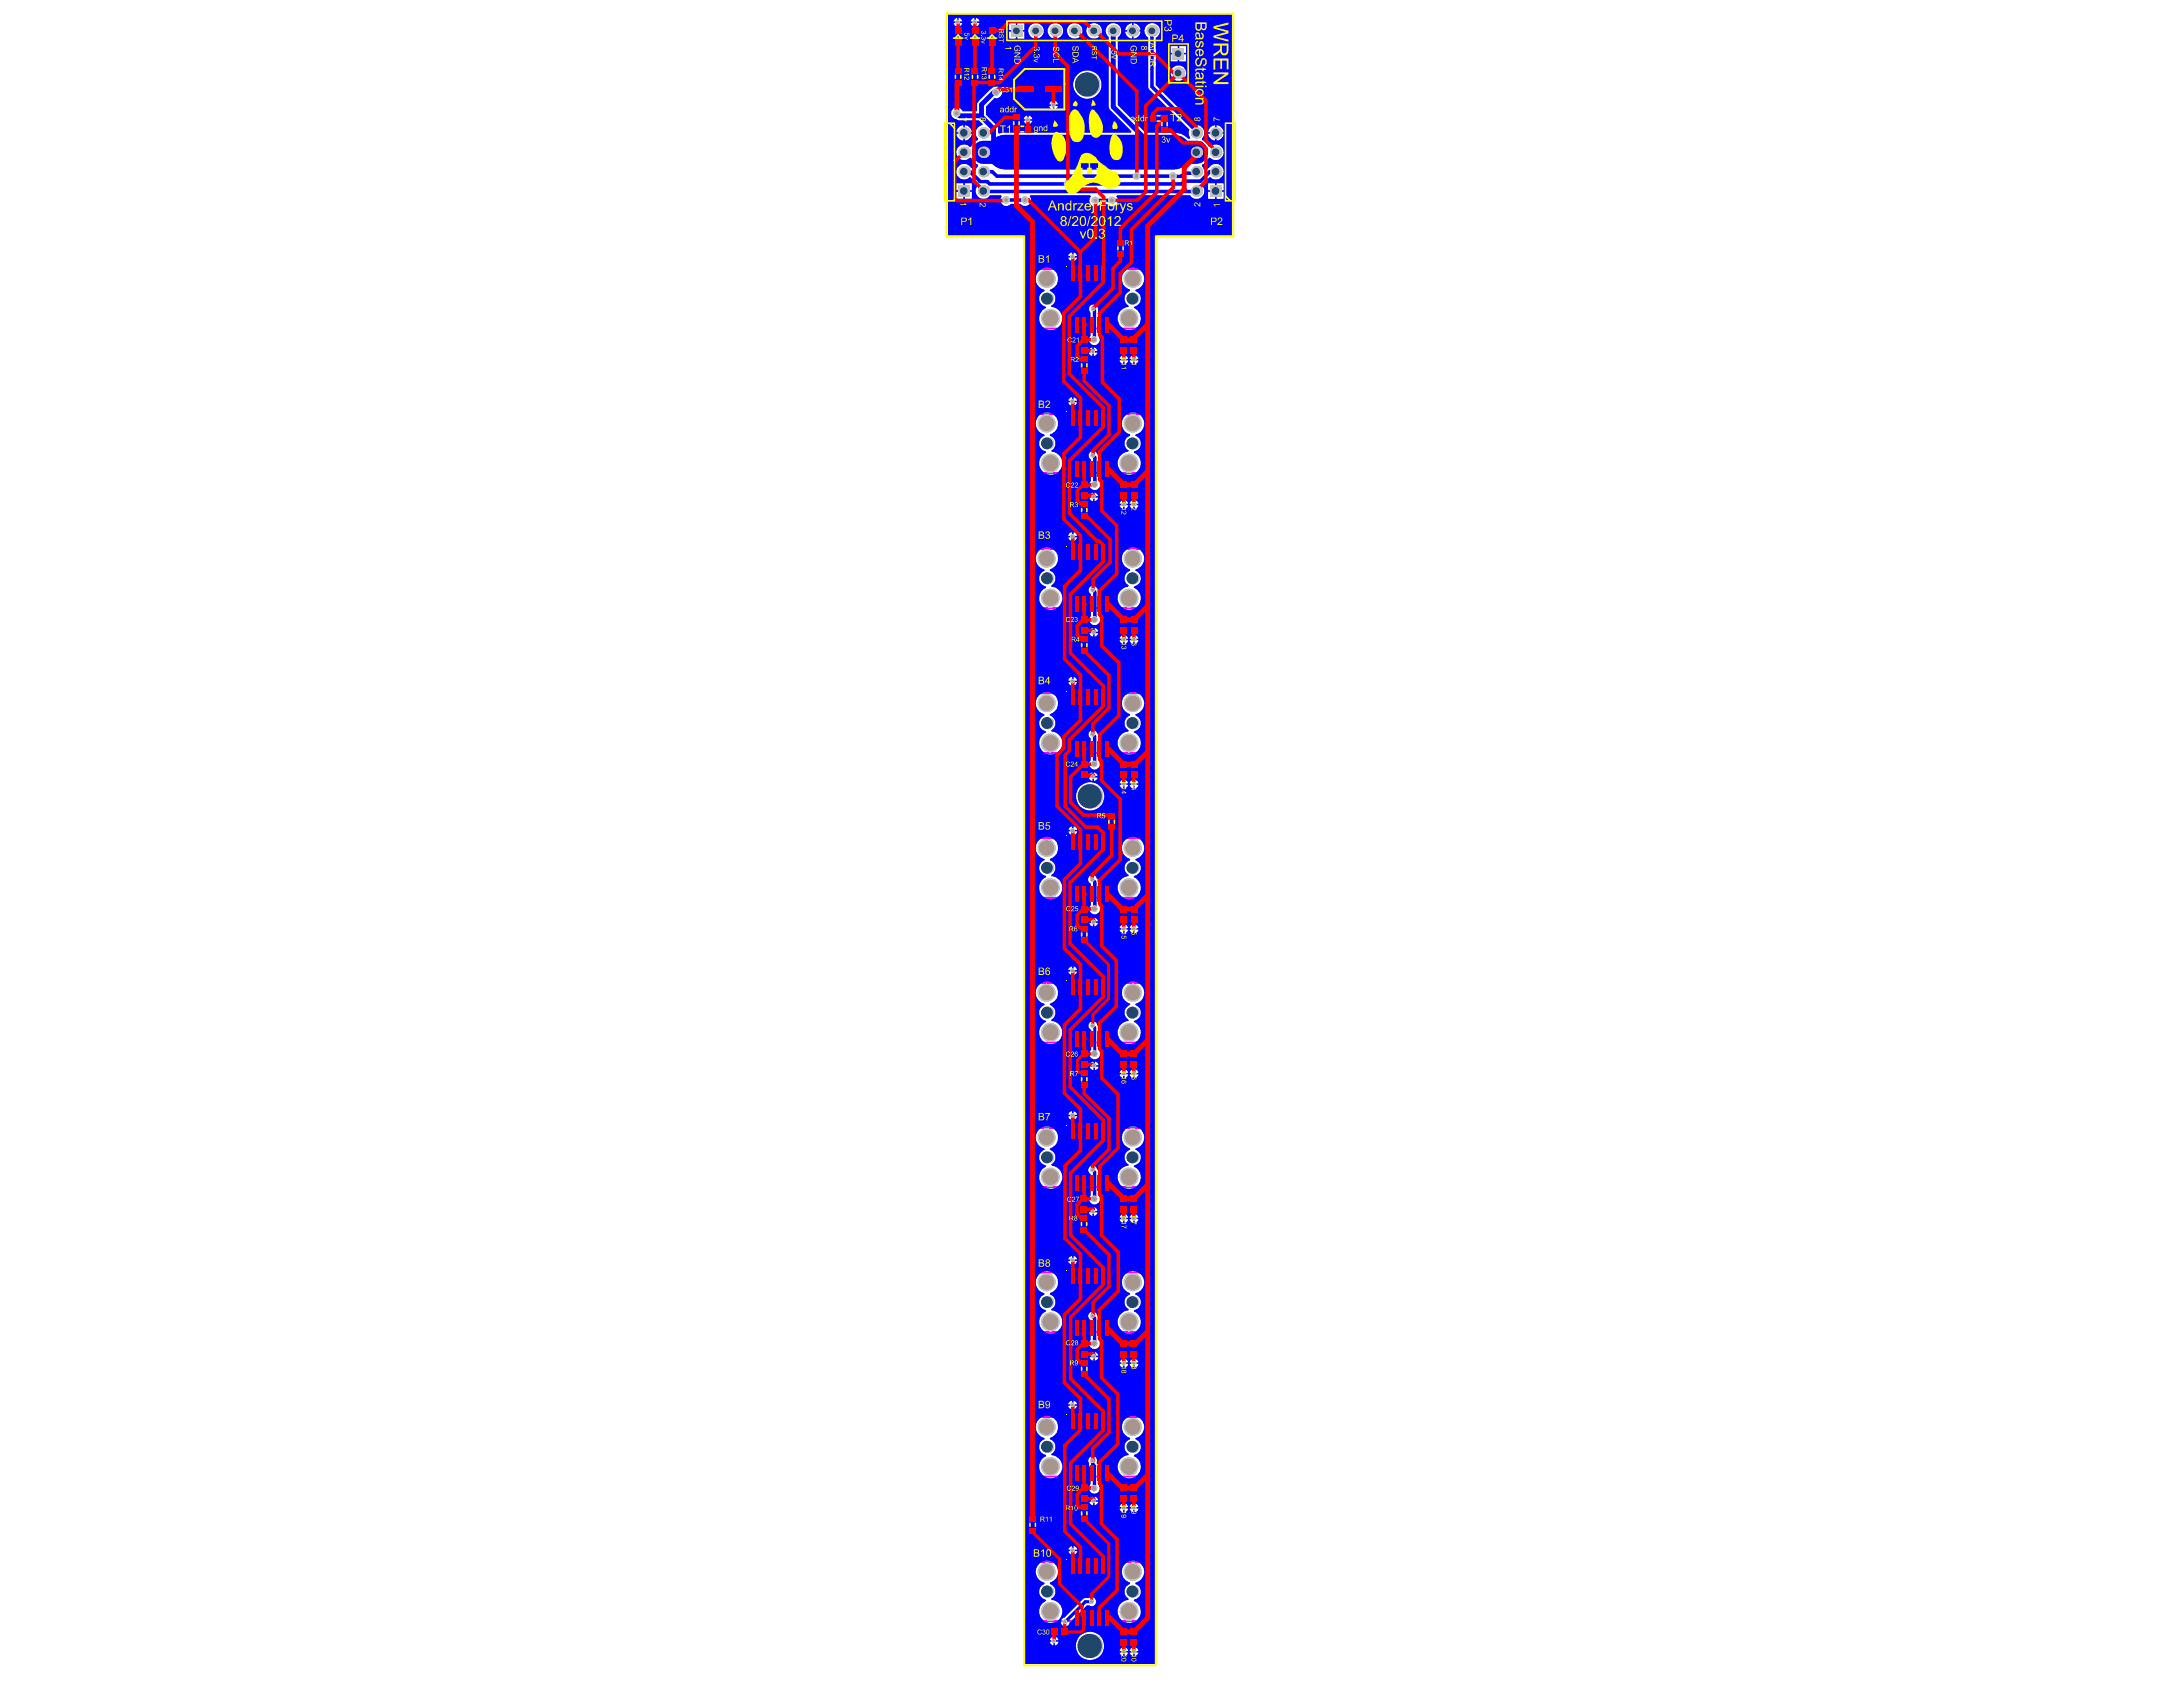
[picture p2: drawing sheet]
<svg xmlns="http://www.w3.org/2000/svg" width="269mm" height="207mm" viewBox="0 0 269 207" stroke-linecap="round" stroke-linejoin="round" font-family="sans-serif">
<g fill="none" stroke="#008000" stroke-width=".12">
<path d="M117.5 8.3h1v2.3h-1zM117.5 9.5h.9M118 9v.9M119.6 8.3h1v2.3h-1zM119.6 9.5h.9M120.1 9v.9M121.6 8.3h1.1v2.3h-1.1zM121.7 9.5h.9M122.2 9v.9M137.5 29.4h1v2.3h-1zM137.5 30.6h.9M138 30.1v.9"/>
<path d="M133 59.2h1v2.3h-1zM133 41.4h1v2.2h-1zM133 43.8h1v2.3h-1zM133.1 42.5h.9M133.1 45h.9M133.5 42.1v.8M133.5 44.5v.9M133.5 59.9v.9M137.9 59.2h1v2.3h-1zM137.9 41.4h1v2.2h-1zM137.9 42.5h.9M138.4 42.1v.8"/>
<path d="M138.4 59.9v.9M139.1 59.2h1.1v2.3h-1.1zM139.1 41.4h1.1v2.2h-1.1zM139.2 42.5h.9M139.6 42.1v.8M139.6 59.9v.9M133 75.8h1v2.3h-1zM133 61.7h1v2.2h-1zM133 78.3h1v2.2h-1zM133.1 76.9h.9M133.1 60.3h.9M133.1 79.4h.9"/>
<path d="M133.1 62.8h.9M133.5 62.3v.9M133.5 76.5v.9M133.5 79v.9M137.9 75.8h1v2.3h-1zM137.9 76.9h.9M137.9 60.3h.9M138.4 76.5v.9M139.1 75.8h1.1v2.3h-1.1zM139.2 76.9h.9M139.2 60.3h.9M139.6 76.5v.9"/>
<path d="M133 93.6h1v2.3h-1zM133.1 94.7h.9M133.5 94.3v.9M137.9 93.6h1v2.3h-1zM137.9 94.7h.9M138.4 94.3v.9M139.1 93.6h1.1v2.3h-1.1zM139.2 94.7h.9M139.6 94.3v.9M133 111.4h1v2.3h-1zM133 113.9h1v2.3h-1zM133.1 112.6h.9"/>
<path d="M133.1 115.1h.9M133.5 112.1v.9M133.5 114.6v.9M136.4 100h1v2.3h-1zM136.5 101.2h.8M136.9 100.7v.9M137.9 111.4h1v2.3h-1zM137.9 112.6h.9M138.4 112.1v.9M139.1 111.4h1.1v2.3h-1.1zM139.2 112.6h.9M139.6 112.1v.9"/>
<path d="M133 129.3h1v2.2h-1zM133 131.8h1v2.2h-1zM133.1 130.4h.9M133.1 132.9h.9M133.5 130v.8M133.5 132.4v.9M137.9 129.3h1v2.2h-1zM137.9 130.4h.9M138.4 130v.8M139.1 129.3h1.1v2.2h-1.1zM139.2 130.4h.9M139.6 130v.8"/>
<path d="M133 147.1h1v2.3h-1zM133 149.6h1v2.2h-1zM133.1 148.2h.8M133.1 150.7h.8M133.5 147.8v.9M133.5 150.2v1M137.9 147.1h1v2.3h-1zM137.9 148.2h.9M138.4 147.8v.9M139.1 147.1h1.1v2.3h-1.1zM139.2 148.2h.9M139.6 147.8v.9"/>
<path d="M133 164.9h1v2.3h-1zM133 167.4h1v2.2h-1zM133.1 166.1h.9M133.1 168.5h.9M133.5 165.6v.9M133.5 168.1v.9M137.9 164.9h1v2.3h-1zM137.9 166.1h.9M138.4 165.6v.9M139.1 164.9h1.1v2.3h-1.1zM139.2 166.1h.9M139.6 165.6v.9"/>
<path d="M126.6 186.6h1.1v2.2h-1.1zM126.7 187.7h.9M127.2 187.3v.9M133 182.7h1v2.3h-1zM133 185.2h1v2.2h-1zM133.1 183.9h.9M133.1 186.3h.9M133.5 183.4v.9M133.5 185.9v.9M137.9 182.7h1v2.3h-1zM137.9 183.9h.9M138.4 183.4v.9"/>
<path d="M139.1 182.7h1.1v2.3h-1.1zM139.2 183.9h.9M139.6 183.4v.9M129.3 200.4h2.3v1h-2.3zM130 200.9h.9M130.5 200.5v.9M137.9 200.4h1v2.3h-1zM137.9 201.6h.9M138.4 201.1v.9M139.1 200.4h1.1v2.3h-1.1zM139.2 201.6h.9M139.6 201.1v.9"/>
</g>
<g fill="none" stroke="#f0f" stroke-width=".12">
<path d="M117.5 8.7h.9v1.6h-.9zM119.6 8.7h.9v1.6h-.9zM121.7 8.7h.9v1.6h-.9zM137.5 29.8h.9v1.6h-.9zM133.1 41.7h.9v1.6h-.9zM133.1 44.2h.9v1.6h-.9zM133.1 59.5h.9v1.7h-.9zM137.9 41.7h.9v1.6h-.9zM137.9 59.5h.9v1.7h-.9zM139.2 59.5h.9v1.7h-.9zM139.2 41.7h.9v1.6h-.9zM133.1 62h.9v1.6h-.9z"/>
<path d="M133.1 76.1h.9v1.7h-.9zM133.1 78.6h.9v1.6h-.9zM137.9 76.1h.9v1.7h-.9zM139.2 76.1h.9v1.7h-.9zM133.1 93.9h.9v1.7h-.9zM137.9 93.9h.9v1.7h-.9zM139.2 93.9h.9v1.7h-.9zM133.1 111.8h.9v1.6h-.9zM133.1 114.2h.9v1.6h-.9zM136.5 100.4h.8v1.6h-.8zM137.9 111.8h.9v1.6h-.9zM139.2 111.8h.9v1.6h-.9z"/>
<path d="M133.1 129.6h.9v1.6h-.9zM133.1 132.1h.9v1.6h-.9zM137.9 129.6h.9v1.6h-.9zM139.2 129.6h.9v1.6h-.9zM133.1 147.4h.8v1.7h-.8zM133.1 149.9h.8v1.6h-.8zM137.9 147.4h.9v1.7h-.9zM139.2 147.4h.9v1.7h-.9zM133.1 165.2h.9v1.7h-.9zM133.1 167.7h.9v1.6h-.9zM137.9 165.2h.9v1.7h-.9zM139.2 165.2h.9v1.7h-.9z"/>
<path d="M126.7 186.9h.9v1.6h-.9zM133.1 183h.9v1.7h-.9zM133.1 185.5h.9v1.6h-.9zM137.9 183h.9v1.7h-.9zM139.2 183h.9v1.7h-.9zM129.6 200.5h1.7v.9h-1.7zM137.9 200.7h.9v1.7h-.9zM139.2 200.7h.9v1.7h-.9z"/>
</g>
<path d="M126.7 33.1h15v7.3h-15zM126.7 50.9h15v7.4h-15zM126.7 67.5h15v7.4h-15zM126.7 85.4h15v7.3h-15zM126.7 103.2h15v7.3h-15zM126.7 121h15v7.3h-15zM126.7 138.8h15v7.4h-15zM126.7 156.7h15v7.3h-15zM126.7 174.5h15v7.3h-15zM126.7 192.3h15v7.3h-15z" fill="none" stroke="#f0f" stroke-width=".24"/>
<path d="M116.8 1.8h34.9v27.2h-9.5v175.9h-16v-175.9h-9.5v-27.1zM120.2 2.2v.4h.4a.5 .5 0 0 0-.4-.4zM119.7 2.3l-.2 .3h.5v-.4zM118.1 2.2v.4h.4a.5 .5 0 0 0-.4-.4zM117.6 2.3l-.2 .3h.5v-.4zM120.2 2.8v.5a.51 .51 0 0 0 .4-.5zM119.5 2.8a.5 .5 0 0 0 .5 .5v-.5zM118.1 2.8v.5a.51 .51 0 0 0 .4-.5zM117.4 2.8a.51 .51 0 0 0 .5 .5v-.5zM139.6 2.9v.8h.8a.9 .9 0 0 0-.8-.8zM138.8 3.1l-.2 .6h.8v-.8zM125.3 2.9v.8h.8v-.8zM124.3 2.9v.8h.8v-.8zM139.6 3.9v.8a.9 .9 0 0 0 .8-.8zM138.6 3.9a.9 .9 0 0 0 .8 .8v-.8zM125.3 3.9v.8h.8v-.8zM124.3 3.9v.8h.8v-.8zM133.8 3.8a.95 .95 0 0 0 1.9 0 .95 .95 0 0 0-1.9 0zM131.4 3.8a.95 .95 0 0 0 1.9 0 .95 .95 0 0 0-1.9 0zM129 3.8a.95 .95 0 0 0 1.9 0 .95 .95 0 0 0-1.9 0zM126.6 3.8a.95 .95 0 0 0 1.9 0 .95 .95 0 0 0-1.9 0zM145.2 5.7v.8h.8v-.8zM144.2 5.7v.8h.8v-.8zM145.2 6.7v.9h.8v-.9zM144.2 6.7v.9h.8v-.9zM144.2 9a.94 .94 0 0 0 1.8 0 .94 .94 0 0 0-1.8 0zM132.2 10.4a1.74 1.74 0 0 0 3.4 0 1.74 1.74 0 0 0-3.4 0zM129.8 12.4v.5h.5a.45 .45 0 0 0-.5-.5zM129.4 12.5l-.2 .4h.4v-.5zM129.8 13v.5a.51 .51 0 0 0 .5-.5zM129.2 13a.51 .51 0 0 0 .4 .5v-.5zM126.7 14.2v.5h.4a.51 .51 0 0 0-.4-.5zM126.2 14.4l-.1 .3h.4v-.5zM126.7 14.9v.4a.51 .51 0 0 0 .4-.4zM126.1 14.9a.51 .51 0 0 0 .4 .4v-.4zM149.8 15.4v.9h.8a.9 .9 0 0 0-.8-.9zM149.1 15.7l-.2 .2-.1 .4h.8v-.9l-.4 .1zM118.8 15.4v.9h.9a.9 .9 0 0 0-.9-.9zM118.1 15.7l-.2 .2-.1 .4h.8v-.9l-.4 .1zM117.3 13.4a.72 .72 0 0 0-.1 .8 .72 .72 0 0 0 .6 .5l.4 .1h2.3l.5 .5-.1 .1a.95 .95 0 0 0-.7 .7 .95 .95 0 0 0 .2 1v.1a1.43 1.43 0 0 0-.8 .9h-.2a.96 .96 0 0 0-1.3 0 .96 .96 0 0 0 0 1.3 .96 .96 0 0 0 1.3 0h.2a1.43 1.43 0 0 0 .8 .9v.2l-.2 .5h-.2l-.4-.3a.95 .95 0 0 0-1.4-.4 .95 .95 0 0 0-.2 1.4 .95 .95 0 0 0 1.4 .1h.1l.9 .9v.2a.94 .94 0 0 0 .1 1.4 .94 .94 0 0 0 1.4-.3h1.4v.2a.72 .72 0 0 0 .2 1 .72 .72 0 0 0 1-.1h1.2a.72 .72 0 0 0 1 .1 .72 .72 0 0 0 .1-1l.1-.2h7.3l.2 .2a.72 .72 0 0 0 0 1 .72 .72 0 0 0 1-.1h1a.72 .72 0 0 0 1 .1 .72 .72 0 0 0 .1-1l.1-.2h8.9a.94 .94 0 0 0 1.4 .3 .94 .94 0 0 0 .1-1.4v-.2l1-.9h.1a.95 .95 0 0 0 1.4-.1 .95 .95 0 0 0-.2-1.4 .95 .95 0 0 0-1.4 .4l-.5 .3h-.1l-.3-.5v-.2a1.43 1.43 0 0 0 .9-.9h.1a.96 .96 0 0 0 1.4 0 .96 .96 0 0 0 0-1.3 .96 .96 0 0 0-1.4 0h-.1a1.43 1.43 0 0 0-.9-.9v-.1a.94 .94 0 0 0 .2-1.1 .94 .94 0 0 0-.9-.6l-5-4.9v-5.8a.95 .95 0 0 0 .3-1.5 .95 .95 0 0 0-1.4 0 .95 .95 0 0 0 .2 1.4v6.2l5.1 5.2a.9 .9 0 0 0 .1 .9l-.1 .2h-.2a2.27 2.27 0 0 0-1.7-.8h-3.6l-3.4-3.4v-8.3a.95 .95 0 0 0 .2-1.4 .95 .95 0 0 0-1.4-.1 .95 .95 0 0 0 .1 1.5l.1 8.8 2.7 2.8v.1h-15.5l-.8 .2-.1-.1v-.6l-.2-.3-1.3-1.4v-1l1.1-1.1a.74 .74 0 0 0 .8-.4 .74 .74 0 0 0-.3-.9 .74 .74 0 0 0-1 .3l-1.6 1.7-.1 1h-1.8a.71 .71 0 0 0-1.2-.3zM149.8 16.5v.8a.9 .9 0 0 0 .8-.8zM148.8 16.5a.9 .9 0 0 0 .8 .8v-.8zM118.8 16.5v.8a.9 .9 0 0 0 .9-.8zM117.8 16.5a.9 .9 0 0 0 .8 .8v-.8zM149.8 22.6v.8h.9v-.8zM148.8 22.6v.8h.8v-.8zM118.8 22.6v.8h.9v-.8zM117.8 22.6v.8h.8v-.8zM149.8 23.6v.9h.9v-.9zM148.8 23.6v.9h.8v-.9zM118.8 23.6v.9h.9v-.9zM117.8 23.6v.9h.8v-.9zM132.2 31.1v.4h.4a.51 .51 0 0 0-.4-.4zM131.7 31.2l-.2 .3h.5v-.4zM132.2 31.7v.4a.51 .51 0 0 0 .4-.4zM131.5 31.7a.5 .5 0 0 0 .5 .4v-.4zM138.6 33.4a1.39 1.39 0 0 0 .6 2.3v.1a1 1 0 0 0-.7 .9 1 1 0 0 0 .5 .9v.2a1.42 1.42 0 0 0-1.3 2 1.42 1.42 0 0 0 2.3 .4 1.42 1.42 0 0 0-.4-2.3l.1-.2a.99 .99 0 0 0 .8-.9 .99 .99 0 0 0-.7-1v-.1a1.37 1.37 0 0 0 .9-2 1.37 1.37 0 0 0-2.1-.3zM127.9 33.4a1.37 1.37 0 0 0 .7 2.3v.1a.99 .99 0 0 0-.6 1 .99 .99 0 0 0 .8 .9v.2a1.42 1.42 0 0 0-.4 2.3 1.42 1.42 0 0 0 2.3-.4 1.42 1.42 0 0 0-1.2-2v-.2a1 1 0 0 0 .4-.9 1 1 0 0 0-.6-.9v-.1a1.38 1.38 0 0 0 .8-2.1 1.38 1.38 0 0 0-2.2-.2zM134.2 37.6a.58 .58 0 0 0 .1 .9v2.8a.67 .67 0 0 0 0 1 .67 .67 0 0 0 .9 0 .67 .67 0 0 0 0-1v-3.2a.59 .59 0 0 0-.3-.5 .59 .59 0 0 0-.7 0zM134.7 42.8v.4h.4a.51 .51 0 0 0-.4-.4zM134.2 42.9l-.1 .3h.4v-.4zM134.7 43.4v.4a.51 .51 0 0 0 .4-.4zM134.1 43.4a.51 .51 0 0 0 .4 .4v-.4zM139.7 43.8v.4h.5a.5 .5 0 0 0-.5-.4zM139.3 43.9l-.2 .3h.4v-.4zM138.5 43.8v.4h.4a.51 .51 0 0 0-.4-.4zM138 43.9l-.1 .3h.4v-.4zM139.7 44.4v.4a.5 .5 0 0 0 .5-.4zM139.1 44.4a.51 .51 0 0 0 .4 .4v-.4zM138.5 44.4v.4a.51 .51 0 0 0 .4-.4zM137.9 44.4a.51 .51 0 0 0 .4 .4v-.4zM132.2 48.9v.4h.4a.51 .51 0 0 0-.4-.4zM131.7 49.1l-.2 .2h.5v-.4zM132.2 49.5v.5a.51 .51 0 0 0 .4-.5zM131.5 49.5a.5 .5 0 0 0 .5 .5v-.5zM138.6 51.2a1.37 1.37 0 0 0 .6 2.3v.2a.98 .98 0 0 0-.7 .8 .98 .98 0 0 0 .5 .9v.2a1.42 1.42 0 0 0-1.3 2 1.42 1.42 0 0 0 2.3 .4 1.42 1.42 0 0 0-.4-2.3l.1-.1a.99 .99 0 0 0 .8-.9 .99 .99 0 0 0-.7-1v-.2a1.37 1.37 0 0 0 .9-2 1.37 1.37 0 0 0-2.1-.3zM127.9 51.2a1.37 1.37 0 0 0 .7 2.3v.2a.99 .99 0 0 0-.6 1 .99 .99 0 0 0 .8 .9v.1a1.42 1.42 0 0 0-.4 2.3 1.42 1.42 0 0 0 2.3-.4 1.42 1.42 0 0 0-1.2-2v-.2a.98 .98 0 0 0 .4-.9 .98 .98 0 0 0-.6-.8v-.2a1.37 1.37 0 0 0 .8-2 1.37 1.37 0 0 0-2.2-.3zM134.2 55.7a.53 .53 0 0 0 .1 .8v2.7a.67 .67 0 0 0 0 .9 .67 .67 0 0 0 1 0 .67 .67 0 0 0 0-.9v-2.9l-.2-.4a.53 .53 0 0 0-.9-.2zM134.8 60.6v.5h.4a.51 .51 0 0 0-.4-.5zM134.3 60.8l-.1 .3h.4v-.5zM134.8 61.3v.4a.51 .51 0 0 0 .4-.4zM134.2 61.3a.45 .45 0 0 0 .4 .4v-.4zM139.7 61.6v.4h.5a.5 .5 0 0 0-.5-.4zM139.3 61.7l-.2 .3h.4v-.4zM138.5 61.6v.4h.4a.51 .51 0 0 0-.4-.4zM138 61.7l-.1 .3h.4v-.4zM139.7 62.2v.4a.5 .5 0 0 0 .5-.4zM139.1 62.2a.51 .51 0 0 0 .4 .4v-.4zM138.5 62.2v.4a.51 .51 0 0 0 .4-.4zM137.9 62.2a.51 .51 0 0 0 .4 .4v-.4zM132.2 65.5v.5h.4a.45 .45 0 0 0-.4-.5zM131.7 65.7l-.2 .3h.5v-.5zM132.2 66.2v.4a.51 .51 0 0 0 .4-.4zM131.5 66.2a.5 .5 0 0 0 .5 .4v-.4zM138.6 67.8a1.37 1.37 0 0 0 .6 2.3v.2a.98 .98 0 0 0-.7 .8 .98 .98 0 0 0 .5 1v.1a1.41 1.41 0 0 0-1.2 2 1.41 1.41 0 0 0 2.2 .4 1.41 1.41 0 0 0-.4-2.2l.1-.2a1 1 0 0 0 .8-.9 1 1 0 0 0-.7-1v-.2a1.36 1.36 0 0 0 .9-2 1.36 1.36 0 0 0-2.1-.3zM127.9 67.8a1.36 1.36 0 0 0 .7 2.3v.2a1 1 0 0 0-.6 1 1 1 0 0 0 .8 .9v.2a1.41 1.41 0 0 0-.4 2.2 1.41 1.41 0 0 0 2.3-.4 1.41 1.41 0 0 0-1.2-2v-.1a.98 .98 0 0 0 .4-1 .98 .98 0 0 0-.6-.8v-.2a1.38 1.38 0 0 0 .8-2 1.38 1.38 0 0 0-2.2-.3zM134.2 72.3a.53 .53 0 0 0 .1 .8v2.7a.66 .66 0 0 0 0 1 .66 .66 0 0 0 1 0 .66 .66 0 0 0 0-1v-2.9l-.2-.4a.53 .53 0 0 0-.9-.2zM134.8 77.3v.5h.4a.45 .45 0 0 0-.4-.5zM134.3 77.4l-.1 .4h.4v-.5zM134.8 77.9v.5a.51 .51 0 0 0 .4-.5zM134.2 77.9a.45 .45 0 0 0 .4 .5v-.5zM139.7 78.2v.4h.5a.5 .5 0 0 0-.5-.4zM139.3 78.4l-.2 .2h.4v-.4zM138.5 78.2v.4h.4a.51 .51 0 0 0-.4-.4zM138 78.4l-.1 .2h.4v-.4zM139.7 78.8v.5a.5 .5 0 0 0 .5-.5zM139.1 78.8a.51 .51 0 0 0 .4 .5v-.5zM138.5 78.8v.5a.51 .51 0 0 0 .4-.5zM137.9 78.8a.51 .51 0 0 0 .4 .5v-.5zM132.2 83.3v.5h.4a.5 .5 0 0 0-.4-.5zM131.7 83.5l-.2 .3h.5v-.5zM132.2 84v.4a.51 .51 0 0 0 .4-.4zM131.5 84a.5 .5 0 0 0 .5 .4v-.4zM138.6 85.6a1.39 1.39 0 0 0 .6 2.3v.2a1 1 0 0 0-.7 .8 1 1 0 0 0 .5 1v.2a1.42 1.42 0 0 0-1.2 2 1.42 1.42 0 0 0 2.3 .3 1.42 1.42 0 0 0-.5-2.2l.1-.2a1 1 0 0 0 .8-.9 1 1 0 0 0-.7-1v-.2a1.37 1.37 0 0 0 .9-2 1.37 1.37 0 0 0-2.1-.3zM127.9 85.6a1.37 1.37 0 0 0 .7 2.3v.2a1 1 0 0 0-.6 1 1 1 0 0 0 .8 .9v.2a1.42 1.42 0 0 0-.5 2.2 1.42 1.42 0 0 0 2.3-.3 1.42 1.42 0 0 0-1.1-2v-.2a1 1 0 0 0 .4-1 1 1 0 0 0-.6-.8v-.2a1.38 1.38 0 0 0 .8-2 1.38 1.38 0 0 0-2.2-.3zM134.2 90a.53 .53 0 0 0 .1 .9v2.7a.67 .67 0 0 0 0 .9 .67 .67 0 0 0 1 0 .67 .67 0 0 0-.1-.9v-3l-.1-.3a.53 .53 0 0 0-.9-.3zM134.7 95.1v.4h.5a.51 .51 0 0 0-.5-.4zM134.2 95.2l-.1 .3h.4v-.4zM134.7 95.7v.5a.51 .51 0 0 0 .5-.5zM134.1 95.7a.51 .51 0 0 0 .4 .5v-.5zM139.7 96v.4h.5a.5 .5 0 0 0-.5-.4zM139.3 96.2l-.2 .2h.4v-.4zM138.5 96v.4h.4a.51 .51 0 0 0-.4-.4zM138 96.2l-.1 .2h.4v-.4zM139.7 96.6v.5a.5 .5 0 0 0 .5-.5zM139.1 96.6a.51 .51 0 0 0 .4 .5v-.5zM138.5 96.6v.5a.51 .51 0 0 0 .4-.5zM137.9 96.6a.51 .51 0 0 0 .4 .5v-.5zM132.5 98a1.75 1.75 0 0 0 3.5 0 1.75 1.75 0 0 0-3.5 0zM132.2 101.7v.5h.4a.5 .5 0 0 0-.4-.5zM131.7 101.9l-.1 .3h.4v-.5zM132.2 102.4v.4a.45 .45 0 0 0 .4-.4zM131.6 102.4a.45 .45 0 0 0 .4 .4v-.4zM138.6 103.4a1.39 1.39 0 0 0 .6 2.3v.2a1 1 0 0 0-.7 .9 1 1 0 0 0 .5 .9v.2a1.42 1.42 0 0 0-1.2 2 1.42 1.42 0 0 0 2.3 .4 1.42 1.42 0 0 0-.5-2.3l.1-.2a.99 .99 0 0 0 .8-.9 .99 .99 0 0 0-.7-1v-.2a1.37 1.37 0 0 0 .9-2 1.37 1.37 0 0 0-2.1-.3zM127.9 103.4a1.37 1.37 0 0 0 .7 2.3v.2a.99 .99 0 0 0-.6 1 .99 .99 0 0 0 .8 .9v.2a1.42 1.42 0 0 0-.5 2.3 1.42 1.42 0 0 0 2.3-.4 1.42 1.42 0 0 0-1.1-2v-.2a1 1 0 0 0 .4-.9 1 1 0 0 0-.6-.9v-.2a1.38 1.38 0 0 0 .8-2 1.38 1.38 0 0 0-2.2-.3zM134.1 107.9a.56 .56 0 0 0 .2 .9v2.6a.67 .67 0 0 0 0 1 .67 .67 0 0 0 1 0 .67 .67 0 0 0 0-1v-2.8l-.2-.4a.53 .53 0 0 0-.4-.4 .53 .53 0 0 0-.6 .1zM134.8 113v.4h.4a.51 .51 0 0 0-.4-.4zM134.3 113.1l-.2 .3h.5v-.4zM134.8 113.6v.4a.51 .51 0 0 0 .4-.4zM134.1 113.6a.45 .45 0 0 0 .5 .4v-.4zM139.7 113.8v.5h.5a.5 .5 0 0 0-.5-.5zM139.3 114l-.2 .3h.4v-.5zM138.5 113.8v.5h.4a.51 .51 0 0 0-.4-.5zM138 114l-.1 .3h.4v-.5zM139.7 114.5v.4a.5 .5 0 0 0 .5-.4zM139.1 114.5a.51 .51 0 0 0 .4 .4v-.4zM138.5 114.5v.4a.51 .51 0 0 0 .4-.4zM137.9 114.5a.51 .51 0 0 0 .4 .4v-.4zM132.2 119v.4h.4a.51 .51 0 0 0-.4-.4zM131.7 119.1l-.2 .3h.5v-.4zM132.2 119.6v.4a.51 .51 0 0 0 .4-.4zM131.5 119.6a.5 .5 0 0 0 .5 .4v-.4zM138.6 121.3a1.39 1.39 0 0 0 .6 2.3v.1a.99 .99 0 0 0-.7 .9 .99 .99 0 0 0 .5 .9v.2a1.42 1.42 0 0 0-1.2 2 1.42 1.42 0 0 0 2.3 .4 1.42 1.42 0 0 0-.5-2.3l.1-.2a.99 .99 0 0 0 .8-.9 .99 .99 0 0 0-.7-1v-.1a1.37 1.37 0 0 0 .9-2 1.37 1.37 0 0 0-2.1-.3zM127.9 121.3a1.37 1.37 0 0 0 .7 2.3v.1a.99 .99 0 0 0-.6 1 .99 .99 0 0 0 .8 .9v.2a1.42 1.42 0 0 0-.5 2.3 1.42 1.42 0 0 0 2.3-.4 1.42 1.42 0 0 0-1.1-2v-.2a1 1 0 0 0 .4-.9 1 1 0 0 0-.6-.9v-.1a1.38 1.38 0 0 0 .8-2.1 1.38 1.38 0 0 0-2.2-.2zM134.2 125.9a.56 .56 0 0 0 .2 .9v2.4a.66 .66 0 0 0-.1 1 .66 .66 0 0 0 1 0 .66 .66 0 0 0-.1-1v-2.7l-.1-.3a.53 .53 0 0 0-.4-.4 .53 .53 0 0 0-.5 .1zM134.8 130.7v.4h.5a.51 .51 0 0 0-.5-.4zM134.3 130.8l-.1 .3h.4v-.4zM134.8 131.3v.5a.51 .51 0 0 0 .5-.5zM134.2 131.3a.45 .45 0 0 0 .4 .5v-.5zM139.7 131.7v.4h.5a.5 .5 0 0 0-.5-.4zM139.3 131.8l-.2 .3h.4v-.4zM138.5 131.7v.4h.4a.51 .51 0 0 0-.4-.4zM138 131.8l-.1 .3h.4v-.4zM139.7 132.3v.4a.5 .5 0 0 0 .5-.4zM139.1 132.3a.51 .51 0 0 0 .4 .4v-.4zM138.5 132.3v.4a.51 .51 0 0 0 .4-.4zM137.9 132.3a.51 .51 0 0 0 .4 .4v-.4zM132.2 136.8v.4h.4a.51 .51 0 0 0-.4-.4zM131.7 137l-.2 .2h.5v-.4zM132.2 137.4v.5a.51 .51 0 0 0 .4-.5zM131.5 137.4a.5 .5 0 0 0 .5 .5v-.5zM138.6 139.1a1.39 1.39 0 0 0 .6 2.3v.2a1 1 0 0 0-.7 .8 1 1 0 0 0 .5 1v.1a1.42 1.42 0 0 0-1.3 2 1.42 1.42 0 0 0 2.3 .4 1.42 1.42 0 0 0-.4-2.3l.1-.1a.99 .99 0 0 0 .8-.9 .99 .99 0 0 0-.7-1v-.2a1.37 1.37 0 0 0 .9-2 1.37 1.37 0 0 0-2.1-.3zM127.9 139.1a1.37 1.37 0 0 0 .7 2.3v.2a.99 .99 0 0 0-.6 1 .99 .99 0 0 0 .8 .9v.1a1.42 1.42 0 0 0-.4 2.3 1.42 1.42 0 0 0 2.3-.4 1.42 1.42 0 0 0-1.2-2v-.1a1 1 0 0 0 .4-1 1 1 0 0 0-.6-.8v-.2a1.38 1.38 0 0 0 .8-2 1.38 1.38 0 0 0-2.2-.3zM134.2 143.7a.54 .54 0 0 0 .1 .8v2.6a.67 .67 0 0 0 0 1 .67 .67 0 0 0 1 0 .67 .67 0 0 0-.1-1v-2.8l-.1-.4a.53 .53 0 0 0-.9-.2zM134.7 148.6v.5h.5a.51 .51 0 0 0-.5-.5zM134.2 148.8l-.1 .3h.4v-.5zM134.7 149.3v.4a.51 .51 0 0 0 .5-.4zM134.1 149.3a.51 .51 0 0 0 .4 .4v-.4zM139.7 149.5v.4h.5a.5 .5 0 0 0-.5-.4zM139.3 149.6l-.2 .3h.4v-.4zM138.5 149.5v.4h.4a.51 .51 0 0 0-.4-.4zM138 149.6l-.1 .3h.4v-.4zM139.7 150.1v.4a.45 .45 0 0 0 .5-.4zM139.1 150.1a.45 .45 0 0 0 .4 .4v-.4zM138.5 150.1v.4a.45 .45 0 0 0 .4-.4zM137.9 150.1a.45 .45 0 0 0 .4 .4v-.4zM132.2 154.6v.5h.4a.51 .51 0 0 0-.4-.5zM131.7 154.8l-.2 .3h.5v-.5zM132.2 155.3v.4a.51 .51 0 0 0 .4-.4zM131.5 155.3a.5 .5 0 0 0 .5 .4v-.4zM138.6 156.9a1.37 1.37 0 0 0 .6 2.3v.2a.98 .98 0 0 0-.7 .8 .98 .98 0 0 0 .5 1v.1a1.42 1.42 0 0 0-1.3 2 1.42 1.42 0 0 0 2.3 .5 1.42 1.42 0 0 0-.4-2.3l.1-.2a.99 .99 0 0 0 .8-.9 .99 .99 0 0 0-.7-1v-.2a1.37 1.37 0 0 0 .9-2 1.37 1.37 0 0 0-2.1-.3zM127.9 156.9a1.37 1.37 0 0 0 .7 2.3v.2a.99 .99 0 0 0-.6 1 .99 .99 0 0 0 .8 .9v.2a1.42 1.42 0 0 0-.4 2.3 1.42 1.42 0 0 0 2.3-.5 1.42 1.42 0 0 0-1.2-2v-.1a.98 .98 0 0 0 .4-1 .98 .98 0 0 0-.6-.8v-.2a1.37 1.37 0 0 0 .8-2 1.37 1.37 0 0 0-2.2-.3zM134.2 161.6a.54 .54 0 0 0 .1 .9v2.4a.67 .67 0 0 0 0 1 .67 .67 0 0 0 1 0 .67 .67 0 0 0-.1-1v-2.6l-.1-.4a.53 .53 0 0 0-.9-.3zM134.8 166.5v.4h.4a.51 .51 0 0 0-.4-.4zM134.3 166.6l-.1 .3h.4v-.4zM134.8 167.1v.4a.51 .51 0 0 0 .4-.4zM134.2 167.1a.45 .45 0 0 0 .4 .4v-.4zM139.7 167.3v.4h.5a.5 .5 0 0 0-.5-.4zM139.3 167.4l-.2 .3h.4v-.4zM138.5 167.3v.4h.4a.51 .51 0 0 0-.4-.4zM138 167.4l-.1 .3h.4v-.4zM139.7 167.9v.5a.45 .45 0 0 0 .5-.5zM139.1 167.9a.45 .45 0 0 0 .4 .5v-.5zM138.5 167.9v.5a.45 .45 0 0 0 .4-.5zM137.9 167.9a.45 .45 0 0 0 .4 .5v-.5zM132.2 172.5v.4h.4a.51 .51 0 0 0-.4-.4zM131.7 172.6l-.2 .3h.5v-.4zM132.2 173.1v.4a.51 .51 0 0 0 .4-.4zM131.5 173.1a.5 .5 0 0 0 .5 .4v-.4zM138.6 174.7a1.37 1.37 0 0 0 .6 2.3v.2a.98 .98 0 0 0-.7 .8 .98 .98 0 0 0 .5 1v.2a1.42 1.42 0 0 0-1.3 2 1.42 1.42 0 0 0 2.3 .4 1.42 1.42 0 0 0-.4-2.3l.1-.2a.99 .99 0 0 0 .8-.9 .99 .99 0 0 0-.7-1v-.2a1.37 1.37 0 0 0 .9-2 1.37 1.37 0 0 0-2.1-.3zM127.9 174.7a1.38 1.38 0 0 0 .7 2.3v.2a.99 .99 0 0 0-.6 1 .99 .99 0 0 0 .8 .9v.2a1.42 1.42 0 0 0-.4 2.3 1.42 1.42 0 0 0 2.3-.4 1.42 1.42 0 0 0-1.2-2v-.2a.98 .98 0 0 0 .4-1 .98 .98 0 0 0-.6-.8v-.2a1.37 1.37 0 0 0 .8-2 1.37 1.37 0 0 0-2.2-.3zM134.2 179.4a1.27 1.27 0 0 0 0 1.2l.1 .1v2a.67 .67 0 0 0 0 1 .67 .67 0 0 0 .9 0 .67 .67 0 0 0 0-1v-2.2v-.2l-.2-.2a.53 .53 0 0 0-.1-.7 .53 .53 0 0 0-.7 0zM134.8 184.3v.4h.4a.51 .51 0 0 0-.4-.4zM134.3 184.4l-.1 .3h.4v-.4zM134.8 184.9v.4a.51 .51 0 0 0 .4-.4zM134.2 184.9a.45 .45 0 0 0 .4 .4v-.4zM139.7 185.1v.4h.5a.5 .5 0 0 0-.5-.4zM139.3 185.2l-.2 .3h.4v-.4zM138.5 185.1v.4h.4a.51 .51 0 0 0-.4-.4zM138 185.2l-.1 .3h.4v-.4zM139.7 185.7v.5a.49 .49 0 0 0 .5-.5zM139.1 185.7a.5 .5 0 0 0 .4 .5v-.5zM138.5 185.7v.5a.5 .5 0 0 0 .4-.5zM137.9 185.7a.5 .5 0 0 0 .4 .5v-.5zM132.2 190.4v.4h.4a.5 .5 0 0 0-.4-.4zM131.7 190.5l-.1 .3h.4v-.4zM132.2 191v.4a.5 .5 0 0 0 .4-.4zM131.6 191a.51 .51 0 0 0 .4 .4v-.4zM130.8 199.3a.54 .54 0 0 0 .1 .9 .54 .54 0 0 0 .8-.4l2.1-2.2h.3a.54 .54 0 0 0 .9-.4 .54 .54 0 0 0-.9-.5h-.5l-.3 .2-2.2 2.3zM138.6 192.5a1.37 1.37 0 0 0 .6 2.3v.2a.98 .98 0 0 0-.7 .9 .98 .98 0 0 0 .5 .9v.2a1.41 1.41 0 0 0-1.2 2 1.41 1.41 0 0 0 2.2 .4 1.41 1.41 0 0 0-.4-2.3l.1-.2a1 1 0 0 0 .8-.9 1 1 0 0 0-.7-1v-.1a1.37 1.37 0 0 0 .9-2 1.37 1.37 0 0 0-2.1-.4zM127.9 192.5a1.38 1.38 0 0 0 .7 2.4v.1a1 1 0 0 0-.6 1 1 1 0 0 0 .8 .9v.2a1.41 1.41 0 0 0-.4 2.3 1.41 1.41 0 0 0 2.3-.4 1.41 1.41 0 0 0-1.2-2v-.2a.98 .98 0 0 0 .4-.9 .98 .98 0 0 0-.6-.9v-.2a1.37 1.37 0 0 0 .8-2 1.37 1.37 0 0 0-2.2-.3zM129.9 201.5v.4h.4a.51 .51 0 0 0-.4-.4zM129.4 201.6l-.1 .3h.4v-.4zM129.9 202.1v.5a.5 .5 0 0 0 .4-.5zM129.3 202.1a.5 .5 0 0 0 .4 .5v-.5zM139.7 202.8v.5h.5a.49 .49 0 0 0-.5-.5zM139.3 203l-.2 .3h.4v-.5zM138.5 202.8v.5h.4a.5 .5 0 0 0-.4-.5zM138 203l-.1 .3h.4v-.5zM139.7 203.5v.4a.5 .5 0 0 0 .5-.4zM139.1 203.5a.51 .51 0 0 0 .4 .4v-.4zM138.5 203.5v.4a.51 .51 0 0 0 .4-.4zM137.9 203.5a.51 .51 0 0 0 .4 .4v-.4zM132.5 202.6a1.75 1.75 0 0 0 3.5 0 1.75 1.75 0 0 0-3.5 0z" fill="#00f"/>
<path d="M118.7 21.1h.8M122.2 21.1l.6 .6M134.6 179.8v.5l.2 .2" fill="none" stroke="#00f" stroke-width=".43"/>
<path d="M133.6 197.2h.8" fill="none" stroke="#00f" stroke-width=".38"/>
<path d="M134.6 126.3l.2 .2" fill="none" stroke="#00f" stroke-width=".36"/>
<circle cx="140" cy="21.7" r=".21" fill="#00f"/>
<g fill="none" stroke="#00f" stroke-width=".43">
<path d="M118.7 18.8h.3M141.9 3.8v6.9l5.4 5.5v.2M142.7 18.8h4.6M119.5 21.1l1.2 1.3h.9l.2 .2h23.7l.3-.3h2l1.2-1.2h.7M121.1 21.1h1.1M121.1 23.6h26.2M122.8 21.7h21.7M123.9 24.6h2.3M134.8 38.1v3.7M136.9 24.7h-2M147.3 21.1l-.2 .2h-1.2l-.4 .4h-.9l-.1-.1M134.6 41.8h.1"/>
<path d="M134.8 56.3v3.4M134.8 72.9v3.4M134.8 90.6v3.5M134.8 108.6v3.3M134.8 144.3v3.3M134.8 162.3v3.1M134.8 180.5v2.7"/>
</g>
<path d="M117.8 14l.4 .3h2.6l1.5 1.5v1.7l-1.2 1.3M122.7 11.4h-.3l-1.5 1.5v1.4M137.1 3.8v9.3l5.6 5.7" fill="none" stroke="#00f" stroke-width=".6"/>
<path d="M134.8 126.5v3.2" fill="none" stroke="#00f" stroke-width=".36"/>
<path d="M133.6 197.2l-2.4 2.5" fill="none" stroke="#00f" stroke-width=".38"/>
<path d="M121.1 18.8h26.2" fill="none" stroke="#00f" stroke-width="2.9"/>
<path d="M123.8 18.7h20.8" fill="none" stroke="#00f" stroke-width="4.3"/>
<circle cx="136.9" cy="24.7" r=".47" fill="#c0c0c0"/>
<circle cx="136.9" cy="24.7" r=".23" fill="#a6968d"/>
<circle cx="122.6" cy="11.3" r=".47" fill="#c0c0c0"/>
<circle cx="122.6" cy="11.4" r=".29" fill="#a6968d"/>
<circle cx="117.8" cy="13.9" r=".47" fill="#c0c0c0"/>
<circle cx="117.8" cy="13.9" r=".23" fill="#a6968d"/>
<circle cx="131.1" cy="199.7" r=".29" fill="#c0c0c0"/>
<circle cx="131.1" cy="199.7" r=".18" fill="#a6968d"/>
<circle cx="134.4" cy="197.2" r=".29" fill="#c0c0c0"/>
<circle cx="134.4" cy="197.2" r=".18" fill="#a6968d"/>
<circle cx="134.7" cy="183.2" r=".41" fill="#c0c0c0"/>
<circle cx="134.7" cy="183.2" r=".29" fill="#a6968d"/>
<circle cx="134.5" cy="179.8" r=".29" fill="#c0c0c0"/>
<circle cx="134.5" cy="179.8" r=".18" fill="#a6968d"/>
<circle cx="134.7" cy="165.4" r=".41" fill="#c0c0c0"/>
<circle cx="134.7" cy="165.4" r=".29" fill="#a6968d"/>
<circle cx="134.5" cy="162" r=".29" fill="#c0c0c0"/>
<circle cx="134.5" cy="162" r=".18" fill="#a6968d"/>
<circle cx="134.7" cy="147.6" r=".41" fill="#c0c0c0"/>
<circle cx="134.7" cy="147.6" r=".29" fill="#a6968d"/>
<circle cx="134.5" cy="144" r=".29" fill="#c0c0c0"/>
<circle cx="134.5" cy="144" r=".18" fill="#a6968d"/>
<circle cx="134.8" cy="129.7" r=".41" fill="#c0c0c0"/>
<circle cx="134.8" cy="129.7" r=".29" fill="#a6968d"/>
<circle cx="134.5" cy="126.3" r=".29" fill="#c0c0c0"/>
<circle cx="134.5" cy="126.3" r=".18" fill="#a6968d"/>
<circle cx="134.8" cy="111.9" r=".41" fill="#c0c0c0"/>
<circle cx="134.8" cy="111.9" r=".29" fill="#a6968d"/>
<circle cx="134.5" cy="108.3" r=".29" fill="#c0c0c0"/>
<circle cx="134.5" cy="108.3" r=".18" fill="#a6968d"/>
<circle cx="134.7" cy="94.1" r=".41" fill="#c0c0c0"/>
<circle cx="134.7" cy="94.1" r=".29" fill="#a6968d"/>
<circle cx="134.5" cy="90.4" r=".29" fill="#c0c0c0"/>
<circle cx="134.5" cy="90.4" r=".18" fill="#a6968d"/>
<circle cx="134.8" cy="76.3" r=".41" fill="#c0c0c0"/>
<circle cx="134.8" cy="76.3" r=".29" fill="#a6968d"/>
<circle cx="134.6" cy="72.7" r=".29" fill="#c0c0c0"/>
<circle cx="134.6" cy="72.6" r=".18" fill="#a6968d"/>
<circle cx="134.8" cy="59.6" r=".41" fill="#c0c0c0"/>
<circle cx="134.8" cy="59.6" r=".29" fill="#a6968d"/>
<circle cx="134.6" cy="56.1" r=".29" fill="#c0c0c0"/>
<circle cx="134.6" cy="56.1" r=".18" fill="#a6968d"/>
<circle cx="134.7" cy="41.8" r=".41" fill="#c0c0c0"/>
<circle cx="134.7" cy="41.8" r=".29" fill="#a6968d"/>
<circle cx="134.6" cy="38" r=".29" fill="#c0c0c0"/>
<circle cx="134.6" cy="38" r=".18" fill="#a6968d"/>
<circle cx="144.4" cy="21.7" r=".47" fill="#c0c0c0"/>
<circle cx="144.4" cy="21.7" r=".23" fill="#a6968d"/>
<circle cx="134.9" cy="24.7" r=".47" fill="#c0c0c0"/>
<circle cx="134.9" cy="24.7" r=".23" fill="#a6968d"/>
<circle cx="131.5" cy="22.6" r=".47" fill="#c0c0c0"/>
<circle cx="131.5" cy="22.6" r=".23" fill="#a6968d"/>
<circle cx="123.9" cy="24.6" r=".47" fill="#c0c0c0"/>
<circle cx="123.9" cy="24.6" r=".23" fill="#a6968d"/>
<circle cx="126.2" cy="24.6" r=".47" fill="#c0c0c0"/>
<circle cx="126.2" cy="24.6" r=".23" fill="#a6968d"/>
<circle cx="140" cy="21.7" r=".47" fill="#c0c0c0"/>
<circle cx="140" cy="21.7" r=".23" fill="#a6968d"/>
<circle cx="132.1" cy="31.6" r=".29" fill="#c0c0c0"/>
<circle cx="132.1" cy="31.6" r=".18" fill="#a6968d"/>
<circle cx="132.1" cy="190.9" r=".29" fill="#c0c0c0"/>
<circle cx="132.1" cy="190.9" r=".18" fill="#a6968d"/>
<circle cx="126.6" cy="14.7" r=".29" fill="#c0c0c0"/>
<circle cx="126.6" cy="14.8" r=".18" fill="#a6968d"/>
<circle cx="132.1" cy="66" r=".29" fill="#c0c0c0"/>
<circle cx="132.1" cy="66.1" r=".18" fill="#a6968d"/>
<circle cx="132.1" cy="173" r=".29" fill="#c0c0c0"/>
<circle cx="132.1" cy="173" r=".18" fill="#a6968d"/>
<circle cx="132.1" cy="155.1" r=".29" fill="#c0c0c0"/>
<circle cx="132.1" cy="155.1" r=".18" fill="#a6968d"/>
<circle cx="132.1" cy="137.3" r=".29" fill="#c0c0c0"/>
<circle cx="132.1" cy="137.3" r=".18" fill="#a6968d"/>
<circle cx="132.1" cy="119.5" r=".29" fill="#c0c0c0"/>
<circle cx="132.1" cy="119.5" r=".18" fill="#a6968d"/>
<circle cx="132.1" cy="102.3" r=".29" fill="#c0c0c0"/>
<circle cx="132.1" cy="102.2" r=".18" fill="#a6968d"/>
<circle cx="132.1" cy="83.9" r=".29" fill="#c0c0c0"/>
<circle cx="132.1" cy="83.9" r=".18" fill="#a6968d"/>
<circle cx="132.1" cy="49.4" r=".29" fill="#c0c0c0"/>
<circle cx="132.1" cy="49.4" r=".18" fill="#a6968d"/>
<circle cx="129.8" cy="202" r=".29" fill="#c0c0c0"/>
<circle cx="129.8" cy="202" r=".18" fill="#a6968d"/>
<circle cx="139.6" cy="203.3" r=".29" fill="#c0c0c0"/>
<circle cx="139.6" cy="203.3" r=".18" fill="#a6968d"/>
<circle cx="138.4" cy="203.3" r=".29" fill="#c0c0c0"/>
<circle cx="138.4" cy="203.3" r=".18" fill="#a6968d"/>
<circle cx="139.6" cy="185.6" r=".29" fill="#c0c0c0"/>
<circle cx="139.6" cy="185.6" r=".18" fill="#a6968d"/>
<circle cx="138.4" cy="185.6" r=".29" fill="#c0c0c0"/>
<circle cx="138.4" cy="185.6" r=".18" fill="#a6968d"/>
<circle cx="139.6" cy="167.8" r=".29" fill="#c0c0c0"/>
<circle cx="139.6" cy="167.8" r=".18" fill="#a6968d"/>
<circle cx="138.4" cy="167.8" r=".29" fill="#c0c0c0"/>
<circle cx="138.4" cy="167.8" r=".18" fill="#a6968d"/>
<circle cx="139.6" cy="150" r=".29" fill="#c0c0c0"/>
<circle cx="139.6" cy="150" r=".18" fill="#a6968d"/>
<circle cx="138.4" cy="150" r=".29" fill="#c0c0c0"/>
<circle cx="138.4" cy="150" r=".18" fill="#a6968d"/>
<circle cx="139.6" cy="132.2" r=".29" fill="#c0c0c0"/>
<circle cx="139.6" cy="132.2" r=".18" fill="#a6968d"/>
<circle cx="138.4" cy="132.2" r=".29" fill="#c0c0c0"/>
<circle cx="138.4" cy="132.2" r=".18" fill="#a6968d"/>
<circle cx="139.6" cy="114.4" r=".29" fill="#c0c0c0"/>
<circle cx="139.6" cy="114.3" r=".18" fill="#a6968d"/>
<circle cx="138.4" cy="114.4" r=".29" fill="#c0c0c0"/>
<circle cx="138.4" cy="114.3" r=".18" fill="#a6968d"/>
<circle cx="139.6" cy="96.5" r=".29" fill="#c0c0c0"/>
<circle cx="139.6" cy="96.5" r=".18" fill="#a6968d"/>
<circle cx="138.4" cy="96.5" r=".29" fill="#c0c0c0"/>
<circle cx="138.4" cy="96.5" r=".18" fill="#a6968d"/>
<circle cx="139.6" cy="78.7" r=".29" fill="#c0c0c0"/>
<circle cx="139.6" cy="78.7" r=".18" fill="#a6968d"/>
<circle cx="138.4" cy="78.7" r=".29" fill="#c0c0c0"/>
<circle cx="138.4" cy="78.7" r=".18" fill="#a6968d"/>
<circle cx="139.6" cy="62.1" r=".29" fill="#c0c0c0"/>
<circle cx="139.6" cy="62.1" r=".18" fill="#a6968d"/>
<circle cx="138.4" cy="62.1" r=".29" fill="#c0c0c0"/>
<circle cx="138.4" cy="62.1" r=".18" fill="#a6968d"/>
<circle cx="139.6" cy="44.3" r=".29" fill="#c0c0c0"/>
<circle cx="139.6" cy="44.3" r=".18" fill="#a6968d"/>
<circle cx="129.7" cy="12.9" r=".29" fill="#c0c0c0"/>
<circle cx="129.7" cy="12.9" r=".18" fill="#a6968d"/>
<circle cx="120" cy="2.7" r=".29" fill="#c0c0c0"/>
<circle cx="120" cy="2.7" r=".18" fill="#a6968d"/>
<circle cx="117.9" cy="2.7" r=".29" fill="#c0c0c0"/>
<circle cx="117.9" cy="2.7" r=".18" fill="#a6968d"/>
<circle cx="138.4" cy="44.3" r=".29" fill="#c0c0c0"/>
<circle cx="138.4" cy="44.3" r=".18" fill="#a6968d"/>
<circle cx="134.6" cy="43.3" r=".29" fill="#c0c0c0"/>
<circle cx="134.6" cy="43.3" r=".18" fill="#a6968d"/>
<circle cx="134.6" cy="61.2" r=".29" fill="#c0c0c0"/>
<circle cx="134.7" cy="61.2" r=".18" fill="#a6968d"/>
<circle cx="134.6" cy="77.8" r=".29" fill="#c0c0c0"/>
<circle cx="134.7" cy="77.8" r=".18" fill="#a6968d"/>
<circle cx="134.6" cy="95.6" r=".29" fill="#c0c0c0"/>
<circle cx="134.6" cy="95.6" r=".18" fill="#a6968d"/>
<circle cx="134.6" cy="113.5" r=".29" fill="#c0c0c0"/>
<circle cx="134.6" cy="113.5" r=".18" fill="#a6968d"/>
<circle cx="134.7" cy="131.2" r=".29" fill="#c0c0c0"/>
<circle cx="134.7" cy="131.2" r=".18" fill="#a6968d"/>
<circle cx="134.6" cy="149.1" r=".29" fill="#c0c0c0"/>
<circle cx="134.6" cy="149.2" r=".18" fill="#a6968d"/>
<circle cx="134.7" cy="167" r=".29" fill="#c0c0c0"/>
<circle cx="134.7" cy="167" r=".18" fill="#a6968d"/>
<circle cx="134.6" cy="184.8" r=".29" fill="#c0c0c0"/>
<circle cx="134.7" cy="184.8" r=".18" fill="#a6968d"/>
<circle cx="128.9" cy="122.2" r="1.11" fill="#c0c0c0"/>
<circle cx="128.9" cy="122.2" r=".93" fill="#a6968d"/>
<circle cx="139.5" cy="122.2" r="1.11" fill="#c0c0c0"/>
<circle cx="139.5" cy="122.2" r=".93" fill="#a6968d"/>
<circle cx="129.3" cy="127.1" r="1.16" fill="#c0c0c0"/>
<circle cx="129.4" cy="127.1" r=".98" fill="#a6968d"/>
<circle cx="139" cy="127.1" r="1.16" fill="#c0c0c0"/>
<circle cx="139" cy="127.1" r=".98" fill="#a6968d"/>
<circle cx="139" cy="144.9" r="1.16" fill="#c0c0c0"/>
<circle cx="139" cy="144.9" r=".98" fill="#a6968d"/>
<circle cx="129.3" cy="144.9" r="1.16" fill="#c0c0c0"/>
<circle cx="129.4" cy="144.9" r=".98" fill="#a6968d"/>
<circle cx="139.5" cy="140" r="1.11" fill="#c0c0c0"/>
<circle cx="139.5" cy="140" r=".93" fill="#a6968d"/>
<circle cx="128.9" cy="140" r="1.11" fill="#c0c0c0"/>
<circle cx="128.9" cy="140" r=".93" fill="#a6968d"/>
<circle cx="128.9" cy="157.9" r="1.12" fill="#c0c0c0"/>
<circle cx="128.9" cy="157.9" r=".93" fill="#a6968d"/>
<circle cx="139.5" cy="157.9" r="1.12" fill="#c0c0c0"/>
<circle cx="139.5" cy="157.9" r=".93" fill="#a6968d"/>
<circle cx="129.3" cy="162.7" r="1.16" fill="#c0c0c0"/>
<circle cx="129.4" cy="162.7" r=".98" fill="#a6968d"/>
<circle cx="139" cy="162.7" r="1.16" fill="#c0c0c0"/>
<circle cx="139" cy="162.7" r=".98" fill="#a6968d"/>
<circle cx="139" cy="180.6" r="1.16" fill="#c0c0c0"/>
<circle cx="139" cy="180.6" r=".98" fill="#a6968d"/>
<circle cx="129.3" cy="180.6" r="1.16" fill="#c0c0c0"/>
<circle cx="129.4" cy="180.6" r=".98" fill="#a6968d"/>
<circle cx="139.5" cy="175.7" r="1.12" fill="#c0c0c0"/>
<circle cx="139.5" cy="175.7" r=".93" fill="#a6968d"/>
<circle cx="128.9" cy="175.7" r="1.12" fill="#c0c0c0"/>
<circle cx="128.9" cy="175.7" r=".93" fill="#a6968d"/>
<circle cx="128.9" cy="104.4" r="1.11" fill="#c0c0c0"/>
<circle cx="128.9" cy="104.4" r=".93" fill="#a6968d"/>
<circle cx="139.5" cy="104.4" r="1.11" fill="#c0c0c0"/>
<circle cx="139.5" cy="104.4" r=".93" fill="#a6968d"/>
<circle cx="129.3" cy="109.3" r="1.16" fill="#c0c0c0"/>
<circle cx="129.4" cy="109.3" r=".98" fill="#a6968d"/>
<circle cx="139" cy="109.3" r="1.16" fill="#c0c0c0"/>
<circle cx="139" cy="109.3" r=".98" fill="#a6968d"/>
<circle cx="139" cy="91.5" r="1.16" fill="#c0c0c0"/>
<circle cx="139" cy="91.5" r=".97" fill="#a6968d"/>
<circle cx="129.3" cy="91.5" r="1.16" fill="#c0c0c0"/>
<circle cx="129.4" cy="91.5" r=".97" fill="#a6968d"/>
<circle cx="139.5" cy="86.6" r="1.11" fill="#c0c0c0"/>
<circle cx="139.5" cy="86.6" r=".93" fill="#a6968d"/>
<circle cx="128.9" cy="86.6" r="1.11" fill="#c0c0c0"/>
<circle cx="128.9" cy="86.6" r=".93" fill="#a6968d"/>
<circle cx="128.9" cy="68.8" r="1.12" fill="#c0c0c0"/>
<circle cx="128.9" cy="68.8" r=".93" fill="#a6968d"/>
<circle cx="139.5" cy="68.8" r="1.12" fill="#c0c0c0"/>
<circle cx="139.5" cy="68.8" r=".93" fill="#a6968d"/>
<circle cx="129.3" cy="73.6" r="1.16" fill="#c0c0c0"/>
<circle cx="129.4" cy="73.6" r=".97" fill="#a6968d"/>
<circle cx="139" cy="73.6" r="1.16" fill="#c0c0c0"/>
<circle cx="139" cy="73.6" r=".97" fill="#a6968d"/>
<circle cx="139" cy="57" r="1.16" fill="#c0c0c0"/>
<circle cx="139" cy="57" r=".98" fill="#a6968d"/>
<circle cx="129.3" cy="57" r="1.16" fill="#c0c0c0"/>
<circle cx="129.4" cy="57" r=".98" fill="#a6968d"/>
<circle cx="139.5" cy="52.1" r="1.12" fill="#c0c0c0"/>
<circle cx="139.5" cy="52.1" r=".93" fill="#a6968d"/>
<circle cx="128.9" cy="52.1" r="1.12" fill="#c0c0c0"/>
<circle cx="128.9" cy="52.1" r=".93" fill="#a6968d"/>
<circle cx="128.9" cy="34.3" r="1.11" fill="#c0c0c0"/>
<circle cx="128.9" cy="34.3" r=".93" fill="#a6968d"/>
<circle cx="139.5" cy="34.3" r="1.11" fill="#c0c0c0"/>
<circle cx="139.5" cy="34.3" r=".93" fill="#a6968d"/>
<circle cx="129.3" cy="39.2" r="1.16" fill="#c0c0c0"/>
<circle cx="129.4" cy="39.2" r=".98" fill="#a6968d"/>
<circle cx="139" cy="39.2" r="1.16" fill="#c0c0c0"/>
<circle cx="139" cy="39.2" r=".98" fill="#a6968d"/>
<circle cx="139" cy="198.4" r="1.16" fill="#c0c0c0"/>
<circle cx="139" cy="198.4" r=".97" fill="#a6968d"/>
<circle cx="129.3" cy="198.4" r="1.16" fill="#c0c0c0"/>
<circle cx="129.4" cy="198.4" r=".97" fill="#a6968d"/>
<circle cx="139.5" cy="193.5" r="1.12" fill="#c0c0c0"/>
<circle cx="139.5" cy="193.5" r=".93" fill="#a6968d"/>
<circle cx="128.9" cy="193.5" r="1.12" fill="#c0c0c0"/>
<circle cx="128.9" cy="193.5" r=".93" fill="#a6968d"/>
<circle cx="132.3" cy="3.8" r=".7" fill="#c0c0c0"/>
<circle cx="132.3" cy="3.8" r=".41" fill="#1f4769"/>
<circle cx="141.9" cy="3.8" r=".7" fill="#c0c0c0"/>
<circle cx="141.8" cy="3.8" r=".41" fill="#1f4769"/>
<circle cx="121.1" cy="23.5" r=".7" fill="#c0c0c0"/>
<circle cx="121.1" cy="23.5" r=".47" fill="#1f4769"/>
<path d="M118 22.8h1.4v1.4h-1.4z" fill-rule="evenodd" fill="#c0c0c0"/>
<circle cx="118.7" cy="23.5" r=".47" fill="#1f4769"/>
<circle cx="129" cy="178.1" r=".73" fill="#c0c0c0"/>
<circle cx="128.9" cy="178.1" r=".72" fill="#1f4769"/>
<circle cx="129" cy="124.7" r=".73" fill="#c0c0c0"/>
<circle cx="128.9" cy="124.7" r=".72" fill="#1f4769"/>
<circle cx="129" cy="71.2" r=".73" fill="#c0c0c0"/>
<circle cx="128.9" cy="71.2" r=".72" fill="#1f4769"/>
<circle cx="129" cy="36.8" r=".73" fill="#c0c0c0"/>
<circle cx="128.9" cy="36.8" r=".72" fill="#1f4769"/>
<path d="M149 22.8h1.4v1.4h-1.4z" fill-rule="evenodd" fill="#c0c0c0"/>
<circle cx="149.7" cy="23.5" r=".47" fill="#1f4769"/>
<circle cx="118.7" cy="18.8" r=".7" fill="#c0c0c0"/>
<circle cx="118.7" cy="18.7" r=".47" fill="#1f4769"/>
<circle cx="121.1" cy="18.8" r=".7" fill="#c0c0c0"/>
<circle cx="121.1" cy="18.7" r=".47" fill="#1f4769"/>
<circle cx="118.7" cy="21.1" r=".7" fill="#c0c0c0"/>
<circle cx="118.7" cy="21.1" r=".47" fill="#1f4769"/>
<circle cx="121.1" cy="21.1" r=".7" fill="#c0c0c0"/>
<circle cx="121.1" cy="21.1" r=".47" fill="#1f4769"/>
<circle cx="121.1" cy="16.4" r=".7" fill="#c0c0c0"/>
<circle cx="121.1" cy="16.4" r=".47" fill="#1f4769"/>
<circle cx="118.7" cy="16.4" r=".7" fill="#c0c0c0"/>
<circle cx="118.7" cy="16.4" r=".47" fill="#1f4769"/>
<circle cx="129" cy="196" r=".73" fill="#c0c0c0"/>
<circle cx="128.9" cy="195.9" r=".72" fill="#1f4769"/>
<circle cx="129" cy="160.3" r=".73" fill="#c0c0c0"/>
<circle cx="128.9" cy="160.3" r=".72" fill="#1f4769"/>
<circle cx="129" cy="142.5" r=".73" fill="#c0c0c0"/>
<circle cx="128.9" cy="142.5" r=".72" fill="#1f4769"/>
<circle cx="129" cy="106.8" r=".73" fill="#c0c0c0"/>
<circle cx="128.9" cy="106.8" r=".72" fill="#1f4769"/>
<circle cx="129" cy="89" r=".73" fill="#c0c0c0"/>
<circle cx="128.9" cy="89" r=".72" fill="#1f4769"/>
<circle cx="129" cy="54.6" r=".73" fill="#c0c0c0"/>
<circle cx="128.9" cy="54.6" r=".72" fill="#1f4769"/>
<circle cx="130" cy="3.8" r=".7" fill="#c0c0c0"/>
<circle cx="129.9" cy="3.8" r=".41" fill="#1f4769"/>
<circle cx="127.6" cy="3.8" r=".7" fill="#c0c0c0"/>
<circle cx="127.5" cy="3.8" r=".41" fill="#1f4769"/>
<circle cx="134.2" cy="202.6" r="1.49" fill="#c0c0c0"/>
<circle cx="134.2" cy="202.6" r="1.48" fill="#1f4769"/>
<circle cx="134.2" cy="98" r="1.49" fill="#c0c0c0"/>
<circle cx="134.2" cy="98" r="1.48" fill="#1f4769"/>
<circle cx="137.1" cy="3.8" r=".7" fill="#c0c0c0"/>
<circle cx="137.1" cy="3.8" r=".41" fill="#1f4769"/>
<circle cx="134.7" cy="3.8" r=".7" fill="#c0c0c0"/>
<circle cx="134.7" cy="3.8" r=".41" fill="#1f4769"/>
<circle cx="145.1" cy="9" r=".7" fill="#c0c0c0"/>
<circle cx="145.1" cy="9" r=".41" fill="#1f4769"/>
<path d="M144.4 5.9h1.4v1.4h-1.4z" fill-rule="evenodd" fill="#c0c0c0"/>
<circle cx="145.1" cy="6.6" r=".41" fill="#1f4769"/>
<circle cx="149.7" cy="21.1" r=".7" fill="#c0c0c0"/>
<circle cx="149.7" cy="21.1" r=".47" fill="#1f4769"/>
<circle cx="149.7" cy="18.8" r=".7" fill="#c0c0c0"/>
<circle cx="149.7" cy="18.7" r=".47" fill="#1f4769"/>
<circle cx="149.7" cy="16.4" r=".7" fill="#c0c0c0"/>
<circle cx="149.7" cy="16.4" r=".47" fill="#1f4769"/>
<circle cx="133.9" cy="10.4" r="1.49" fill="#c0c0c0"/>
<circle cx="133.9" cy="10.4" r="1.48" fill="#1f4769"/>
<circle cx="139.5" cy="178.1" r=".73" fill="#c0c0c0"/>
<circle cx="139.4" cy="178.1" r=".72" fill="#1f4769"/>
<circle cx="139.5" cy="124.7" r=".73" fill="#c0c0c0"/>
<circle cx="139.4" cy="124.7" r=".72" fill="#1f4769"/>
<circle cx="139.5" cy="71.2" r=".73" fill="#c0c0c0"/>
<circle cx="139.4" cy="71.2" r=".72" fill="#1f4769"/>
<circle cx="139.5" cy="36.8" r=".73" fill="#c0c0c0"/>
<circle cx="139.4" cy="36.8" r=".72" fill="#1f4769"/>
<circle cx="147.3" cy="23.5" r=".7" fill="#c0c0c0"/>
<circle cx="147.3" cy="23.5" r=".47" fill="#1f4769"/>
<path d="M124.5 3.1h1.4v1.4h-1.4z" fill-rule="evenodd" fill="#c0c0c0"/>
<circle cx="125.2" cy="3.8" r=".41" fill="#1f4769"/>
<circle cx="139.5" cy="196" r=".73" fill="#c0c0c0"/>
<circle cx="139.4" cy="195.9" r=".72" fill="#1f4769"/>
<circle cx="139.5" cy="160.3" r=".73" fill="#c0c0c0"/>
<circle cx="139.4" cy="160.3" r=".72" fill="#1f4769"/>
<circle cx="139.5" cy="142.5" r=".73" fill="#c0c0c0"/>
<circle cx="139.4" cy="142.5" r=".72" fill="#1f4769"/>
<circle cx="139.5" cy="106.8" r=".73" fill="#c0c0c0"/>
<circle cx="139.4" cy="106.8" r=".72" fill="#1f4769"/>
<circle cx="139.5" cy="89" r=".73" fill="#c0c0c0"/>
<circle cx="139.4" cy="89" r=".72" fill="#1f4769"/>
<circle cx="139.5" cy="54.6" r=".73" fill="#c0c0c0"/>
<circle cx="139.4" cy="54.6" r=".72" fill="#1f4769"/>
<circle cx="147.3" cy="21.1" r=".7" fill="#c0c0c0"/>
<circle cx="147.3" cy="21.1" r=".47" fill="#1f4769"/>
<circle cx="147.3" cy="18.8" r=".7" fill="#c0c0c0"/>
<circle cx="147.3" cy="18.7" r=".47" fill="#1f4769"/>
<circle cx="147.3" cy="16.4" r=".7" fill="#c0c0c0"/>
<circle cx="147.3" cy="16.4" r=".47" fill="#1f4769"/>
<circle cx="139.5" cy="3.8" r=".7" fill="#c0c0c0"/>
<circle cx="139.5" cy="3.8" r=".41" fill="#1f4769"/>
<path d="M122.2 3.7h1M121.1 23.5h.1M131 63.9h.1" fill="none" stroke="#f00" stroke-width=".43"/>
<g fill="#f00">
<circle cx="131" cy="57.7" r=".21"/>
<circle cx="131" cy="56.4" r=".21"/>
</g>
<path d="M130 3.8h-.1M132.3 3.8h.3M131 55.9v.5M132.6 112.7v1.2M132.6 166.1v1.3M132.6 185.3l.3 .3M133.5 184.5h1.1l.1 .1M133.5 183.2h1M133.5 181.3v.1" fill="none" stroke="#f00" stroke-width=".43"/>
<path d="M132.7 131.9l.1 .1" fill="none" stroke="#f00" stroke-width=".36"/>
<circle cx="134.6" cy="179.8" r=".21" fill="#f00"/>
<path d="M133.5 133.6v1M133.5 131.1h1.1M133.5 148.9h1.1v.3M133.5 147.5l1.1 .1M134.6 143.5v.5M133.5 166.7h1.1l.1 .3M133.5 165.4h.1M133.5 163.5h.1M133.5 165.4h1.1" fill="none" stroke="#f00" stroke-width=".43"/>
<path d="M133.5 129.7h1.1" fill="none" stroke="#f00" stroke-width=".36"/>
<g fill="#f00">
<circle cx="133.5" cy="129.7" r=".18"/>
<circle cx="133.5" cy="127.9" r=".21"/>
</g>
<path d="M133.5 113.2h1.1l.1 .3M134.8 111.9h-1.3" fill="none" stroke="#f00" stroke-width=".43"/>
<circle cx="133.5" cy="110.1" r=".21" fill="#f00"/>
<path d="M133.5 95.4h1.1v.2M134.6 94.1h-1.1M134.5 107.7v.5" fill="none" stroke="#f00" stroke-width=".43"/>
<circle cx="133.5" cy="92.2" r=".21" fill="#f00"/>
<path d="M133.5 77.6h1.1l.1 .1M133.6 76.3h1" fill="none" stroke="#f00" stroke-width=".43"/>
<circle cx="133.5" cy="74.4" r=".21" fill="#f00"/>
<path d="M133.5 59.7h1.1M133.5 57.8h.1M133.5 43.2h1.1v.1M134.6 55.4v.7M133.5 63.5h.3M133.5 61h1.1l.1 .2" fill="none" stroke="#f00" stroke-width=".43"/>
<circle cx="133.5" cy="40" r=".21" fill="#f00"/>
<path d="M136.3 92.2h.2M136.3 145.7h.2M136.3 199.2h.4" fill="none" stroke="#f00" stroke-width=".6"/>
<path d="M135.4 93.5l.3 .2M135.4 92.2h.1M135.4 111.3l.3 .2M135.4 127.9v1.2M135.4 147l.3 .3M135.4 145.6v.1M135.4 164.8l.3 .3M135.4 181.3v1.3M135.9 191.6v.5" fill="none" stroke="#f00" stroke-width=".43"/>
<circle cx="136.3" cy="74.4" r=".3" fill="#f00"/>
<path d="M136.3 57.8h.2M136.3 74.4h.2M138.2 111.9h.2M138.2 165.4h.2" fill="none" stroke="#f00" stroke-width=".6"/>
<path d="M135.4 40v1.2M135.4 74.4v1.3M135.9 67.1v.9M137.9 105.1v.7M138.4 148.9v1.1M138.4 202.2v1.2" fill="none" stroke="#f00" stroke-width=".43"/>
<circle cx="137.9" cy="105.1" r=".21" fill="#f00"/>
<path d="M138.4 61v1.1M139.6 61v1.1M138.4 95.4v1.1M139.6 95.4v1.1M137.9 103.7v.1M139.6 148.9v1.1M139.6 202.2v1.2" fill="none" stroke="#f00" stroke-width=".43"/>
<path d="M139.6 59.7h.1M139.6 94.1h.2M139.6 165.4h.2" fill="none" stroke="#f00" stroke-width=".6"/>
<circle cx="139.6" cy="43.2" r=".21" fill="#f00"/>
<path d="M123 11l-.3 .4M141.2 146h.1" fill="none" stroke="#f00" stroke-width=".6"/>
<path d="M117.6 19.9v4.5M122.2 5.2v3.6M142 14v.6M143.4 16h.7M147.3 15.6v.8M144.5 21.6v.1M147.3 23.5h.1" fill="none" stroke="#f00" stroke-width=".43"/>
<circle cx="122.2" cy="5.2" r=".3" fill="#f00"/>
<path d="M127.2 188.4v.2M134.4 196.2v1" fill="none" stroke="#f00" stroke-width=".38"/>
<g fill="none" stroke="#f00" stroke-width=".43">
<path d="M126.6 14.8v1.1M129.7 11v1.9M129.9 3.8v2.8M126.2 24.6h.4M133.1 33.6v2.9M134.6 37.9v.1M135.4 38.6v1.4M135.9 33.6v1.2M137.9 33.7v2.3M138 28.1v1.8M138 31.3v.8M131 56.4v1.3"/>
<path d="M131.7 56.7v6.5M132.1 49.5v1.9M132.6 42.6v1.3M133.1 49v4.8M133.5 45.7v1.2M133.5 57.8v1.9M133.5 41.8h1.3M133.5 41.8h.1M135.4 57.8v1.2l.3 .3v3.6M135.4 41.2l.3 .4v5.4M135.9 50.2v2.4M136.6 49.9v3.6"/>
<path d="M137.8 49.1v4.1M138.4 43.2v1.1M139.6 43.2v1.1M132.1 66.1v1.9M132.6 60.4v1.2M132.6 77v1.2M133.1 65.9v4.3M133.5 74.4v1.8l.1 .1M134.7 77.7v.2M135.4 75.7l.3 .2M135.9 67.7v1.4M136.7 66.4v2.8"/>
<path d="M137.5 64.7v5.9M131 90.7v1.4l-.8 .9M131.7 91.1v1.3M131.8 95.7v3.1M132.1 83.9v1.9M134.6 89.1v1.3M135.4 92.2v1.3M135.4 90.4v1.8M132.1 102.3v1.4M132.1 119.5v2M133.1 102.1v4.2M133.1 118.7v5.5"/>
<path d="M133.5 110.1v1.8M134.5 108.2v.1M135.4 110v1.3M135.7 111.5v5M135.9 102.5v2.1M137.5 118.2v5.7M137.9 103.8v1.3M138.4 113.2v1.2M139.6 113.2v1.2M132.1 137.4v1.9M133.5 127.9v1.8M134.6 131.1l.1 .1"/>
<path d="M135.4 126v1.9M135.4 129.1l.3 .3M135.9 120.3v2.4M132.6 148.3v1.2M135.4 145.7v1.3M135.4 143.6v2M135.9 156.1v2M132.1 173v1.9M133.1 172.2v3.8M133.5 163.5v1.9M134.6 160.4v1.7v-.1M135.4 163.5v1.3"/>
<path d="M135.7 165.1v4.5M135.9 173.8v2.3M136.6 172.3v4M137.7 171.6v6.2M138.4 166.7v1.1M139.6 166.7v1.1M132.1 190.9v1.9M132.6 184v1.3M133.1 190.5v2.3M133.5 181.4v1.8M134.7 184.6v.2M135.4 180v1.3"/>
<path d="M135.4 197.9v1.3M135.4 182.6l.2 .3"/>
</g>
<path d="M136.5 118.7v4.2M132.7 130.5v1.4M134.6 124.9v1.4" fill="none" stroke="#f00" stroke-width=".36"/>
<path d="M136.3 40h.2M138.2 129.7h.2M138.2 183.2h.2M139.6 183.2h.1" fill="none" stroke="#f00" stroke-width=".6"/>
<circle cx="139.6" cy="41.8" r=".3" fill="#f00"/>
<g fill="none" stroke="#f00" stroke-width=".6">
<path d="M118 10.2l-.2 .1v3.7M123 11h3.1M125.2 15.9v9.4l1.9 2v159.7M147.3 18.8v.3l-1.5 1.5v2.7l-4.5 4.5v171.4l-1.7 1.7h-1.2l-1.7-1.7M141.3 39.9l-1.7 1.7v.2h-1.2l-1.9-1.8M136.5 57.8l1.9 1.9h1.2M141.3 58l-1.6 1.7M136.5 74.4l1.9 1.9h1.2l1.7-1.7M136.5 92.2l1.9 1.9h1.2M141.3 92.6l-1.5 1.5M136.3 110l1.9 1.9M141.3 110.2l-1.7 1.7h-1.2"/>
<path d="M136.3 127.9l1.9 1.8M141.3 128.1l-1.7 1.6h-1.2M136.5 145.7l1.9 1.9h1.2l1.6-1.6M136.3 163.5l1.9 1.9M138.4 165.4h1.2M141.3 163.9l-1.5 1.5M136.3 181.3l1.9 1.9M138.4 183.2h1.2M141.3 181.6l-1.6 1.6"/>
</g>
<g fill="none" stroke="#f00" stroke-width=".43">
<path d="M118 2.7h.1M118 2.7v1M118 5.2v3.6M118.7 18.8l-1.1 1.1M119.9 10.2v12.1l1.2 1.2M120.1 5.2v3.6M120.1 2.7v1M123.2 3.7l1.1-1.1h9.2l1.2 1.2M125.2 14.5h-1.5l-1.9 1.9h-.7M127.6 3.8l-.1 1.9-4.4 4.5h-2.9M129.9 6.6l1.6 1.6v14.4l.6 .7h2.8l1 1v9.3M132.6 3.8l7.4 7.4v10.4"/>
<path d="M135 3.8l2.8 2.8h4.4l2.3 2.4M142 14l.6-.6h2.5l2.2 2.2M143.4 14.6l-1 .9v8.2l-4.4 4.4M144.1 16l1.6 1.6h2.1l.7 .7v4l-1.2 1.2M149.7 18.8v-.2l-1.2-1.3v-4.9l-3.4-3.4-4 4v10.6l-1.1 1.1h-3.1M117.6 24.4l.2 .3h6l.1-.1M126.6 24.6l6.4 6.4v2.6M132.1 31.6v2M133.1 36.5l-2.1 2.1v8.4l2.1 2M133.5 40v1.8h-.1l-.8 .8M134.9 24.7v4.5l-1.9 1.8M135.9 34.8l-4.2 4.2v7l4.2 4.2"/>
<path d="M137.9 36l-2.5 2.6M138 32.1l-.9 1v2.4l-2.5 2.4M144.5 21.7v1.4l-5.2 5.2v4l-1.4 1.4M131 57.7v6.2M132.6 43.9l.5 .4h.4M133.1 53.8l-2.1 2.1M133.5 59.7h-.1l-.8 .7M133.5 46.9l3.1 3M135.7 47l2.1 2.1M135.9 52.6l-4.2 4.1M136.6 53.5l-2 1.9M137.8 53.2l-2.4 2.4v2.2"/>
<path d="M131 63.9l2.1 2M131.7 63.2l3.4 3.4h.3l.5 .5M132.6 78.2l.6 .5h.3M132.6 61.6l.5 .5h.4M133.1 70.2l-2 2v8.9l2 2v5.6l-2.1 2M133.5 76.2l-.9 .8M133.8 63.5l2.9 2.9M135.7 75.9v3.6l2.1 2.1v6.5l-2.4 2.3M135.7 62.9l1.8 1.8M135.9 69.1l-4.1 4.1v7.2l4.1 4.1v2.4l-4.2 4.2M136.7 69.2l-2.1 2.1v1.4M137.5 70.6l-2.1 2.2v1.6"/>
<path d="M138.4 77.6v1.1M139.6 77.6v1.1M130.2 93v6.3l2.9 2.8M131.7 92.4l-.5 .5v6.4l2.5 2.5h1.5l.7 .7M131.8 98.8l1.6 1.6h3.4l.1 .1M133.5 92.2v1.9h-.1l-1.6 1.6M133.5 80.1l3.1 3v4.1l-2 1.9M135.7 93.7v2.4l2.2 2.3v5.3M132.6 113.9l.5 .4h.4M133.1 106.3l-2 2v8.5l2 1.9M133.5 111.9h-.1l-.8 .8M135.7 116.5l1.8 1.7"/>
<path d="M135.9 104.6l-4.1 4.1v7.5l4.1 4.1M136.9 101.9v3.4l-2.4 2.4M137.9 105.8l-2.5 2.6v1.6M133.1 124.2l-2 2v8.4l2 1.9v5.1l-2 1.9v9l2 1.9v5.5l-2 2v8.3l2 2M133.5 134.6l3.1 3.1v3.8l-2 2M135.7 129.4v3.3l2 2v6.6l-2.3 2.3M135.9 122.7l-4.1 4.1v7l4.1 4.1v2.5l-4.1 4v7.7l4.1 4M137.5 123.9l-2.1 2.1M138.4 131.1v1.1M139.6 131.1v1.1M132.1 155.2v1.9M132.6 149.5l.5 .5h.4"/>
<path d="M133.5 151.4l3.1 3.1v3.9l-2 2M133.5 147.6h-.1l-.8 .7M133.5 145.7v1.8M135.7 147.3v4.8l2 2.1v4.8l-2.3 2.3v2.2M135.9 158.1l-4.1 4.1v7.5l4.1 4.1M132.6 167.4l.5 .4h.4M133.1 176l-2 2v10.5l2 2M133.5 165.4h-.1l-.8 .7M133.5 169.2l3.1 3.1M135.7 169.6l2 2M135.9 176.1l-4.1 4v7.5l4.1 4M136.6 176.3l-2 2.1v1.4"/>
<path d="M137.7 177.8l-2.3 2.2M132.9 185.6h.6M133.5 183.2h-.1l-.8 .8M135.6 182.9v4.7l2 1.9v6.3l-2.2 2.1M138.4 184.5v1.1M139.6 184.5v1.1M129.8 200.9v1.1"/>
</g>
<path d="M127.2 188.6l3.3 3.4v3l2.7 2.8v1.1l.3 .3-.1 .1v1.3l-.3 .3h-2l.1-1.2M133.5 187l3 3v4.1l-2.1 2.1" fill="none" stroke="#f00" stroke-width=".38"/>
<path d="M133.5 115.7l3 3M132.8 132h.6l.1 .2M133.5 129.7l-.8 .8M136.5 122.9l-1.9 2" fill="none" stroke="#f00" stroke-width=".36"/>
<circle cx="136.9" cy="24.7" r=".47" fill="#c0c0c0"/>
<circle cx="136.9" cy="24.7" r=".23" fill="#a6968d"/>
<circle cx="122.6" cy="11.3" r=".47" fill="#c0c0c0"/>
<circle cx="122.6" cy="11.4" r=".29" fill="#a6968d"/>
<circle cx="117.8" cy="13.9" r=".47" fill="#c0c0c0"/>
<circle cx="117.8" cy="13.9" r=".23" fill="#a6968d"/>
<circle cx="131.1" cy="199.7" r=".29" fill="#c0c0c0"/>
<circle cx="131.1" cy="199.7" r=".18" fill="#a6968d"/>
<circle cx="134.4" cy="197.2" r=".29" fill="#c0c0c0"/>
<circle cx="134.4" cy="197.2" r=".18" fill="#a6968d"/>
<circle cx="134.7" cy="183.2" r=".41" fill="#c0c0c0"/>
<circle cx="134.7" cy="183.2" r=".29" fill="#a6968d"/>
<circle cx="134.5" cy="179.8" r=".29" fill="#c0c0c0"/>
<circle cx="134.5" cy="179.8" r=".18" fill="#a6968d"/>
<circle cx="134.7" cy="165.4" r=".41" fill="#c0c0c0"/>
<circle cx="134.7" cy="165.4" r=".29" fill="#a6968d"/>
<circle cx="134.5" cy="162" r=".29" fill="#c0c0c0"/>
<circle cx="134.5" cy="162" r=".18" fill="#a6968d"/>
<circle cx="134.7" cy="147.6" r=".41" fill="#c0c0c0"/>
<circle cx="134.7" cy="147.6" r=".29" fill="#a6968d"/>
<circle cx="134.5" cy="144" r=".29" fill="#c0c0c0"/>
<circle cx="134.5" cy="144" r=".18" fill="#a6968d"/>
<circle cx="134.8" cy="129.7" r=".41" fill="#c0c0c0"/>
<circle cx="134.8" cy="129.7" r=".29" fill="#a6968d"/>
<circle cx="134.5" cy="126.3" r=".29" fill="#c0c0c0"/>
<circle cx="134.5" cy="126.3" r=".18" fill="#a6968d"/>
<circle cx="134.8" cy="111.9" r=".41" fill="#c0c0c0"/>
<circle cx="134.8" cy="111.9" r=".29" fill="#a6968d"/>
<circle cx="134.5" cy="108.3" r=".29" fill="#c0c0c0"/>
<circle cx="134.5" cy="108.3" r=".18" fill="#a6968d"/>
<circle cx="134.7" cy="94.1" r=".41" fill="#c0c0c0"/>
<circle cx="134.7" cy="94.1" r=".29" fill="#a6968d"/>
<circle cx="134.5" cy="90.4" r=".29" fill="#c0c0c0"/>
<circle cx="134.5" cy="90.4" r=".18" fill="#a6968d"/>
<circle cx="134.8" cy="76.3" r=".41" fill="#c0c0c0"/>
<circle cx="134.8" cy="76.3" r=".29" fill="#a6968d"/>
<circle cx="134.6" cy="72.7" r=".29" fill="#c0c0c0"/>
<circle cx="134.6" cy="72.6" r=".18" fill="#a6968d"/>
<circle cx="134.8" cy="59.6" r=".41" fill="#c0c0c0"/>
<circle cx="134.8" cy="59.6" r=".29" fill="#a6968d"/>
<circle cx="134.6" cy="56.1" r=".29" fill="#c0c0c0"/>
<circle cx="134.6" cy="56.1" r=".18" fill="#a6968d"/>
<circle cx="134.7" cy="41.8" r=".41" fill="#c0c0c0"/>
<circle cx="134.7" cy="41.8" r=".29" fill="#a6968d"/>
<circle cx="134.6" cy="38" r=".29" fill="#c0c0c0"/>
<circle cx="134.6" cy="38" r=".18" fill="#a6968d"/>
<circle cx="144.4" cy="21.7" r=".47" fill="#c0c0c0"/>
<circle cx="144.4" cy="21.7" r=".23" fill="#a6968d"/>
<circle cx="134.9" cy="24.7" r=".47" fill="#c0c0c0"/>
<circle cx="134.9" cy="24.7" r=".23" fill="#a6968d"/>
<circle cx="131.5" cy="22.6" r=".47" fill="#c0c0c0"/>
<circle cx="131.5" cy="22.6" r=".23" fill="#a6968d"/>
<circle cx="123.9" cy="24.6" r=".47" fill="#c0c0c0"/>
<circle cx="123.9" cy="24.6" r=".23" fill="#a6968d"/>
<circle cx="126.2" cy="24.6" r=".47" fill="#c0c0c0"/>
<circle cx="126.2" cy="24.6" r=".23" fill="#a6968d"/>
<circle cx="140" cy="21.7" r=".47" fill="#c0c0c0"/>
<circle cx="140" cy="21.7" r=".23" fill="#a6968d"/>
<circle cx="132.1" cy="31.6" r=".29" fill="#c0c0c0"/>
<circle cx="132.1" cy="31.6" r=".18" fill="#a6968d"/>
<circle cx="132.1" cy="190.9" r=".29" fill="#c0c0c0"/>
<circle cx="132.1" cy="190.9" r=".18" fill="#a6968d"/>
<circle cx="126.6" cy="14.7" r=".29" fill="#c0c0c0"/>
<circle cx="126.6" cy="14.8" r=".18" fill="#a6968d"/>
<circle cx="132.1" cy="66" r=".29" fill="#c0c0c0"/>
<circle cx="132.1" cy="66.1" r=".18" fill="#a6968d"/>
<circle cx="132.1" cy="173" r=".29" fill="#c0c0c0"/>
<circle cx="132.1" cy="173" r=".18" fill="#a6968d"/>
<circle cx="132.1" cy="155.1" r=".29" fill="#c0c0c0"/>
<circle cx="132.1" cy="155.1" r=".18" fill="#a6968d"/>
<circle cx="132.1" cy="137.3" r=".29" fill="#c0c0c0"/>
<circle cx="132.1" cy="137.3" r=".18" fill="#a6968d"/>
<circle cx="132.1" cy="119.5" r=".29" fill="#c0c0c0"/>
<circle cx="132.1" cy="119.5" r=".18" fill="#a6968d"/>
<circle cx="132.1" cy="102.3" r=".29" fill="#c0c0c0"/>
<circle cx="132.1" cy="102.2" r=".18" fill="#a6968d"/>
<circle cx="132.1" cy="83.9" r=".29" fill="#c0c0c0"/>
<circle cx="132.1" cy="83.9" r=".18" fill="#a6968d"/>
<circle cx="132.1" cy="49.4" r=".29" fill="#c0c0c0"/>
<circle cx="132.1" cy="49.4" r=".18" fill="#a6968d"/>
<circle cx="129.8" cy="202" r=".29" fill="#c0c0c0"/>
<circle cx="129.8" cy="202" r=".18" fill="#a6968d"/>
<circle cx="139.6" cy="203.3" r=".29" fill="#c0c0c0"/>
<circle cx="139.6" cy="203.3" r=".18" fill="#a6968d"/>
<circle cx="138.4" cy="203.3" r=".29" fill="#c0c0c0"/>
<circle cx="138.4" cy="203.3" r=".18" fill="#a6968d"/>
<circle cx="139.6" cy="185.6" r=".29" fill="#c0c0c0"/>
<circle cx="139.6" cy="185.6" r=".18" fill="#a6968d"/>
<circle cx="138.4" cy="185.6" r=".29" fill="#c0c0c0"/>
<circle cx="138.4" cy="185.6" r=".18" fill="#a6968d"/>
<circle cx="139.6" cy="167.8" r=".29" fill="#c0c0c0"/>
<circle cx="139.6" cy="167.8" r=".18" fill="#a6968d"/>
<circle cx="138.4" cy="167.8" r=".29" fill="#c0c0c0"/>
<circle cx="138.4" cy="167.8" r=".18" fill="#a6968d"/>
<circle cx="139.6" cy="150" r=".29" fill="#c0c0c0"/>
<circle cx="139.6" cy="150" r=".18" fill="#a6968d"/>
<circle cx="138.4" cy="150" r=".29" fill="#c0c0c0"/>
<circle cx="138.4" cy="150" r=".18" fill="#a6968d"/>
<circle cx="139.6" cy="132.2" r=".29" fill="#c0c0c0"/>
<circle cx="139.6" cy="132.2" r=".18" fill="#a6968d"/>
<circle cx="138.4" cy="132.2" r=".29" fill="#c0c0c0"/>
<circle cx="138.4" cy="132.2" r=".18" fill="#a6968d"/>
<circle cx="139.6" cy="114.4" r=".29" fill="#c0c0c0"/>
<circle cx="139.6" cy="114.3" r=".18" fill="#a6968d"/>
<circle cx="138.4" cy="114.4" r=".29" fill="#c0c0c0"/>
<circle cx="138.4" cy="114.3" r=".18" fill="#a6968d"/>
<circle cx="139.6" cy="96.5" r=".29" fill="#c0c0c0"/>
<circle cx="139.6" cy="96.5" r=".18" fill="#a6968d"/>
<circle cx="138.4" cy="96.5" r=".29" fill="#c0c0c0"/>
<circle cx="138.4" cy="96.5" r=".18" fill="#a6968d"/>
<circle cx="139.6" cy="78.7" r=".29" fill="#c0c0c0"/>
<circle cx="139.6" cy="78.7" r=".18" fill="#a6968d"/>
<circle cx="138.4" cy="78.7" r=".29" fill="#c0c0c0"/>
<circle cx="138.4" cy="78.7" r=".18" fill="#a6968d"/>
<circle cx="139.6" cy="62.1" r=".29" fill="#c0c0c0"/>
<circle cx="139.6" cy="62.1" r=".18" fill="#a6968d"/>
<circle cx="138.4" cy="62.1" r=".29" fill="#c0c0c0"/>
<circle cx="138.4" cy="62.1" r=".18" fill="#a6968d"/>
<circle cx="139.6" cy="44.3" r=".29" fill="#c0c0c0"/>
<circle cx="139.6" cy="44.3" r=".18" fill="#a6968d"/>
<circle cx="129.7" cy="12.9" r=".29" fill="#c0c0c0"/>
<circle cx="129.7" cy="12.9" r=".18" fill="#a6968d"/>
<circle cx="120" cy="2.7" r=".29" fill="#c0c0c0"/>
<circle cx="120" cy="2.7" r=".18" fill="#a6968d"/>
<circle cx="117.9" cy="2.7" r=".29" fill="#c0c0c0"/>
<circle cx="117.9" cy="2.7" r=".18" fill="#a6968d"/>
<circle cx="138.4" cy="44.3" r=".29" fill="#c0c0c0"/>
<circle cx="138.4" cy="44.3" r=".18" fill="#a6968d"/>
<circle cx="134.6" cy="43.3" r=".29" fill="#c0c0c0"/>
<circle cx="134.6" cy="43.3" r=".18" fill="#a6968d"/>
<circle cx="134.6" cy="61.2" r=".29" fill="#c0c0c0"/>
<circle cx="134.7" cy="61.2" r=".18" fill="#a6968d"/>
<circle cx="134.6" cy="77.8" r=".29" fill="#c0c0c0"/>
<circle cx="134.7" cy="77.8" r=".18" fill="#a6968d"/>
<circle cx="134.6" cy="95.6" r=".29" fill="#c0c0c0"/>
<circle cx="134.6" cy="95.6" r=".18" fill="#a6968d"/>
<circle cx="134.6" cy="113.5" r=".29" fill="#c0c0c0"/>
<circle cx="134.6" cy="113.5" r=".18" fill="#a6968d"/>
<circle cx="134.7" cy="131.2" r=".29" fill="#c0c0c0"/>
<circle cx="134.7" cy="131.2" r=".18" fill="#a6968d"/>
<circle cx="134.6" cy="149.1" r=".29" fill="#c0c0c0"/>
<circle cx="134.6" cy="149.2" r=".18" fill="#a6968d"/>
<circle cx="134.7" cy="167" r=".29" fill="#c0c0c0"/>
<circle cx="134.7" cy="167" r=".18" fill="#a6968d"/>
<circle cx="134.6" cy="184.8" r=".29" fill="#c0c0c0"/>
<circle cx="134.7" cy="184.8" r=".18" fill="#a6968d"/>
<circle cx="128.9" cy="122.2" r="1.11" fill="#c0c0c0"/>
<circle cx="128.9" cy="122.2" r=".93" fill="#a6968d"/>
<circle cx="139.5" cy="122.2" r="1.11" fill="#c0c0c0"/>
<circle cx="139.5" cy="122.2" r=".93" fill="#a6968d"/>
<circle cx="129.3" cy="127.1" r="1.16" fill="#c0c0c0"/>
<circle cx="129.4" cy="127.1" r=".98" fill="#a6968d"/>
<circle cx="139" cy="127.1" r="1.16" fill="#c0c0c0"/>
<circle cx="139" cy="127.1" r=".98" fill="#a6968d"/>
<circle cx="139" cy="144.9" r="1.16" fill="#c0c0c0"/>
<circle cx="139" cy="144.9" r=".98" fill="#a6968d"/>
<circle cx="129.3" cy="144.9" r="1.16" fill="#c0c0c0"/>
<circle cx="129.4" cy="144.9" r=".98" fill="#a6968d"/>
<circle cx="139.5" cy="140" r="1.11" fill="#c0c0c0"/>
<circle cx="139.5" cy="140" r=".93" fill="#a6968d"/>
<circle cx="128.9" cy="140" r="1.11" fill="#c0c0c0"/>
<circle cx="128.9" cy="140" r=".93" fill="#a6968d"/>
<circle cx="128.9" cy="157.9" r="1.12" fill="#c0c0c0"/>
<circle cx="128.9" cy="157.9" r=".93" fill="#a6968d"/>
<circle cx="139.5" cy="157.9" r="1.12" fill="#c0c0c0"/>
<circle cx="139.5" cy="157.9" r=".93" fill="#a6968d"/>
<circle cx="129.3" cy="162.7" r="1.16" fill="#c0c0c0"/>
<circle cx="129.4" cy="162.7" r=".98" fill="#a6968d"/>
<circle cx="139" cy="162.7" r="1.16" fill="#c0c0c0"/>
<circle cx="139" cy="162.7" r=".98" fill="#a6968d"/>
<circle cx="139" cy="180.6" r="1.16" fill="#c0c0c0"/>
<circle cx="139" cy="180.6" r=".98" fill="#a6968d"/>
<circle cx="129.3" cy="180.6" r="1.16" fill="#c0c0c0"/>
<circle cx="129.4" cy="180.6" r=".98" fill="#a6968d"/>
<circle cx="139.5" cy="175.7" r="1.12" fill="#c0c0c0"/>
<circle cx="139.5" cy="175.7" r=".93" fill="#a6968d"/>
<circle cx="128.9" cy="175.7" r="1.12" fill="#c0c0c0"/>
<circle cx="128.9" cy="175.7" r=".93" fill="#a6968d"/>
<circle cx="128.9" cy="104.4" r="1.11" fill="#c0c0c0"/>
<circle cx="128.9" cy="104.4" r=".93" fill="#a6968d"/>
<circle cx="139.5" cy="104.4" r="1.11" fill="#c0c0c0"/>
<circle cx="139.5" cy="104.4" r=".93" fill="#a6968d"/>
<circle cx="129.3" cy="109.3" r="1.16" fill="#c0c0c0"/>
<circle cx="129.4" cy="109.3" r=".98" fill="#a6968d"/>
<circle cx="139" cy="109.3" r="1.16" fill="#c0c0c0"/>
<circle cx="139" cy="109.3" r=".98" fill="#a6968d"/>
<circle cx="139" cy="91.5" r="1.16" fill="#c0c0c0"/>
<circle cx="139" cy="91.5" r=".97" fill="#a6968d"/>
<circle cx="129.3" cy="91.5" r="1.16" fill="#c0c0c0"/>
<circle cx="129.4" cy="91.5" r=".97" fill="#a6968d"/>
<circle cx="139.5" cy="86.6" r="1.11" fill="#c0c0c0"/>
<circle cx="139.5" cy="86.6" r=".93" fill="#a6968d"/>
<circle cx="128.9" cy="86.6" r="1.11" fill="#c0c0c0"/>
<circle cx="128.9" cy="86.6" r=".93" fill="#a6968d"/>
<circle cx="128.9" cy="68.8" r="1.12" fill="#c0c0c0"/>
<circle cx="128.9" cy="68.8" r=".93" fill="#a6968d"/>
<circle cx="139.5" cy="68.8" r="1.12" fill="#c0c0c0"/>
<circle cx="139.5" cy="68.8" r=".93" fill="#a6968d"/>
<circle cx="129.3" cy="73.6" r="1.16" fill="#c0c0c0"/>
<circle cx="129.4" cy="73.6" r=".97" fill="#a6968d"/>
<circle cx="139" cy="73.6" r="1.16" fill="#c0c0c0"/>
<circle cx="139" cy="73.6" r=".97" fill="#a6968d"/>
<circle cx="139" cy="57" r="1.16" fill="#c0c0c0"/>
<circle cx="139" cy="57" r=".98" fill="#a6968d"/>
<circle cx="129.3" cy="57" r="1.16" fill="#c0c0c0"/>
<circle cx="129.4" cy="57" r=".98" fill="#a6968d"/>
<circle cx="139.5" cy="52.1" r="1.12" fill="#c0c0c0"/>
<circle cx="139.5" cy="52.1" r=".93" fill="#a6968d"/>
<circle cx="128.9" cy="52.1" r="1.12" fill="#c0c0c0"/>
<circle cx="128.9" cy="52.1" r=".93" fill="#a6968d"/>
<circle cx="128.9" cy="34.3" r="1.11" fill="#c0c0c0"/>
<circle cx="128.9" cy="34.3" r=".93" fill="#a6968d"/>
<circle cx="139.5" cy="34.3" r="1.11" fill="#c0c0c0"/>
<circle cx="139.5" cy="34.3" r=".93" fill="#a6968d"/>
<circle cx="129.3" cy="39.2" r="1.16" fill="#c0c0c0"/>
<circle cx="129.4" cy="39.2" r=".98" fill="#a6968d"/>
<circle cx="139" cy="39.2" r="1.16" fill="#c0c0c0"/>
<circle cx="139" cy="39.2" r=".98" fill="#a6968d"/>
<circle cx="139" cy="198.4" r="1.16" fill="#c0c0c0"/>
<circle cx="139" cy="198.4" r=".97" fill="#a6968d"/>
<circle cx="129.3" cy="198.4" r="1.16" fill="#c0c0c0"/>
<circle cx="129.4" cy="198.4" r=".97" fill="#a6968d"/>
<circle cx="139.5" cy="193.5" r="1.12" fill="#c0c0c0"/>
<circle cx="139.5" cy="193.5" r=".93" fill="#a6968d"/>
<circle cx="128.9" cy="193.5" r="1.12" fill="#c0c0c0"/>
<circle cx="128.9" cy="193.5" r=".93" fill="#a6968d"/>
<circle cx="132.3" cy="3.8" r=".7" fill="#c0c0c0"/>
<circle cx="132.3" cy="3.8" r=".41" fill="#1f4769"/>
<circle cx="141.9" cy="3.8" r=".7" fill="#c0c0c0"/>
<circle cx="141.8" cy="3.8" r=".41" fill="#1f4769"/>
<circle cx="121.1" cy="23.5" r=".7" fill="#c0c0c0"/>
<circle cx="121.1" cy="23.5" r=".47" fill="#1f4769"/>
<path d="M118 22.8h1.4v1.4h-1.4z" fill-rule="evenodd" fill="#c0c0c0"/>
<circle cx="118.7" cy="23.5" r=".47" fill="#1f4769"/>
<circle cx="129" cy="178.1" r=".73" fill="#c0c0c0"/>
<circle cx="128.9" cy="178.1" r=".72" fill="#1f4769"/>
<circle cx="129" cy="124.7" r=".73" fill="#c0c0c0"/>
<circle cx="128.9" cy="124.7" r=".72" fill="#1f4769"/>
<circle cx="129" cy="71.2" r=".73" fill="#c0c0c0"/>
<circle cx="128.9" cy="71.2" r=".72" fill="#1f4769"/>
<circle cx="129" cy="36.8" r=".73" fill="#c0c0c0"/>
<circle cx="128.9" cy="36.8" r=".72" fill="#1f4769"/>
<path d="M149 22.8h1.4v1.4h-1.4z" fill-rule="evenodd" fill="#c0c0c0"/>
<circle cx="149.7" cy="23.5" r=".47" fill="#1f4769"/>
<circle cx="118.7" cy="18.8" r=".7" fill="#c0c0c0"/>
<circle cx="118.7" cy="18.7" r=".47" fill="#1f4769"/>
<circle cx="121.1" cy="18.8" r=".7" fill="#c0c0c0"/>
<circle cx="121.1" cy="18.7" r=".47" fill="#1f4769"/>
<circle cx="118.7" cy="21.1" r=".7" fill="#c0c0c0"/>
<circle cx="118.7" cy="21.1" r=".47" fill="#1f4769"/>
<circle cx="121.1" cy="21.1" r=".7" fill="#c0c0c0"/>
<circle cx="121.1" cy="21.1" r=".47" fill="#1f4769"/>
<circle cx="121.1" cy="16.4" r=".7" fill="#c0c0c0"/>
<circle cx="121.1" cy="16.4" r=".47" fill="#1f4769"/>
<circle cx="118.7" cy="16.4" r=".7" fill="#c0c0c0"/>
<circle cx="118.7" cy="16.4" r=".47" fill="#1f4769"/>
<circle cx="129" cy="196" r=".73" fill="#c0c0c0"/>
<circle cx="128.9" cy="195.9" r=".72" fill="#1f4769"/>
<circle cx="129" cy="160.3" r=".73" fill="#c0c0c0"/>
<circle cx="128.9" cy="160.3" r=".72" fill="#1f4769"/>
<circle cx="129" cy="142.5" r=".73" fill="#c0c0c0"/>
<circle cx="128.9" cy="142.5" r=".72" fill="#1f4769"/>
<circle cx="129" cy="106.8" r=".73" fill="#c0c0c0"/>
<circle cx="128.9" cy="106.8" r=".72" fill="#1f4769"/>
<circle cx="129" cy="89" r=".73" fill="#c0c0c0"/>
<circle cx="128.9" cy="89" r=".72" fill="#1f4769"/>
<circle cx="129" cy="54.6" r=".73" fill="#c0c0c0"/>
<circle cx="128.9" cy="54.6" r=".72" fill="#1f4769"/>
<circle cx="130" cy="3.8" r=".7" fill="#c0c0c0"/>
<circle cx="129.9" cy="3.8" r=".41" fill="#1f4769"/>
<circle cx="127.6" cy="3.8" r=".7" fill="#c0c0c0"/>
<circle cx="127.5" cy="3.8" r=".41" fill="#1f4769"/>
<circle cx="134.2" cy="202.6" r="1.49" fill="#c0c0c0"/>
<circle cx="134.2" cy="202.6" r="1.48" fill="#1f4769"/>
<circle cx="134.2" cy="98" r="1.49" fill="#c0c0c0"/>
<circle cx="134.2" cy="98" r="1.48" fill="#1f4769"/>
<circle cx="137.1" cy="3.8" r=".7" fill="#c0c0c0"/>
<circle cx="137.1" cy="3.8" r=".41" fill="#1f4769"/>
<circle cx="134.7" cy="3.8" r=".7" fill="#c0c0c0"/>
<circle cx="134.7" cy="3.8" r=".41" fill="#1f4769"/>
<circle cx="145.1" cy="9" r=".7" fill="#c0c0c0"/>
<circle cx="145.1" cy="9" r=".41" fill="#1f4769"/>
<path d="M144.4 5.9h1.4v1.4h-1.4z" fill-rule="evenodd" fill="#c0c0c0"/>
<circle cx="145.1" cy="6.6" r=".41" fill="#1f4769"/>
<circle cx="149.7" cy="21.1" r=".7" fill="#c0c0c0"/>
<circle cx="149.7" cy="21.1" r=".47" fill="#1f4769"/>
<circle cx="149.7" cy="18.8" r=".7" fill="#c0c0c0"/>
<circle cx="149.7" cy="18.7" r=".47" fill="#1f4769"/>
<circle cx="149.7" cy="16.4" r=".7" fill="#c0c0c0"/>
<circle cx="149.7" cy="16.4" r=".47" fill="#1f4769"/>
<circle cx="133.9" cy="10.4" r="1.49" fill="#c0c0c0"/>
<circle cx="133.9" cy="10.4" r="1.48" fill="#1f4769"/>
<circle cx="139.5" cy="178.1" r=".73" fill="#c0c0c0"/>
<circle cx="139.4" cy="178.1" r=".72" fill="#1f4769"/>
<circle cx="139.5" cy="124.7" r=".73" fill="#c0c0c0"/>
<circle cx="139.4" cy="124.7" r=".72" fill="#1f4769"/>
<circle cx="139.5" cy="71.2" r=".73" fill="#c0c0c0"/>
<circle cx="139.4" cy="71.2" r=".72" fill="#1f4769"/>
<circle cx="139.5" cy="36.8" r=".73" fill="#c0c0c0"/>
<circle cx="139.4" cy="36.8" r=".72" fill="#1f4769"/>
<circle cx="147.3" cy="23.5" r=".7" fill="#c0c0c0"/>
<circle cx="147.3" cy="23.5" r=".47" fill="#1f4769"/>
<path d="M124.5 3.1h1.4v1.4h-1.4z" fill-rule="evenodd" fill="#c0c0c0"/>
<circle cx="125.2" cy="3.8" r=".41" fill="#1f4769"/>
<circle cx="139.5" cy="196" r=".73" fill="#c0c0c0"/>
<circle cx="139.4" cy="195.9" r=".72" fill="#1f4769"/>
<circle cx="139.5" cy="160.3" r=".73" fill="#c0c0c0"/>
<circle cx="139.4" cy="160.3" r=".72" fill="#1f4769"/>
<circle cx="139.5" cy="142.5" r=".73" fill="#c0c0c0"/>
<circle cx="139.4" cy="142.5" r=".72" fill="#1f4769"/>
<circle cx="139.5" cy="106.8" r=".73" fill="#c0c0c0"/>
<circle cx="139.4" cy="106.8" r=".72" fill="#1f4769"/>
<circle cx="139.5" cy="89" r=".73" fill="#c0c0c0"/>
<circle cx="139.4" cy="89" r=".72" fill="#1f4769"/>
<circle cx="139.5" cy="54.6" r=".73" fill="#c0c0c0"/>
<circle cx="139.4" cy="54.6" r=".72" fill="#1f4769"/>
<circle cx="147.3" cy="21.1" r=".7" fill="#c0c0c0"/>
<circle cx="147.3" cy="21.1" r=".47" fill="#1f4769"/>
<circle cx="147.3" cy="18.8" r=".7" fill="#c0c0c0"/>
<circle cx="147.3" cy="18.7" r=".47" fill="#1f4769"/>
<circle cx="147.3" cy="16.4" r=".7" fill="#c0c0c0"/>
<circle cx="147.3" cy="16.4" r=".47" fill="#1f4769"/>
<circle cx="139.5" cy="3.8" r=".7" fill="#c0c0c0"/>
<circle cx="139.5" cy="3.8" r=".41" fill="#1f4769"/>
<g fill="#f00">
<path d="M126.3 15.5h.6v.8h-.6z" fill-rule="evenodd"/>
<path d="M138 200.5h.8v.8h-.8z" fill-rule="evenodd"/>
<path d="M138 166.3h.8v.8h-.8z" fill-rule="evenodd"/>
<path d="M138 147.2h.8v.8h-.8z" fill-rule="evenodd"/>
<path d="M138 112.9h.8v.7h-.8z" fill-rule="evenodd"/>
<path d="M138 93.7h.8v.8h-.8z" fill-rule="evenodd"/>
<path d="M138 59.3h.8v.8h-.8z" fill-rule="evenodd"/>
<path d="M137.6 30.9h.8v.7h-.8z" fill-rule="evenodd"/>
<path d="M139.2 200.5h.8v.8h-.8z" fill-rule="evenodd"/>
<path d="M139.2 166.3h.8v.8h-.8z" fill-rule="evenodd"/>
<path d="M139.2 147.2h.8v.8h-.8z" fill-rule="evenodd"/>
<path d="M139.2 112.9h.9v.7h-.9z" fill-rule="evenodd"/>
<path d="M139.2 93.7h.9v.8h-.9z" fill-rule="evenodd"/>
<path d="M139.2 59.3h.9v.8h-.9z" fill-rule="evenodd"/>
<path d="M143 15.7h.8v.6h-.8z" fill-rule="evenodd"/>
<path d="M132.3 198.2h.5v1.9h-.5z" fill-rule="evenodd"/>
<path d="M132.3 180.4h.5v1.9h-.5z" fill-rule="evenodd"/>
<path d="M131.9 174h.4v1.9h-.4z" fill-rule="evenodd"/>
<path d="M131.9 156.2h.4v1.9h-.4z" fill-rule="evenodd"/>
<path d="M132.3 144.8h.5v1.8h-.5z" fill-rule="evenodd"/>
<path d="M132.3 126.9h.5v1.9h-.5z" fill-rule="evenodd"/>
<path d="M131.9 120.5h.4v1.9h-.4z" fill-rule="evenodd"/>
<path d="M131.9 102.7h.4v1.9h-.4z" fill-rule="evenodd"/>
<path d="M132.3 91.3h.5v1.9h-.5z" fill-rule="evenodd"/>
<path d="M132.3 73.5h.5v1.8h-.5z" fill-rule="evenodd"/>
<path d="M131.9 67.1h.4v1.9h-.4z" fill-rule="evenodd"/>
<path d="M132.3 56.9h.5v1.8h-.5z" fill-rule="evenodd"/>
<path d="M131.9 50.5h.4v1.8h-.4z" fill-rule="evenodd"/>
<path d="M134.2 198.2h.5v1.9h-.5z" fill-rule="evenodd"/>
<path d="M134.2 180.4h.5v1.9h-.5z" fill-rule="evenodd"/>
<path d="M133.7 174h.5v1.9h-.5z" fill-rule="evenodd"/>
<path d="M133.7 156.2h.5v1.9h-.5z" fill-rule="evenodd"/>
<path d="M134.2 144.8h.5v1.8h-.5z" fill-rule="evenodd"/>
<path d="M134.2 126.9h.5v1.9h-.5z" fill-rule="evenodd"/>
<path d="M133.7 120.5h.5v1.9h-.5z" fill-rule="evenodd"/>
<path d="M133.7 102.7h.5v1.9h-.5z" fill-rule="evenodd"/>
<path d="M134.2 91.3h.5v1.9h-.5z" fill-rule="evenodd"/>
<path d="M134.2 73.5h.5v1.8h-.5z" fill-rule="evenodd"/>
<path d="M133.7 67.1h.5v1.9h-.5z" fill-rule="evenodd"/>
<path d="M134.2 56.9h.5v1.8h-.5z" fill-rule="evenodd"/>
<path d="M133.7 50.5h.5v1.8h-.5z" fill-rule="evenodd"/>
<path d="M136.1 198.2h.5v1.9h-.5z" fill-rule="evenodd"/>
<path d="M136.1 180.4h.5v1.9h-.5z" fill-rule="evenodd"/>
<path d="M135.6 174h.5v1.9h-.5z" fill-rule="evenodd"/>
<path d="M135.6 156.2h.5v1.9h-.5z" fill-rule="evenodd"/>
<path d="M136.1 144.8h.5v1.8h-.5z" fill-rule="evenodd"/>
<path d="M136.1 126.9h.5v1.9h-.5z" fill-rule="evenodd"/>
<path d="M135.6 120.5h.5v1.9h-.5z" fill-rule="evenodd"/>
<path d="M135.6 102.7h.5v1.9h-.5z" fill-rule="evenodd"/>
<path d="M136.1 91.3h.5v1.9h-.5z" fill-rule="evenodd"/>
<path d="M136.1 73.5h.5v1.8h-.5z" fill-rule="evenodd"/>
<path d="M135.6 67.1h.5v1.9h-.5z" fill-rule="evenodd"/>
<path d="M136.1 56.9h.5v1.8h-.5z" fill-rule="evenodd"/>
<path d="M135.6 50.5h.5v1.8h-.5z" fill-rule="evenodd"/>
<path d="M138 201.8h.8v.8h-.8z" fill-rule="evenodd"/>
<path d="M138 182.8h.8v.8h-.8z" fill-rule="evenodd"/>
<path d="M138 184.1h.8v.8h-.8z" fill-rule="evenodd"/>
<path d="M138 165h.8v.8h-.8z" fill-rule="evenodd"/>
<path d="M138 148.5h.8v.8h-.8z" fill-rule="evenodd"/>
<path d="M138 129.4h.8v.7h-.8z" fill-rule="evenodd"/>
<path d="M138 130.7h.8v.7h-.8z" fill-rule="evenodd"/>
<path d="M138 111.5h.8v.8h-.8z" fill-rule="evenodd"/>
<path d="M138 95h.8v.8h-.8z" fill-rule="evenodd"/>
<path d="M138 77.2h.8v.8h-.8z" fill-rule="evenodd"/>
<path d="M138 75.9h.8v.8h-.8z" fill-rule="evenodd"/>
<path d="M138 60.6h.8v.8h-.8z" fill-rule="evenodd"/>
<path d="M138 42.8h.8v.7h-.8z" fill-rule="evenodd"/>
<path d="M138 41.5h.8v.7h-.8z" fill-rule="evenodd"/>
<path d="M137.6 29.5h.8v.7h-.8z" fill-rule="evenodd"/>
<path d="M139.2 201.8h.8v.8h-.8z" fill-rule="evenodd"/>
<path d="M139.2 182.8h.8v.8h-.8z" fill-rule="evenodd"/>
<path d="M139.2 184.1h.8v.8h-.8z" fill-rule="evenodd"/>
<path d="M139.2 165h.8v.8h-.8z" fill-rule="evenodd"/>
<path d="M139.2 148.5h.8v.8h-.8z" fill-rule="evenodd"/>
<path d="M139.2 129.4h.8v.7h-.8z" fill-rule="evenodd"/>
<path d="M139.2 130.7h.8v.7h-.8z" fill-rule="evenodd"/>
<path d="M139.2 111.5h.9v.8h-.9z" fill-rule="evenodd"/>
<path d="M139.2 95h.9v.8h-.9z" fill-rule="evenodd"/>
<path d="M139.2 77.2h.9v.8h-.9z" fill-rule="evenodd"/>
<path d="M139.2 75.9h.9v.8h-.9z" fill-rule="evenodd"/>
<path d="M139.2 60.6h.9v.8h-.9z" fill-rule="evenodd"/>
<path d="M139.2 41.5h.8v.7h-.8z" fill-rule="evenodd"/>
<path d="M139.2 42.8h.8v.7h-.8z" fill-rule="evenodd"/>
<path d="M141.6 14.1h.7v.9h-.7z" fill-rule="evenodd"/>
<path d="M143 14.1h.8v.9h-.8z" fill-rule="evenodd"/>
<path d="M131.9 191.8h.4v1.9h-.4z" fill-rule="evenodd"/>
<path d="M132.3 162.6h.5v1.8h-.5z" fill-rule="evenodd"/>
<path d="M131.9 138.4h.4v1.8h-.4z" fill-rule="evenodd"/>
<path d="M132.3 109.1h.5v1.9h-.5z" fill-rule="evenodd"/>
<path d="M131.9 84.9h.4v1.9h-.4z" fill-rule="evenodd"/>
<path d="M131.9 32.6h.4v1.9h-.4z" fill-rule="evenodd"/>
<path d="M132.3 39h.5v1.9h-.5z" fill-rule="evenodd"/>
<path d="M133.7 191.8h.5v1.9h-.5z" fill-rule="evenodd"/>
<path d="M134.2 162.6h.5v1.8h-.5z" fill-rule="evenodd"/>
<path d="M133.7 138.4h.5v1.8h-.5z" fill-rule="evenodd"/>
<path d="M134.2 109.1h.5v1.9h-.5z" fill-rule="evenodd"/>
<path d="M133.7 84.9h.5v1.9h-.5z" fill-rule="evenodd"/>
<path d="M133.7 32.6h.5v1.9h-.5z" fill-rule="evenodd"/>
<path d="M134.2 39h.5v1.9h-.5z" fill-rule="evenodd"/>
<path d="M135.6 191.8h.5v1.9h-.5z" fill-rule="evenodd"/>
<path d="M136.1 162.6h.5v1.8h-.5z" fill-rule="evenodd"/>
<path d="M135.6 138.4h.5v1.8h-.5z" fill-rule="evenodd"/>
<path d="M136.1 109.1h.5v1.9h-.5z" fill-rule="evenodd"/>
<path d="M135.6 84.9h.5v1.9h-.5z" fill-rule="evenodd"/>
<path d="M135.6 32.6h.5v1.9h-.5z" fill-rule="evenodd"/>
<path d="M136.1 39h.5v1.9h-.5z" fill-rule="evenodd"/>
<path d="M117.6 9.8h.8v.7h-.8z" fill-rule="evenodd"/>
<path d="M119.6 9.8h.9v.7h-.9z" fill-rule="evenodd"/>
<path d="M121.7 9.8h.9v.7h-.9z" fill-rule="evenodd"/>
<path d="M117.6 8.4h.8v.7h-.8z" fill-rule="evenodd"/>
<path d="M119.6 8.4h.9v.7h-.9z" fill-rule="evenodd"/>
<path d="M121.7 8.4h.9v.7h-.9z" fill-rule="evenodd"/>
<path d="M129.4 200.5h.8v.9h-.8z" fill-rule="evenodd"/>
<path d="M130.7 200.5h.8v.9h-.8z" fill-rule="evenodd"/>
<path d="M133.1 185.3h.8v.6h-.8z" fill-rule="evenodd"/>
<path d="M133.1 166.3h.8v.8h-.8z" fill-rule="evenodd"/>
<path d="M133.1 151.1h.8v.6h-.8z" fill-rule="evenodd"/>
<path d="M133.1 149.6h.8v.7h-.8z" fill-rule="evenodd"/>
<path d="M133.1 147.2h.8v.8h-.8z" fill-rule="evenodd"/>
<path d="M133.1 131.8h.8v.7h-.8z" fill-rule="evenodd"/>
<path d="M133.1 112.9h.8v.7h-.8z" fill-rule="evenodd"/>
<path d="M136.5 101.5h.8v.7h-.8z" fill-rule="evenodd"/>
<path d="M133.1 93.7h.8v.8h-.8z" fill-rule="evenodd"/>
<path d="M133.1 78.4h.8v.6h-.8z" fill-rule="evenodd"/>
<path d="M133.1 63.2h.8v.6h-.8z" fill-rule="evenodd"/>
<path d="M133.1 61.7h.8v.7h-.8z" fill-rule="evenodd"/>
<path d="M133.1 59.3h.8v.8h-.8z" fill-rule="evenodd"/>
<path d="M133.1 43.9h.8v.7h-.8z" fill-rule="evenodd"/>
<path d="M119.7 3.4h.7v.7h-.7z" fill-rule="evenodd"/>
<path d="M119.7 4.9h.7v.7h-.7z" fill-rule="evenodd"/>
<path d="M117.6 3.4h.8v.7h-.8z" fill-rule="evenodd"/>
<path d="M117.6 4.9h.8v.7h-.8z" fill-rule="evenodd"/>
<path d="M121.8 3.4h.7v.7h-.7z" fill-rule="evenodd"/>
<path d="M121.8 4.9h.7v.7h-.7z" fill-rule="evenodd"/>
<path d="M126.7 186.7h.9v.6h-.9z" fill-rule="evenodd"/>
<path d="M126.7 188.1h.9v.7h-.9z" fill-rule="evenodd"/>
<path d="M128.7 10.7h2v.6h-2z" fill-rule="evenodd"/>
<path d="M125.2 10.7h2.1v.6h-2.1z" fill-rule="evenodd"/>
<path d="M135.2 198.2h.4v1.9h-.4z" fill-rule="evenodd"/>
<path d="M133.3 198.2h.4v1.9h-.4z" fill-rule="evenodd"/>
<path d="M133.1 186.7h.8v.6h-.8z" fill-rule="evenodd"/>
<path d="M135.2 180.4h.4v1.9h-.4z" fill-rule="evenodd"/>
<path d="M133.3 180.4h.4v1.9h-.4z" fill-rule="evenodd"/>
<path d="M133.1 184.1h.8v.8h-.8z" fill-rule="evenodd"/>
<path d="M133.1 182.8h.8v.8h-.8z" fill-rule="evenodd"/>
<path d="M134.7 174h.5v1.9h-.5z" fill-rule="evenodd"/>
<path d="M132.8 174h.5v1.9h-.5z" fill-rule="evenodd"/>
<path d="M133.1 168.9h.8v.6h-.8z" fill-rule="evenodd"/>
<path d="M133.1 167.5h.8v.6h-.8z" fill-rule="evenodd"/>
<path d="M133.1 165h.8v.8h-.8z" fill-rule="evenodd"/>
<path d="M132.8 156.2h.5v1.9h-.5z" fill-rule="evenodd"/>
<path d="M134.7 156.2h.5v1.9h-.5z" fill-rule="evenodd"/>
<path d="M133.1 148.5h.8v.8h-.8z" fill-rule="evenodd"/>
<path d="M135.2 144.8h.4v1.8h-.4z" fill-rule="evenodd"/>
<path d="M133.3 144.8h.4v1.8h-.4z" fill-rule="evenodd"/>
<path d="M133.1 133.2h.8v.7h-.8z" fill-rule="evenodd"/>
<path d="M133.3 126.9h.4v1.9h-.4z" fill-rule="evenodd"/>
<path d="M135.2 126.9h.4v1.9h-.4z" fill-rule="evenodd"/>
<path d="M133.1 130.7h.8v.7h-.8z" fill-rule="evenodd"/>
<path d="M133.1 129.4h.8v.7h-.8z" fill-rule="evenodd"/>
<path d="M132.8 120.5h.5v1.9h-.5z" fill-rule="evenodd"/>
<path d="M134.7 120.5h.5v1.9h-.5z" fill-rule="evenodd"/>
<path d="M133.1 115.4h.8v.7h-.8z" fill-rule="evenodd"/>
<path d="M133.1 114h.8v.7h-.8z" fill-rule="evenodd"/>
<path d="M133.1 111.5h.8v.8h-.8z" fill-rule="evenodd"/>
<path d="M132.8 102.7h.5v1.9h-.5z" fill-rule="evenodd"/>
<path d="M134.7 102.7h.5v1.9h-.5z" fill-rule="evenodd"/>
<path d="M133.1 95h.8v.8h-.8z" fill-rule="evenodd"/>
<path d="M136.5 100.1h.8v.7h-.8z" fill-rule="evenodd"/>
<path d="M135.2 91.3h.4v1.9h-.4z" fill-rule="evenodd"/>
<path d="M133.3 91.3h.4v1.9h-.4z" fill-rule="evenodd"/>
<path d="M133.1 79.8h.8v.7h-.8z" fill-rule="evenodd"/>
<path d="M133.3 73.5h.4v1.8h-.4z" fill-rule="evenodd"/>
<path d="M135.2 73.5h.4v1.8h-.4z" fill-rule="evenodd"/>
<path d="M133.1 75.9h.8v.8h-.8z" fill-rule="evenodd"/>
<path d="M133.1 77.2h.8v.8h-.8z" fill-rule="evenodd"/>
<path d="M132.8 67.1h.5v1.9h-.5z" fill-rule="evenodd"/>
<path d="M134.7 67.1h.5v1.9h-.5z" fill-rule="evenodd"/>
<path d="M135.2 56.9h.4v1.8h-.4z" fill-rule="evenodd"/>
<path d="M133.3 56.9h.4v1.8h-.4z" fill-rule="evenodd"/>
<path d="M133.1 60.6h.8v.8h-.8z" fill-rule="evenodd"/>
<path d="M134.7 50.5h.5v1.8h-.5z" fill-rule="evenodd"/>
<path d="M132.8 50.5h.5v1.8h-.5z" fill-rule="evenodd"/>
<path d="M133.1 45.3h.8v.7h-.8z" fill-rule="evenodd"/>
<path d="M133.1 42.8h.8v.7h-.8z" fill-rule="evenodd"/>
<path d="M133.1 41.5h.8v.7h-.8z" fill-rule="evenodd"/>
<path d="M134.7 191.8h.5v1.9h-.5z" fill-rule="evenodd"/>
<path d="M132.8 191.8h.5v1.9h-.5z" fill-rule="evenodd"/>
<path d="M133.3 162.6h.4v1.8h-.4z" fill-rule="evenodd"/>
<path d="M135.2 162.6h.4v1.8h-.4z" fill-rule="evenodd"/>
<path d="M134.7 138.4h.5v1.8h-.5z" fill-rule="evenodd"/>
<path d="M132.8 138.4h.5v1.8h-.5z" fill-rule="evenodd"/>
<path d="M133.3 109.1h.4v1.9h-.4z" fill-rule="evenodd"/>
<path d="M135.2 109.1h.4v1.9h-.4z" fill-rule="evenodd"/>
<path d="M134.7 84.9h.5v1.9h-.5z" fill-rule="evenodd"/>
<path d="M132.8 84.9h.5v1.9h-.5z" fill-rule="evenodd"/>
<path d="M132.8 32.6h.5v1.9h-.5z" fill-rule="evenodd"/>
<path d="M134.7 32.6h.5v1.9h-.5z" fill-rule="evenodd"/>
<path d="M133.3 39h.4v1.9h-.4z" fill-rule="evenodd"/>
<path d="M135.2 39h.4v1.9h-.4z" fill-rule="evenodd"/>
<path d="M124.7 15.5h.9v.8h-.9z" fill-rule="evenodd"/>
<path d="M124.7 14.1h.9v.7h-.9z" fill-rule="evenodd"/>
</g>
<g fill="none" stroke="#ff0" stroke-width=".19">
<path d="M116.3 15.2h1.2v9.5h-1.2zM116.9 15.2l.6 .6M117.4 4.7h1.2M117.6 4.7l.4-.4 .4 .4M117.6 9.3v.3M118.3 9.3v.3M119.5 4.7h1.1M119.7 4.7l.4-.4 .3 .4M119.7 9.3v.3M120.4 9.3v.3M121.6 4.7h1.1M121.8 4.7l.4-.4 .3 .4"/>
<path d="M121.8 9.3v.3M122.5 9.3v.3M124 2.6h19.1v2.4h-19.1zM124.8 15v.4M125.5 15v.4M125.7 15.6h.4M125.7 16.2h.4M142.5 14.2h.4M142.5 14.9h.4M143.1 15.1v.4M143.7 15.1v.4M143.9 5.4h2.4v4.8h-2.4z"/>
<path d="M150.9 15.2h1.2v9.5h-1.2zM137.7 30.4v.4M138.3 30.4v.4M150.9 24.1l.6 .6M133.2 44.8v.4M133.8 44.8v.4M133.2 62.6v.4M133.2 79.2v.4M133.8 62.6v.4M133.8 79.2v.4M133.2 114.9v.3M133.8 114.9v.3"/>
<path d="M136.6 101v.4M137.2 101v.4M133.2 132.7v.4M133.8 132.7v.4M133.2 150.5v.4M133.8 150.5v.4M133.2 168.3v.4M133.8 168.3v.4M126.8 187.5v.4M127.5 187.5v.4M133.2 186.1v.4M133.8 186.1v.4"/>
</g>
<path d="M126.2 8.5h4.9v5h-4.9l-1.3-1.3v-2.4zM126.1 205v-175.9h-9.5v-27.4h35.3v27.4h-9.6v175.9h-16.2" fill="none" stroke="#ff0" stroke-width=".24"/>
<g fill="#ff0">
<path d="M119.2 27l.4-.2v.9h-.1v-.7l-.3 .1z"/>
<path d="M118.2 25.1h.6l-.1-.1h.1l.2 .2h-.8z"/>
<path d="M118.8 4.1l.1-.1v.1a.13 .13 0 0 0-.1 .2 .13 .13 0 0 0 .2 0 .13 .13 0 0 0 0-.2h.4v.3h-.1v-.2l-.2-.1 .1 .2-.1 .1a.21 .21 0 0 1-.3 0 .21 .21 0 0 1 0-.3z"/>
<path d="M118.7 4.7l.5-.2-.4 .2 .4 .1v.1l-.5-.2z"/>
<path d="M120.6 25l.5 .3a.14 .14 0 0 0 .2 0 .14 .14 0 0 0-.1-.2v-.1l.2 .1-.1 .3h-.2l-.4-.3v.4h-.1z"/>
<path d="M123.1 4.2h.1l-.1 .1a.14 .14 0 0 0-.1 .2 .14 .14 0 0 0 .2 .1 .14 .14 0 0 0 .1-.2 .19 .19 0 0 1 .3-.1 .19 .19 0 0 1-.1 .3l-.1 .1 .1-.2a.11 .11 0 0 0 0-.1 .11 .11 0 0 0-.1-.1 .11 .11 0 0 0-.1 .2l-.1 .2h-.2v-.3z"/>
<path d="M123 5h.5v-.3h.1v.5h-.1v-.2h-.5z"/>
<path d="M127.9 200.6h.2l.2 .2-.4-.1-.1 .2a.2 .2 0 0 0 .2 .3 .2 .2 0 0 0 .2-.2 .17 .17 0 0 1 0 .2 .17 .17 0 0 1-.3 0h-.1l-.1-.3z"/>
<path d="M128.5 200.6h.1a.14 .14 0 0 1 .1 .1 .14 .14 0 0 1-.1 .2 .19 .19 0 0 1 0 .3 .19 .19 0 0 1-.2-.1 .13 .13 0 0 0 .2 .1 .13 .13 0 0 0 .1-.2 .13 .13 0 0 0-.2-.1 .1 .1 0 0 0 .1-.1 .1 .1 0 0 0 0-.1 .1 .1 0 0 0-.1 .1h-.1z"/>
<path d="M128.8 101.2h.5v.1h-.4v.3l.3-.1 .1 .3-.2 .3h-.3l-.1-.2h.1a.19 .19 0 0 0 .3 .1 .19 .19 0 0 0 .1-.3 .19 .19 0 0 0-.3 0h-.2z"/>
<path d="M132.4 131.9h.4l-.3 .6v-.2l.2-.3h-.3z"/>
<path d="M132.4 61.8a.16 .16 0 0 1 .3 .1 .16 .16 0 0 1-.1 .2l.1 .1v.2h-.3l-.1-.1h.1a.12 .12 0 0 0 .2 .1 .12 .12 0 0 0 0-.2 .12 .12 0 0 0-.1 0v-.1a.11 .11 0 0 0 .1-.1 .11 .11 0 0 0-.1-.1 .11 .11 0 0 0-.1 .1z"/>
<path d="M132.5 44h.1a.23 .23 0 0 1 .2 .2 .23 .23 0 0 1-.2 .2l-.1 .1h.3v.1h-.4l.2-.3a.15 .15 0 0 0 .2-.1 .15 .15 0 0 0-.2-.2l-.2 .1z"/>
<path d="M139.4 185.5l.1-.1h.3l.2 .3-.2 .2v-.1a.22 .22 0 0 0-.1-.4 .22 .22 0 0 0-.3 .3l.2 .1a.17 .17 0 0 1-.2 0 .17 .17 0 0 1-.1-.2z"/>
<path d="M139.4 132l.3-.1 .2 .1v.3l-.1 .1v-.1a.22 .22 0 0 0 0-.3 .22 .22 0 0 0-.4 .1v.2l.2 .1h-.1l-.2-.1z"/>
<path d="M139.4 78.5h.3l.2 .1v.3l-.1 .1v-.1a.22 .22 0 0 0 0-.3 .22 .22 0 0 0-.4 .1v.2l.2 .1a.18 .18 0 0 1-.2-.1 .18 .18 0 0 1-.1-.2z"/>
<path d="M139.4 79.1h.1v.1a.13 .13 0 0 0-.1 .1 .13 .13 0 0 0 .2 .1 .13 .13 0 0 0 0-.2h.1a.11 .11 0 0 0 .1 .2 .11 .11 0 0 0 .1-.1 .11 .11 0 0 0-.1-.1v-.1l.1 .2a.16 .16 0 0 1 0 .2 .16 .16 0 0 1-.2-.1l-.1 .1h-.2l-.1-.2z"/>
<path d="M139.4 44.1l.2-.1 .3 .1v.3l-.1 .1v-.1a.22 .22 0 0 0 0-.3 .22 .22 0 0 0-.4 .1v.2l.2 .1h-.1l-.2-.1z"/>
<path d="M139.3 44.8h.5l-.1-.1h.1l.1 .2h-.6z"/>
<path d="M147.1 25h.3l.3 .3v-.4h.1v.5l-.4-.3a.15 .15 0 0 0-.3 0 .14 .14 0 0 0 .2 .2l-.1 .1-.2-.1z"/>
<path d="M149.4 25.1h.8v.1h-.6l.1 .2h-.1z"/>
<path d="M118.2 14.6h.4l.3 .2v-.3h.1v.5l-.4-.3h-.4z"/>
<path d="M118.7 9.2h.5v-.1v-.1l.2 .3h-.7z"/>
<path d="M118.7 9.4l.3 .2a.14 .14 0 0 0 .2 .2 .13 .13 0 0 0 .1-.2l-.1-.1a.15 .15 0 0 1 .2 .1 .15 .15 0 0 1-.1 .2h-.2l-.3-.3v.3h-.1z"/>
<path d="M120.8 3.9l.2-.1-.1 .1a.12 .12 0 0 0 .1 .2 .12 .12 0 0 0 .1-.1h.1a.11 .11 0 0 0 .1 .1 .11 .11 0 0 0 .1-.1 .11 .11 0 0 0-.1-.1 .11 .11 0 0 1 .1 0 .11 .11 0 0 1 0 .2 .13 .13 0 0 1-.1 .1 .13 .13 0 0 1-.1-.1l-.1 .1a.21 .21 0 0 1-.3-.1 .21 .21 0 0 1 0-.2z"/>
<path d="M120.8 4.3h.1v.1h-.1z"/>
<path d="M120.8 4.6l.2-.1v.1a.13 .13 0 0 0-.1 .1 .13 .13 0 0 0 .1 .1 .13 .13 0 0 0 .1-.1h.1a.11 .11 0 0 0 .1 .1 .11 .11 0 0 0 .1-.1 .11 .11 0 0 0-.1-.1v-.1a.17 .17 0 0 1 .1 .3 .17 .17 0 0 1-.2 0l-.1 .1h-.2z"/>
<path d="M120.8 5.1l.5-.1-.4 .2 .4 .2-.5-.2z"/>
<path d="M120.9 9.1h.5l-.1-.1v-.1l.2 .3h-.6z"/>
<path d="M120.9 9.4h.2a.12 .12 0 0 0-.1 .2 .12 .12 0 0 0 .1 .1 .12 .12 0 0 0 .1-.2 .1 .1 0 0 0 .1 .1 .1 .1 0 0 0 .1-.1 .1 .1 0 0 0-.1-.1 .13 .13 0 0 1 .2 .1 .13 .13 0 0 1 0 .2l-.5 .1-.1-.2z"/>
<path d="M123 9.2h.4l-.1-.1h.1l.2 .2h-.6z"/>
<path d="M128.7 137h.6l-.3 .6v.3h-.1v-.3l.3-.5h-.5z"/>
<path d="M128.8 65.5l.1-.1 .3 .1 .1 .2-.2 .2 .2 .1v.2l-.2 .2-.3-.1-.1-.2h.1a.18 .18 0 0 0 .3 .1 .18 .18 0 0 0 .1-.2 .18 .18 0 0 0-.3-.1l.1-.1a.16 .16 0 0 0 .1-.2 .16 .16 0 0 0-.1-.1 .16 .16 0 0 0-.2 .2h-.1z"/>
<path d="M128.8 49.4l.3-.1 .2 .1v.3l-.4 .4h.4v.1h-.6l.4-.4a.2 .2 0 0 0 0-.4 .19 .19 0 0 0-.3 .2h-.1z"/>
<path d="M128.8 31.6l.3-.2v.9h-.1v-.7l-.2 .2z"/>
<path d="M129.8 5.8l.1-.1v.1l-.1 .1v.1a.15 .15 0 0 0 .1 .2 .15 .15 0 0 0 .1-.2 .24 .24 0 0 1 .4-.2 .24 .24 0 0 1 0 .4l-.2 .1 .1-.1a.15 .15 0 0 0 .1-.2 .15 .15 0 0 0-.2-.1l-.1 .3a.24 .24 0 0 1-.4 .1 .24 .24 0 0 1 0-.4z"/>
<path d="M129.7 6.6l.2-.1h.4l.2 .4-.2 .2-.1-.1a.28 .28 0 0 0 0-.4 .28 .28 0 0 0-.4 .1v.2l.2 .1-.1 .1-.2-.2z"/>
<path d="M129.7 7.3h.7h-.6v.4h-.1z"/>
<path d="M132.1 5.7h.2l-.2 .2a.16 .16 0 0 0 .1 .2 .16 .16 0 0 0 .2-.1v-.1a.23 .23 0 0 1 .4-.1 .23 .23 0 0 1-.1 .4h-.1l.1-.1a.16 .16 0 0 0 .1-.2 .16 .16 0 0 0-.2-.1 .16 .16 0 0 0-.1 .2v.1a.25 .25 0 0 1-.4 .1 .25 .25 0 0 1 0-.4z"/>
<path d="M138.2 203.1h.4l.1 .1-.1 .4-.1-.1 .2-.1-.1-.2h-.3a.18 .18 0 0 0-.1 .1 .18 .18 0 0 0 .1 .2v.1l-.2-.2z"/>
<path d="M138.1 203.7l.3 .2a.14 .14 0 0 0 .2 .1 .14 .14 0 0 0 0-.2h-.1v-.1a.21 .21 0 0 1 .2 .2 .21 .21 0 0 1-.2 .2 .21 .21 0 0 1-.2-.2l-.1-.1v.3h-.1z"/>
<path d="M138.2 167.6h.3l.2 .1v.3l-.2 .1 .1-.1a.21 .21 0 0 0-.1-.3 .21 .21 0 0 0-.3 .1 .21 .21 0 0 0 .1 .2v.1l-.2-.2z"/>
<path d="M138.1 168.4h.5l-.1-.1 .1-.1 .1 .3h-.6z"/>
<path d="M138.2 149.8l.2-.1 .3 .1v.3l-.2 .2 .1-.1a.21 .21 0 0 0-.1-.3 .21 .21 0 0 0-.3 0 .21 .21 0 0 0 .1 .3v.1l-.2-.2z"/>
<path d="M138.1 150.6h.5l-.1-.1 .1-.1 .1 .2h-.6z"/>
<path d="M138.1 150.9l.2 .1 .3 .2v-.4h.1v.4l-.6-.2z"/>
<path d="M138.2 114.1h.2l.3 .1v.3l-.2 .1 .1-.1a.21 .21 0 0 0 0-.3 .21 .21 0 0 0-.4 .1 .21 .21 0 0 0 .1 .3l-.2-.1z"/>
<path d="M138.1 114.9h.5l-.1-.1h.1l.1 .2h-.6z"/>
<path d="M138.2 115.2h.1l-.1 .1a.13 .13 0 0 0 0 .2 .13 .13 0 0 0 .2 0 .13 .13 0 0 0 0-.2v-.1l.3 .1v.3h-.1v-.3h-.1a.21 .21 0 0 1-.3 .3 .21 .21 0 0 1 0-.4z"/>
<path d="M138.2 96.3h.3a.27 .27 0 0 1 .2 .2 .27 .27 0 0 1-.2 .3l.1-.1a.21 .21 0 0 0 0-.3 .21 .21 0 0 0-.4 0 .21 .21 0 0 0 .1 .3v.1l-.2-.2z"/>
<path d="M138.1 97.1h.5l-.1-.1 .1-.1 .1 .3h-.6z"/>
<path d="M138.2 61.9l.2-.1 .3 .1v.3l-.2 .2 .1-.1a.21 .21 0 0 0 0-.3 .21 .21 0 0 0-.4 0 .21 .21 0 0 0 .1 .3v.1l-.2-.2z"/>
<path d="M138.1 62.7h.5l-.1-.1 .1-.1 .1 .2h-.6z"/>
<path d="M138.1 62.9l.2 .2a.16 .16 0 0 0 .2 .2 .16 .16 0 0 0 .2-.2l-.2-.1a.16 .16 0 0 1 .2 .1 .16 .16 0 0 1-.1 .2h-.2l-.2-.3v.3h-.1z"/>
<path d="M138.2 44.1l.2-.1 .3 .1v.3l-.2 .2 .1-.1a.21 .21 0 0 0 0-.3 .21 .21 0 0 0-.4 0 .21 .21 0 0 0 .1 .3v.1l-.2-.2z"/>
<path d="M138.1 44.9h.5l-.1-.2h.1l.1 .2h-.6z"/>
<path d="M138.1 45.3h.5l-.1-.1h.1l.1 .2h-.6z"/>
<path d="M139.4 203.1h.4l.2 .3-.2 .2 .1-.2a.22 .22 0 0 0-.2-.3 .22 .22 0 0 0-.2 .1 .22 .22 0 0 0 .1 .3 .18 .18 0 0 1-.2 0 .18 .18 0 0 1-.1-.2z"/>
<path d="M139.3 203.9h.5l-.1-.1 .1-.1 .1 .3h-.6z"/>
<path d="M139.4 167.6h.4a.28 .28 0 0 1 .1 .2 .28 .28 0 0 1-.1 .3v-.1a.22 .22 0 0 0 0-.4 .22 .22 0 0 0-.4 .2v.1l.2 .1a.17 .17 0 0 1-.2 0 .17 .17 0 0 1-.1-.2z"/>
<path d="M139.4 149.8l.3-.1 .2 .1v.3l-.1 .2v-.1a.22 .22 0 0 0 0-.4 .22 .22 0 0 0-.4 .1v.2l.2 .1-.1 .1-.2-.2z"/>
<path d="M139.3 150.4l.6 .2v-.3v.4l-.6-.2z"/>
<path d="M139.4 114.2l.2-.1 .3 .1v.3l-.1 .1v-.1a.22 .22 0 0 0 0-.3 .22 .22 0 0 0-.4 .1v.1l.2 .1-.1 .1-.2-.1z"/>
<path d="M139.4 114.7h.1v.1a.13 .13 0 0 0 0 .2 .13 .13 0 0 0 .2 0 .13 .13 0 0 0-.1-.2v-.1l.3 .1v.3v-.3h-.2v.2l-.3 .1-.1-.2z"/>
<path d="M139.4 96.3l.2-.1 .3 .1v.4l-.1 .1v-.1a.22 .22 0 0 0 0-.4 .22 .22 0 0 0-.4 .2v.1l.2 .1-.1 .1-.2-.2z"/>
<path d="M139.4 61.9l.3-.1 .2 .1v.3l-.1 .2v-.1a.22 .22 0 0 0 0-.4 .22 .22 0 0 0-.4 .1v.2l.2 .1-.1 .1-.2-.2z"/>
<path d="M139.3 62.4l.3 .2a.15 .15 0 0 0 .2 .2 .15 .15 0 0 0 0-.3v-.1l.1 .2a.23 .23 0 0 1-.2 .2 .23 .23 0 0 1-.2-.2l-.1-.1v.3h-.1z"/>
<path d="M139.3 5.7l.4-.1 .2 .2 .1 .3-.2 .2v-.1l.1-.1v-.2l-.1-.2h-.2a.29 .29 0 0 0-.3 .2 .29 .29 0 0 0 .1 .3h.1v-.2h.1v.3h-.3v-.1l-.1-.3z"/>
<path d="M139.2 6.5h.8v.1l-.6 .4h.6v.1h-.8v-.1l.6-.4h-.6z"/>
<path d="M143.1 16.9l.2-.1a.19 .19 0 0 1 .2 .1 .19 .19 0 0 1-.1 .3 .24 .24 0 0 1 0 .3 .24 .24 0 0 1-.4-.1l.1-.1a.15 .15 0 0 0 .2 .2 .15 .15 0 0 0 .1-.2 .15 .15 0 0 0-.2-.1v-.1a.13 .13 0 0 0 .2-.1 .13 .13 0 0 0-.1-.2 .14 .14 0 0 0-.2 .2h-.1z"/>
<path d="M143.6 17h.1l.2 .4 .1-.4h.1l-.2 .6h-.1z"/>
<path d="M149.4 14.4l.5 .3h.3v.1l-.4-.1-.3-.1v.3h-.1z"/>
<path d="M138.2 185.4h.3l.2 .1v.3l-.1 .1-.1-.1 .1-.1v-.1l-.3-.1a.2 .2 0 0 0-.1 .1 .2 .2 0 0 0 .1 .2v.1l-.2-.2z"/>
<path d="M138.1 186.2h.5l-.1-.1h.1l.1 .2h-.6z"/>
<path d="M138.2 132l.2-.1 .3 .1v.3l-.2 .2 .1-.1a.21 .21 0 0 0 0-.3 .21 .21 0 0 0-.4 0 .21 .21 0 0 0 .1 .3v.1l-.2-.2z"/>
<path d="M138.1 132.8h.5l-.1-.2h.1l.1 .2h-.6z"/>
<path d="M138.2 78.5l.3-.1 .2 .1v.4l-.1 .1-.1-.1a.2 .2 0 0 0 .1-.3 .2 .2 0 0 0-.3 0 .2 .2 0 0 0 0 .3v.1l-.2-.2z"/>
<path d="M138.1 79.3h.5l-.1-.1 .1-.1 .1 .3h-.6z"/>
<path d="M138.1 79.6l.2-.1v.1a.12 .12 0 0 0-.1 .2 .12 .12 0 0 0 .1 .1 .12 .12 0 0 0 .1-.2 .11 .11 0 0 0 .1 .1 .11 .11 0 0 0 .2-.1 .11 .11 0 0 0-.2-.1l.1-.1 .1 .2a.17 .17 0 0 1-.1 .2 .17 .17 0 0 1-.2-.1 .19 .19 0 0 1-.3 .1 .19 .19 0 0 1 0-.3z"/>
<path d="M143.5 3.3h.1v.1a.19 .19 0 0 0-.1 .2 .19 .19 0 0 0 .2 .2 .19 .19 0 0 0 .1-.3h.1a.16 .16 0 0 0 .1 .2 .16 .16 0 0 0 .2-.1 .16 .16 0 0 0-.2-.2v-.1a.25 .25 0 0 1 .3 .3 .25 .25 0 0 1-.4 .1 .28 .28 0 0 1-.5 0 .28 .28 0 0 1 .1-.4z"/>
<path d="M123.1 15.5h.7v.1h-.2v.8h-.2v-.8h-.3z"/>
<path d="M124 15.7l.4-.3v1h-.1v-.8l-.3 .2z"/>
<path d="M128.2 190.9l.3-.2v1h-.1v-.8l-.2 .2z"/>
<path d="M127.9 15.6h.1h.1a.19 .19 0 0 1 .3 .2v.3h-.1v-.3a.14 .14 0 0 0-.2-.2 .13 .13 0 0 0-.1 .2v.3h-.1z"/>
<path d="M150.1 26.8h.2l.2 .1v.3l-.4 .4h.4v.1h-.6l.1-.2 .3-.3a.18 .18 0 0 0 0-.3 .18 .18 0 0 0-.2 .2h-.2z"/>
<path d="M123.3 10.8l.2-.1 .2 .2h-.1a.23 .23 0 0 0-.3 .1 .23 .23 0 0 0 .2 .3l.2-.1-.2 .2-.2-.1-.1-.2z"/>
<path d="M123.9 10.8a.17 .17 0 0 1 .2 0 .17 .17 0 0 1 0 .2l.1 .1-.1 .3a.14 .14 0 0 1-.2 0 .14 .14 0 0 1 0-.2 .13 .13 0 0 0 .1 .1 .13 .13 0 0 0 .1-.2 .13 .13 0 0 0-.2 0l.1-.1a.11 .11 0 0 0 .1-.1 .11 .11 0 0 0-.1-.1 .11 .11 0 0 0-.1 .1h-.1z"/>
<path d="M124.3 10.9l.3-.1v.6h-.1v-.5l-.2 .1z"/>
<path d="M128.8 186.9l.2-.2v.6h-.1v-.5l-.1 .1z"/>
<path d="M129.2 186.9l.3-.2v.6h-.1v-.5l-.1 .1z"/>
<path d="M125 5.7l.4-.1 .2 .1 .1 .5-.2 .1-.1-.1 .2-.1v-.2l-.1-.1-.2-.1a.29 .29 0 0 0-.3 .2 .29 .29 0 0 0 0 .3h.2v-.2h.1v.3h-.3l-.1-.1v-.3z"/>
<path d="M124.9 6.5h.8v.1l-.6 .4h.6v.1h-.8v-.1l.6-.4h-.6z"/>
<path d="M127.3 5.8l.2-.1v.1a.15 .15 0 0 0-.2 .2 .15 .15 0 0 0 .2 .1 .15 .15 0 0 0 .1-.2l.1 .1a.13 .13 0 0 0 .2 .1 .13 .13 0 0 0 .1-.1 .13 .13 0 0 0-.2-.1 .14 .14 0 0 1 .2-.1 .14 .14 0 0 1 0 .2l-.1 .2-.2-.1-.1 .1h-.2l-.1-.1z"/>
<path d="M127.3 6.4h.1v.1h-.1z"/>
<path d="M127.4 6.7h.1a.15 .15 0 0 0-.1 .2 .15 .15 0 0 0 .2 .1 .15 .15 0 0 0 0-.2h.1a.13 .13 0 0 0 .1 .2 .13 .13 0 0 0 .2-.1 .14 .14 0 0 0-.2-.2h.1h.1v.2a.2 .2 0 0 1-.1 .2 .2 .2 0 0 1-.2-.1 .2 .2 0 0 1-.2 .1 .2 .2 0 0 1-.2-.1v-.2z"/>
<path d="M127.3 7.4l.5-.2v.1l-.4 .2 .4 .1v.1l-.5-.2z"/>
<path d="M135.8 100.1h.3v.1h-.3v.2l.1-.1 .2 .2v.2h-.2a.12 .12 0 0 1-.1 0 .12 .12 0 0 1 0-.1 .14 .14 0 0 0 .2 0 .14 .14 0 0 0 0-.2 .14 .14 0 0 0-.2 .1l-.1-.1z"/>
<path d="M133 28.5h.1l.3 .7 .2-.7h.2l-.4 .9h-.1z"/>
<path d="M134.9 29.2h.2v.2h-.2z"/>
<path d="M135.4 28.2h.2h.3a.26 .26 0 0 1 .1 .3 .26 .26 0 0 1-.1 .2 .38 .38 0 0 1-.1 .7 .38 .38 0 0 1-.5-.4l.2 .1a.24 .24 0 0 0 .3 .1 .24 .24 0 0 0 .1-.3 .24 .24 0 0 0-.3-.1v-.1a.21 .21 0 0 0 .3-.2 .21 .21 0 0 0-.2-.3 .21 .21 0 0 0-.2 .3h-.2z"/>
<path d="M139.2 29.8l.2-.2v.6h-.1v-.4h-.1z"/>
<path d="M134.6 6.3v.1l-.1 .1a.14 .14 0 0 0 0 .2 .14 .14 0 0 0 .2 0 .14 .14 0 0 0 0-.2 .18 .18 0 0 1 .3-.1 .18 .18 0 0 1 0 .3l-.1 .1 .1-.1a.12 .12 0 0 0 0-.2 .12 .12 0 0 0-.2 0v.2a.21 .21 0 0 1-.4 0 .22 .22 0 0 1 .2-.4z"/>
<path d="M134.4 7.1h.6v-.2h.1v.4h-.1v-.1h-.6z"/>
<path d="M136.9 6.2h.1v.1a.17 .17 0 0 0 0 .3 .17 .17 0 0 0 .2 0 .17 .17 0 0 0 0-.3v-.1l.4 .1v.4h-.1v-.3l-.2-.1v.4h-.4l-.1-.2z"/>
<path d="M136.8 7l.6-.2v.1l-.5 .1 .5 .2v.1l-.6-.2z"/>
<path d="M144.1 14h.7v.1h-.3v.8h-.1v-.8h-.3z"/>
<path d="M145 14.1l.2-.1 .3 .1v.4l-.4 .3h.4v.1h-.6l.1-.1 .2-.3a.2 .2 0 0 0 .2-.3 .2 .2 0 0 0-.3 0l-.1 .1h-.1z"/>
<path d="M149.4 3.2l1.9-.4v.2l-1.6 .4 1.6 .4v.3l-1.6 .4 1.6 .4v.2l-1.9-.5v-.2l1.6-.5-1.6-.4z"/>
<path d="M149.4 7.2h1.9v1.3h-.2v-1.1h-.6v1.1h-.2v-1.1h-.7v1.2h-.2z"/>
<path d="M149.4 8.9h1.9v.3l-1.5 .9h1.5v.3h-1.9v-.3l1.5-1h-1.5z"/>
<path d="M123.8 5.9h.6l-.1-.2h.1l.2 .3h-.8z"/>
<path d="M132.1 185.3v.7h-.1v-.5l-.1 .1z"/>
<path d="M131.5 147.4l.3-.1 .1 .2h-.1a.21 .21 0 0 0-.3 0 .21 .21 0 0 0 .1 .3 .21 .21 0 0 0 .3-.1l.1 .1-.2 .1h-.3l-.1-.2z"/>
<path d="M132.1 147.4l.2-.1 .1 .2v.1l-.3 .3h.3v.1h-.4l.3-.4a.12 .12 0 0 0 0-.2 .12 .12 0 0 0-.2 .1h-.1z"/>
<path d="M132.5 147.3h.4l-.3 .7v-.2l.2-.4h-.3z"/>
<path d="M131.3 93.8h.3l.2 .1-.1 .1-.2-.2-.1 .1-.1 .2a.18 .18 0 0 0 .2 .2 .18 .18 0 0 0 .2-.1h.1l-.1 .1-.2 .1a.34 .34 0 0 1-.2-.2 .34 .34 0 0 1 0-.4z"/>
<path d="M131.9 93.8h.2l.1 .1v.2l-.3 .2h.3v.1h-.4l.2-.3a.16 .16 0 0 0 .2-.1 .16 .16 0 0 0-.1-.2l-.2 .2v-.1z"/>
<path d="M131.3 59.5l.3-.1 .2 .2-.2-.1a.22 .22 0 0 0-.3 .3 .22 .22 0 0 0 .4 0h.1l-.1 .2h-.3l-.1-.2z"/>
<path d="M131.9 59.5l.2-.1 .1 .1 .1 .1-.3 .4h.3h-.4l.2-.2a.14 .14 0 0 0 .1-.2 .14 .14 0 0 0-.2-.1l-.1 .1z"/>
<path d="M132.4 59.4h.2l.1 .1v.2l-.3 .3h.3h-.4l.3-.3a.12 .12 0 0 0 0-.2 .12 .12 0 0 0-.2 .1z"/>
<path d="M131.8 26.6h.1l-.3 1.2h-.1z"/>
<path d="M132.1 26.7l.3-.1a.39 .39 0 0 1 .4 .3 .39 .39 0 0 1-.3 .5l-.3 .3h.6v.1h-.8l.1-.3 .5-.4a.23 .23 0 0 0-.1-.4 .23 .23 0 0 0-.3 .3l-.2-.1z"/>
<path d="M134.2 26.6h.1l-.3 1.2h-.2z"/>
<path d="M134.5 26.7l.4-.1a.42 .42 0 0 1 .3 .4 .42 .42 0 0 1-.4 .4l-.2 .3h.6v.1h-.9l.1-.2 .5-.4a.24 .24 0 0 0 0-.4 .24 .24 0 0 0-.4 .2l-.1-.1z"/>
<path d="M136.4 26.9l.4-.3v1.2h-.1v-.9l-.3 .2z"/>
<path d="M137.3 26.7l.4-.1 .2 .1 .1 .2v.2l-.6 .6h.6v.1h-.8l.1-.3 .5-.4a.23 .23 0 0 0-.1-.4 .23 .23 0 0 0-.3 .3l-.2-.1z"/>
<path d="M124.9 13.3h.1v.1l.1-.1h.2l-.2 .1-.1 .4h-.1z"/>
<path d="M131.4 183l.2-.1a.13 .13 0 0 1 .2 0 .13 .13 0 0 1 0 .2 .2 .2 0 0 0-.3 0 .2 .2 0 0 0 0 .3 .2 .2 0 0 0 .3-.1h.1l-.1 .2h-.3l-.1-.2z"/>
<path d="M132.1 182.9h.1l.2 .1-.1 .2-.2 .3h.3h-.4l.2-.3a.13 .13 0 0 0 .1-.1 .13 .13 0 0 0-.1-.1 .13 .13 0 0 0-.1 .1h-.1z"/>
<path d="M131.4 165.1l.1-.1a.14 .14 0 0 1 .2 0 .14 .14 0 0 1 0 .2 .22 .22 0 0 0-.3 .1 .22 .22 0 0 0 .2 .3l.2-.2-.1 .2h-.3l-.1-.2z"/>
<path d="M132 165a.21 .21 0 0 1 .3 .2 .21 .21 0 0 1-.2 .2l-.1 .2h.3h-.4l.2-.3a.13 .13 0 0 0 .1-.1 .13 .13 0 0 0-.1-.1 .13 .13 0 0 0-.1 .1h-.1z"/>
<path d="M131.3 129.5h.3l.2 .1h-.2a.23 .23 0 0 0-.3 0 .23 .23 0 0 0 .1 .3v.1a.17 .17 0 0 0 .2 0 .17 .17 0 0 0 .1-.1h.1l-.1 .2-.4-.1-.1-.2z"/>
<path d="M131.9 129.5h.2l.1 .1v.2l-.3 .2h.3v.1h-.4l.2-.3a.14 .14 0 0 0 .2-.2 .15 .15 0 0 0-.3 0z"/>
<path d="M131.4 111.6h.3l.1 .1h-.1a.21 .21 0 0 0-.3 0 .21 .21 0 0 0 .1 .3 .21 .21 0 0 0 .2 0h.1l-.1 .2-.3-.1-.1-.2z"/>
<path d="M132 111.6h.2l.1 .1-.1 .2-.2 .2h.3v.1h-.4l.2-.3a.13 .13 0 0 0 .1-.1 .13 .13 0 0 0-.1-.2 .13 .13 0 0 0-.1 .2l-.1-.1z"/>
<path d="M132.4 111.6h.3h-.2v.2a.21 .21 0 0 1 .3 .1 .21 .21 0 0 1-.2 .3 .21 .21 0 0 1-.2-.2h.1a.13 .13 0 0 0 .1 .1 .13 .13 0 0 0 0-.2 .13 .13 0 0 0-.1 0h-.1z"/>
<path d="M131.3 76h.2a.15 .15 0 0 1 .2 0 .15 .15 0 0 1 0 .2v-.1a.21 .21 0 0 0-.3 0 .21 .21 0 0 0 0 .3v.1a.16 .16 0 0 0 .2 0 .16 .16 0 0 0 .1-.1h.1l-.2 .2a.33 .33 0 0 1-.3-.2 .33 .33 0 0 1 0-.4z"/>
<path d="M131.9 76h.1a.23 .23 0 0 1 .2 .2 .23 .23 0 0 1-.2 .2l-.1 .1h.3v.1h-.4l.2-.3a.16 .16 0 0 0 .2-.1 .16 .16 0 0 0-.2-.2l-.1 .2v-.1z"/>
<path d="M132.4 76a.16 .16 0 0 1 .2 0 .16 .16 0 0 1 0 .3h.1l-.1 .2a.21 .21 0 0 1-.3-.1h.1a.13 .13 0 0 0 .2 .1 .13 .13 0 0 0 .1-.1 .13 .13 0 0 0-.2-.1v-.1a.1 .1 0 0 0 .1 0 .11 .11 0 0 0-.1-.2 .1 .1 0 0 0-.1 .1h-.1z"/>
<path d="M131.5 41.6l.3-.1 .2 .2h-.1a.21 .21 0 0 0-.3 0 .21 .21 0 0 0 0 .3 .21 .21 0 0 0 .3-.1l.1 .1-.1 .1h-.4v-.2z"/>
<path d="M132.1 41.6l.2-.1 .1 .1v.2l-.3 .3h.4v.1h-.4l.2-.4a.13 .13 0 0 0 .1-.1 .13 .13 0 0 0-.1-.1 .13 .13 0 0 0-.2 .1z"/>
<path d="M132.6 41.7l.2-.2v.7h-.1v-.5l-.1 .1z"/>
<path d="M141 14.4l.1 .1 .2-.1v.1h-.2v.4h-.1z"/>
<path d="M130.3 25h.1v.1l.2-.1 .4 .1v.8h-.2v-.7l-.1-.1a.22 .22 0 0 0-.3 .3v.5h-.1z"/>
<path d="M132.2 25h.1v.1a.2 .2 0 0 1 .3 0v.1a.2 .2 0 0 0-.2 0 .2 .2 0 0 0-.1 .3v.4h-.1z"/>
<path d="M132.7 25h.7l-.6 .8h.6v.1h-.7v-.1l.5-.7h-.5z"/>
<path d="M135.4 24.7h.8v.1h-.6v.4h.6v.2h-.6v.5h-.2z"/>
<path d="M137.4 25h.1v.2l.2-.2h.1v.2a.19 .19 0 0 0-.2 0 .19 .19 0 0 0-.1 .3v.4h-.1z"/>
<path d="M137.9 25h.1l.3 .7 .2-.7h.2l-.4 1a.24 .24 0 0 1-.3 .2l-.1-.1h.2l.1-.2z"/>
<path d="M138.9 25.1l.4-.1 .2 .2-.2 .1a.17 .17 0 0 0-.2-.2 .17 .17 0 0 0-.1 .2l.5 .2v.3l-.3 .1a.36 .36 0 0 1-.4-.3h.1a.23 .23 0 0 0 .2 .2 .23 .23 0 0 0 .2-.2l-.5-.2v-.2z"/>
<path d="M147.3 5.1l.2-.1v.2h-.1l-.1 .2a.18 .18 0 0 0 0 .2 .18 .18 0 0 0 .3 .1 .18 .18 0 0 0 0-.3l.2-.3 .3 .1 .1 .4-.2 .2h-.1v-.1a.19 .19 0 0 0 .2-.3 .19 .19 0 0 0-.2-.1l-.2 .5-.3 .1-.1-.2-.1-.2z"/>
<path d="M147.3 7.2l.3-.1v.2a.38 .38 0 0 0-.3 .3 .38 .38 0 0 0 .3 .4l.2-.2 .1-.5 .2-.1a.49 .49 0 0 1 .5 .3 .49 .49 0 0 1-.3 .6l-.1 .1v-.2a.31 .31 0 0 0 .2-.4 .31 .31 0 0 0-.3-.3l-.2 .6a.41 .41 0 0 1-.5 .2 .41 .41 0 0 1-.2-.5z"/>
<path d="M147.2 8.5l.9-.1v-.1h.1v.1h.2l.2 .2h-.4v.2h-.1v-.2h-.7v.2h-.2z"/>
<path d="M147.3 10.1l.8-.1v-.1h.1v.1h.2l.2 .2h-.4v.2h-.1v-.2h-.7v.2h-.2z"/>
<path d="M147.2 12h1v.2h-.1l.1 .3-.1 .3-.9 .1v-.2h.6a.25 .25 0 0 0 .3-.3 .25 .25 0 0 0-.4-.2h-.5z"/>
<path d="M118.4 26.8h.5l.2 .1-.1 .4h-.5v.4h-.1zM118.5 26.9v.3h.2a.17 .17 0 0 0 .2-.1 .17 .17 0 0 0-.2-.2z"/>
<path d="M123 3.6h.6v.3a.17 .17 0 0 1-.2 .2 .17 .17 0 0 1-.1-.2l-.3 .2 .3-.3v-.1h-.3zM123.3 3.7v.2a.1 .1 0 0 0 .1 .1 .1 .1 0 0 0 .1-.1v-.2z"/>
<path d="M128.9 200.6h.2l.1 .2v.3l-.1 .1h-.2l-.1-.1v-.3zM129 200.7l-.1 .2a.15 .15 0 0 0 0 .3 .15 .15 0 0 0 .2-.1 .15 .15 0 0 0 0-.2v-.1z"/>
<path d="M127.9 155h.5l.1 .2v.2l-.1 .1 .2 .1v.2l-.1 .1h-.6zM128 155.2v.2h.2a.15 .15 0 0 0 .2-.1 .15 .15 0 0 0-.2-.1zM128 155.5v.4l.4-.1a.16 .16 0 0 0 .1-.2 .16 .16 0 0 0-.3-.1z"/>
<path d="M128.8 155.1h.4a.2 .2 0 0 1 .1 .2 .2 .2 0 0 1-.2 .2l.2 .1-.1 .3-.3 .1-.2-.2a.24 .24 0 0 1 .2-.4h-.1zM128.9 155.3a.15 .15 0 0 0 .3 0 .15 .15 0 0 0-.3 0zM128.8 155.7a.2 .2 0 0 0 .4 0 .2 .2 0 0 0-.4 0z"/>
<path d="M127.9 101.2l.6 .1v.1v.3a.26 .26 0 0 1 .1 .3 .26 .26 0 0 1-.3 .1h-.4zM128 101.3v.3h.2a.15 .15 0 0 0 .2-.1 .15 .15 0 0 0-.2-.2zM128 101.7v.3h.3a.17 .17 0 0 0 .2-.1 .18 .18 0 0 0-.3-.2z"/>
<path d="M131.7 149.7h.3a.16 .16 0 0 1 .2 .1 .16 .16 0 0 1-.2 .2l.2 .3h-.1l-.2-.3h-.1v.3h-.1zM131.8 149.7v.2h.1a.12 .12 0 0 0 .2-.1 .12 .12 0 0 0-.1-.1z"/>
<path d="M132.3 149.7h.1a.16 .16 0 0 1 .2 0 .16 .16 0 0 1 0 .2 .19 .19 0 0 1 0 .3 .19 .19 0 0 1-.3 0 .19 .19 0 0 1 .1-.3h-.1zM132.4 149.8a.1 .1 0 0 0 .2 0 .1 .1 0 0 0-.2 0zM132.3 150.1a.15 .15 0 0 0 .3 0 .15 .15 0 0 0-.3 0z"/>
<path d="M131.8 131.9h.3a.18 .18 0 0 1 .2 .1 .18 .18 0 0 1-.2 .2l.2 .3h-.1l-.2-.3h-.1v.3h-.1zM131.9 131.9v.3h.1a.11 .11 0 0 0 .2-.1 .11 .11 0 0 0-.1-.2z"/>
<path d="M132 78.4l.4 .1v.2l-.1 .1 .2 .2h-.1l-.2-.2h-.2v.2zM132 78.5v.2h.2a.11 .11 0 0 0 .1-.1 .11 .11 0 0 0-.1-.1z"/>
<path d="M132.8 78.4v.4h.1l-.1 .2v-.1h-.3zM132.8 78.5l-.2 .3h.2z"/>
<path d="M131.8 61.8h.2a.18 .18 0 0 1 .2 .2 .18 .18 0 0 1-.1 .2l.2 .2h-.1l-.2-.2h-.2v.2zM131.8 61.9v.2h.2a.11 .11 0 0 0 .2-.1 .11 .11 0 0 0-.2-.1z"/>
<path d="M131.9 43.9h.2a.18 .18 0 0 1 .2 .2 .18 .18 0 0 1-.1 .2l.2 .3h-.1l-.2-.3h-.2v.3zM131.9 44v.2h.2a.11 .11 0 0 0 .1-.1 .11 .11 0 0 0-.1-.1z"/>
<path d="M139.4 186l.1 .1a.11 .11 0 0 0-.1 .1 .11 .11 0 0 0 .1 .1h.1a.19 .19 0 0 1 .1-.3 .19 .19 0 0 1 .2 .1 .19 .19 0 0 1-.1 .3h-.2a.23 .23 0 0 1-.2-.4zM139.6 186.2a.15 .15 0 0 0 .3 0 .15 .15 0 0 0-.3 0z"/>
<path d="M139.4 132.6l.4-.1 .1 .1a.17 .17 0 0 1 0 .2 .17 .17 0 0 1-.1 .1v-.1a.13 .13 0 0 0 .1-.2 .13 .13 0 0 0-.2 0v.2l-.1 .1-.3-.1zM139.4 132.7a.15 .15 0 0 0 .3 0 .15 .15 0 0 0-.3 0z"/>
<path d="M118.7 8.4h.7l-.1 .4-.1 .1-.2-.2-.3 .2v-.1l.3-.2v-.1h-.3zM119.1 8.5v.1a.11 .11 0 0 0 .1 .2 .1 .1 0 0 0 .1-.1v-.2z"/>
<path d="M120.7 14.5h.2l.1 .1 .2-.1h.1l.1 .1-.1 .3a.16 .16 0 0 1-.1 0 .16 .16 0 0 1-.2-.1l-.1 .2-.2-.1-.1-.2zM121.1 14.7a.13 .13 0 0 0 .2 0 .13 .13 0 0 0-.2 0zM120.7 14.7a.16 .16 0 0 0 .3 0 .16 .16 0 0 0-.3 0z"/>
<path d="M120.9 8.3h.6v.3a.18 .18 0 0 1-.1 .2 .18 .18 0 0 1-.2-.2l-.3 .2 .3-.2v-.2h-.3zM121.2 8.4v.2a.11 .11 0 0 0 .1 .1 .11 .11 0 0 0 .1-.1v-.2z"/>
<path d="M123 8.4h.6v.3a.17 .17 0 0 1-.2 .2 .17 .17 0 0 1-.2-.1l-.2 .2v-.1l.2-.2v-.2h-.2zM123.3 8.5v.2a.11 .11 0 0 0 .1 .2 .11 .11 0 0 0 .1-.2v-.2z"/>
<path d="M123.1 9.5l.5 .3h-.4v.1l-.2-.1h.1zM123.2 9.6v.2h.2z"/>
<path d="M127.9 172.5h.4l.2 .1v.2l-.1 .1 .2 .2-.1 .2-.6 .1zM128 172.6v.2h.2a.15 .15 0 0 0 .2-.1 .15 .15 0 0 0-.2-.1zM128 173v.3h.3a.17 .17 0 0 0 .2-.2 .17 .17 0 0 0-.3-.1z"/>
<path d="M128.8 172.5h.3l.2 .2v.5l-.2 .2a.23 .23 0 0 1-.4-.2l.1-.1a.22 .22 0 0 0 .3 .1 .22 .22 0 0 0 .1-.3l-.2 .2-.2-.1-.1-.3zM128.8 172.7a.2 .2 0 0 0 .4 0 .2 .2 0 0 0-.4 0z"/>
<path d="M127.9 137h.4a.23 .23 0 0 1 .2 .2 .23 .23 0 0 1-.1 .3l.2 .1-.1 .3h-.6zM128 137.1v.3h.4a.16 .16 0 0 0 0-.2 .16 .16 0 0 0-.2-.1zM128 137.5v.3h.3l.2-.1a.15 .15 0 0 0-.1-.2 .15 .15 0 0 0-.1 0z"/>
<path d="M127.9 119.1l.6 .1a.22 .22 0 0 1-.1 .4l.2 .1-.1 .3h-.6zM128 119.2v.3h.2a.15 .15 0 0 0 .2-.1 .15 .15 0 0 0-.2-.2zM128 119.6v.3h.3a.17 .17 0 0 0 .2-.2 .17 .17 0 0 0-.3-.1z"/>
<path d="M128.8 119.2l.4-.1 .1 .2h-.1a.21 .21 0 0 0-.3 0 .21 .21 0 0 0-.1 .3l.2-.2 .2 .1 .1 .2v.2a.38 .38 0 0 1-.5 0 .38 .38 0 0 1-.1-.5zM128.8 119.8a.2 .2 0 0 0 .4 0 .2 .2 0 0 0-.4 0z"/>
<path d="M127.9 83.3h.4l.2 .1v.2l-.1 .1 .2 .2-.1 .3h-.6zM128 83.4v.3h.2a.15 .15 0 0 0 .2-.1 .15 .15 0 0 0-.2-.2zM128 83.8v.3h.3a.17 .17 0 0 0 .2-.1 .18 .18 0 0 0-.3-.2z"/>
<path d="M129.1 83.3h.1v.6h.1v.1h-.1v.2h-.1v-.2h-.4zM129.1 83.5l-.3 .4h.3z"/>
<path d="M127.9 65.4h.5l.1 .1v.2l-.1 .2h.2v.3l-.1 .1h-.6zM128 65.5v.3h.2a.15 .15 0 0 0 .2-.1 .15 .15 0 0 0-.2-.2zM128 65.9v.3h.4a.16 .16 0 0 0 .1-.2 .16 .16 0 0 0-.3-.1z"/>
<path d="M127.9 49.3h.5l.1 .3a.12 .12 0 0 0 0 .1 .12 .12 0 0 0 0 .1l.1 .3-.1 .1h-.6zM128 49.4v.3h.2a.15 .15 0 0 0 .2-.1 .15 .15 0 0 0-.2-.2zM128 49.8v.3h.4a.16 .16 0 0 0 .1-.2 .16 .16 0 0 0-.3-.1z"/>
<path d="M127.9 31.4h.4a.23 .23 0 0 1 .2 .2 .23 .23 0 0 1-.1 .3l.2 .1-.1 .3h-.6zM128 31.5v.3h.4a.16 .16 0 0 0 0-.2 .16 .16 0 0 0-.2-.1zM128 31.9v.3h.3l.2-.1a.15 .15 0 0 0-.1-.2 .15 .15 0 0 0-.1 0z"/>
<path d="M131.8 167.5h.3a.17 .17 0 0 1 .1 .1 .17 .17 0 0 1-.1 .2l.2 .3h-.1l-.2-.3h-.2v.3zM131.8 167.5v.3h.2a.12 .12 0 0 0 .2-.1 .14 .14 0 0 0-.2-.2z"/>
<path d="M132.4 167.5h.1a.3 .3 0 0 1 .2 .3 .3 .3 0 0 1-.3 .3v-.1v-.1a.14 .14 0 0 0 .2 .1 .14 .14 0 0 0 .1-.2h-.1a.2 .2 0 0 1-.2 0 .2 .2 0 0 1 0-.3zM132.4 167.7a.15 .15 0 0 0 .3 0 .15 .15 0 0 0-.3 0z"/>
<path d="M131.7 114h.3a.18 .18 0 0 1 .2 .2 .18 .18 0 0 1-.2 .2l.2 .3h-.1l-.2-.3h-.1v.3h-.1zM131.8 114.1v.2h.1a.11 .11 0 0 0 .2-.1 .11 .11 0 0 0-.1-.1z"/>
<path d="M132.4 114.1h.2l.1 .1h-.1a.11 .11 0 0 0-.2-.1 .11 .11 0 0 0 0 .2l-.1 .1a.21 .21 0 0 1 .4 0 .21 .21 0 0 1-.2 .3 .21 .21 0 0 1-.2-.2zM132.4 114.5a.13 .13 0 0 0 .2 0 .13 .13 0 0 0-.2 0z"/>
<path d="M132.1 6.4h.7v.5l-.2 .1h-.4l-.1-.2zM132.1 6.5v.2a.3 .3 0 0 0 .3 .2 .3 .3 0 0 0 .3-.2v-.2z"/>
<path d="M132.1 7.1l.7 .3v.1l-.7 .3v-.1l.2-.1v-.3l-.2-.1zM132.4 7.3v.3l.3-.2z"/>
<path d="M138.1 204.2h.4a.21 .21 0 0 1 .2 .3 .21 .21 0 0 1-.4 0 .19 .19 0 0 1-.2-.1 .19 .19 0 0 1 0-.2zM138.2 204.3a.23 .23 0 0 0 .1 .2 .23 .23 0 0 0 .3 0 .13 .13 0 0 0 0-.2 .13 .13 0 0 0-.2-.1z"/>
<path d="M138.1 168.7h.2l.1 .1a.16 .16 0 0 1 .2-.1 .16 .16 0 0 1 0 .3 .16 .16 0 0 1-.2 0 .19 .19 0 0 1-.3 0 .19 .19 0 0 1 0-.3zM138.5 168.9a.1 .1 0 0 0 .1 0 .1 .1 0 0 0-.1 0zM138.1 168.9a.15 .15 0 0 0 .3 0 .15 .15 0 0 0-.3 0z"/>
<path d="M138.3 97.3l.4 .4h-.4h-.2v-.1h.2zM138.3 97.4v.2h.3z"/>
<path d="M139.4 204.2l.3-.1 .2 .2v.2h-.3a.21 .21 0 0 1-.2 0 .21 .21 0 0 1 0-.3zM139.4 204.3a.23 .23 0 0 0 .1 .2 .23 .23 0 0 0 .3 0 .16 .16 0 0 0 .1-.3 .15 .15 0 0 0-.3 0z"/>
<path d="M139.4 168.2a.16 .16 0 0 1 .1 0 .16 .16 0 0 1 .2 .1 .16 .16 0 0 1 .2 0 .16 .16 0 0 1 0 .2 .16 .16 0 0 1-.2-.1 .19 .19 0 0 1-.3 .1 .19 .19 0 0 1 0-.3zM139.7 168.4a.11 .11 0 0 0 .2 0 .11 .11 0 0 0-.2 0zM139.4 168.4a.13 .13 0 0 0 .2 0 .13 .13 0 0 0-.2 0z"/>
<path d="M139.5 96.8l.4 .4h-.3v.1l-.3-.1v-.1h.2zM139.6 96.9v.2h.2z"/>
<path d="M139.2 7.2h.8l-.1 .6-.3 .1-.2-.1-.2-.1zM139.3 7.3l.1 .4 .3 .1 .1-.1 .1-.4z"/>
<path d="M141.6 5.2l.8 .3v.1l-.8 .3v-.1l.2-.1v-.3l-.2-.1zM141.9 5.5v.2l.4-.1z"/>
<path d="M141.6 6h.8l-.1 .5-.2 .2-.4-.1-.1-.2zM141.7 6.1v.3l.1 .1 .2 .1 .2-.1 .1-.4z"/>
<path d="M141.6 6.8h.8l-.1 .5-.2 .1-.4-.1-.1-.1zM141.7 6.9v.3l.3 .1a.22 .22 0 0 0 .3-.2v-.2z"/>
<path d="M141.6 7.6h.8l-.1 .5-.2 .1-.2-.2-.3 .2v-.1l.3-.2v-.2h-.3zM142 7.7v.2a.12 .12 0 0 0 .1 .2 .14 .14 0 0 0 .2-.2v-.2z"/>
<path d="M147.1 14.5a.16 .16 0 0 1 .2 0 .16 .16 0 0 1 .1 .1l.1-.2 .2 .1 .1 .2v.1l-.1 .1h-.2l-.1-.1-.1 .1h-.2l-.1-.1zM147.1 14.7a.15 .15 0 0 0 .3 0 .15 .15 0 0 0-.3 0zM147.4 14.7a.2 .2 0 0 0 .4 0 .2 .2 0 0 0-.4 0z"/>
<path d="M138.1 186.5h.1l.1 .1a.13 .13 0 0 0-.1 .1 .13 .13 0 0 0 .2 .1l-.1-.2 .1-.1a.22 .22 0 0 1 .3 .2 .22 .22 0 0 1-.3 .2l-.1-.1a.21 .21 0 0 1-.2-.3zM138.4 186.7a.12 .12 0 0 0 .2 0 .12 .12 0 0 0-.2 0z"/>
<path d="M138.2 133.1l.3-.1 .2 .2a.11 .11 0 0 1 0 .1 .11 .11 0 0 1-.2 0 .12 .12 0 0 0 .1-.1 .12 .12 0 0 0-.1-.1h-.1a.2 .2 0 0 1 0 .3 .2 .2 0 0 1-.3-.1 .2 .2 0 0 1 .1-.2zM138.1 133.2a.15 .15 0 0 0 .3 0 .15 .15 0 0 0-.3 0z"/>
<path d="M143.4 2.5h.9l-.1 .6h-.3l-.1-.1-.1-.4h-.3zM143.9 2.6v.2a.17 .17 0 0 0 .1 .2 .17 .17 0 0 0 .2-.2v-.2z"/>
<path d="M127.3 190.7l.6 .1v.1v.3a.26 .26 0 0 1 .1 .3 .26 .26 0 0 1-.3 .2h-.4zM127.4 190.9v.2h.2a.15 .15 0 0 0 .2-.1 .15 .15 0 0 0-.2-.1zM127.4 191.2v.3h.3a.17 .17 0 0 0 .2-.1 .18 .18 0 0 0-.3-.2z"/>
<path d="M129 190.8l.2-.1 .2 .2v.1v.5a.3 .3 0 0 1-.4 .1 .3 .3 0 0 1-.2-.4zM129 190.9v.1v.5a.17 .17 0 0 0 .2 .1 .17 .17 0 0 0 .1-.2v-.3a.2 .2 0 0 0 0-.2 .2 .2 0 0 0-.3 0z"/>
<path d="M127.4 15.6h.2h.1h.1v.6a.23 .23 0 0 1-.2 .1 .23 .23 0 0 1-.3-.1h.1a.14 .14 0 0 0 .2 .1 .14 .14 0 0 0 .1-.2 .27 .27 0 0 1-.4-.1 .27 .27 0 0 1 .1-.4zM127.4 15.8a.2 .2 0 0 0 .4 0 .2 .2 0 0 0-.4 0z"/>
<path d="M128.6 15.6h.3v-.2h.1v.7h-.1l-.2 .1-.2-.1v-.4zM128.7 15.6l-.1 .2a.18 .18 0 0 0 .2 .3 .21 .21 0 0 0 .1-.4z"/>
<path d="M140.6 5.7h.2l.1 .1 .1-.1h.2l.1 .1-.1 .2a.16 .16 0 0 1-.1 .1 .16 .16 0 0 1-.2-.1v.1a.24 .24 0 0 1-.4-.1 .24 .24 0 0 1 .1-.3zM141 5.9a.13 .13 0 0 0 .2 0 .13 .13 0 0 0-.2 0zM140.6 5.9a.15 .15 0 0 0 .3 0 .15 .15 0 0 0-.3 0z"/>
<path d="M144.4 4.2l.5 .1 .2 .2-.1 .2-.5 .1v.4h-.1zM144.5 4.4v.3h.2a.16 .16 0 0 0 .2-.2 .16 .16 0 0 0-.2-.1z"/>
<path d="M145.5 4.2h.1v.6h.2v.1h-.2v.3h-.1v-.3h-.4zM145.5 4.4l-.3 .4h.3z"/>
<path d="M149.1 26.8h.5l.2 .1-.1 .4h-.5v.4h-.1zM149.2 26.9v.3h.3a.17 .17 0 0 0 .2-.1 .17 .17 0 0 0-.2-.2z"/>
<path d="M128.1 186.7h.3a.17 .17 0 0 1 .2 .2 .17 .17 0 0 1-.1 .2l.2 .2h-.1l-.2-.2h-.2v.2h-.1zM128.2 186.8v.2h.2a.1 .1 0 0 0 .1-.1 .1 .1 0 0 0-.1-.1z"/>
<path d="M124.9 7.2h.8l-.1 .5-.3 .2-.3-.1-.1-.2zM125 7.3v.4l.3 .1a.22 .22 0 0 0 .3-.3v-.2z"/>
<path d="M135.1 100.1h.3a.17 .17 0 0 1 .2 .2 .17 .17 0 0 1-.2 .2l.3 .2h-.1l-.3-.2h-.1v.2h-.1zM135.2 100.2v.2h.2a.1 .1 0 0 0 .1-.1 .1 .1 0 0 0-.1-.1z"/>
<path d="M134 28.2h.4l.2 .1v.8a.4 .4 0 0 1-.5 .3 .4 .4 0 0 1-.2-.6v-.3zM134.1 28.3l-.1 .2v.3a.25 .25 0 0 0 .1 .4 .25 .25 0 0 0 .4-.1v-.4a.32 .32 0 0 0-.2-.4z"/>
<path d="M138.5 29.6l.4 .1a.16 .16 0 0 1 .1 .1 .16 .16 0 0 1-.2 .1l.3 .3h-.2l-.2-.3h-.1v.3h-.1zM138.6 29.7v.2h.2a.1 .1 0 0 0 .1-.1 .1 .1 0 0 0-.1-.1z"/>
<path d="M134.4 5.7h.7l-.1 .5a.16 .16 0 0 1-.2 0 .16 .16 0 0 1-.1-.2l-.3 .2 .3-.3v-.1h-.3zM134.8 5.8v.2a.1 .1 0 0 0 .1 .1 .1 .1 0 0 0 .1-.1v-.2z"/>
<path d="M149.4 5.4h1.9v.8a.51 .51 0 0 1-.5 .6 .51 .51 0 0 1-.5-.5l-.2 .3-.7 .4v-.3l.7-.5 .1-.2v-.4h-.8zM150.5 5.6v.6a.31 .31 0 0 0 .2 .4 .31 .31 0 0 0 .4-.4v-.6z"/>
<path d="M131.2 185.4h.5v.2l-.2 .1 .3 .3h-.1l-.2-.3h-.2v.3h-.1zM131.3 185.4v.2h.2a.11 .11 0 0 0 .2-.1 .11 .11 0 0 0-.2-.1z"/>
<path d="M132.4 185.4a.32 .32 0 0 1 .3 .2 .32 .32 0 0 1-.1 .4h-.2l-.1-.2zM132.4 185.4v.3a.15 .15 0 0 0 0 .2 .15 .15 0 0 0 .2 0 .15 .15 0 0 0 0-.2 .17 .17 0 0 0 0-.2 .17 .17 0 0 0-.2-.1z"/>
<path d="M132.6 93.8v.4h.1l-.1 .2v-.2h-.3zM132.6 93.9l-.2 .3h.2z"/>
<path d="M130.7 26.7l.3-.1a.29 .29 0 0 1 .3 .2 .29 .29 0 0 1-.2 .4l.2 .1 .1 .2-.1 .2-.3 .1h-.3l-.1-.2v-.4h.2a.27 .27 0 0 1-.2-.3 .27 .27 0 0 1 .1-.2zM130.8 26.9a.2 .2 0 0 0 .4 0 .2 .2 0 0 0-.4 0zM130.7 27.5a.25 .25 0 0 0 .5 0 .25 .25 0 0 0-.5 0z"/>
<path d="M133.1 26.6h.4l.1 .1 .1 .3v.6a.4 .4 0 0 1-.5 .2 .4 .4 0 0 1-.2-.5v-.4zM133.2 26.7l-.1 .6a.25 .25 0 0 0 .1 .4 .25 .25 0 0 0 .4-.1v-.5a.27 .27 0 0 0-.3-.4z"/>
<path d="M135.5 26.6h.1a.5 .5 0 0 1 .5 .2 .5 .5 0 0 1 0 .5v.3a.39 .39 0 0 1-.5 .2 .39 .39 0 0 1-.3-.5v-.4zM135.6 26.7l-.1 .3v.3a.25 .25 0 0 0 .1 .4 .25 .25 0 0 0 .3-.1l.1-.5a.32 .32 0 0 0-.3-.4z"/>
<path d="M123.3 13.3h.3l.1 .5h-.3a.18 .18 0 0 1-.3-.1 .18 .18 0 0 1 .3-.2h.1a.13 .13 0 0 0-.1-.2 .13 .13 0 0 0-.1 .2l-.1-.1zM123.3 13.6a.13 .13 0 0 0 .1 .2 .13 .13 0 0 0 .1-.2z"/>
<path d="M123.8 13.3h.3v-.2h.1v.7h-.1h-.2l-.1-.1-.1-.2zM123.9 13.4l-.1 .2a.18 .18 0 0 0 .3 .1 .18 .18 0 0 0 0-.3z"/>
<path d="M124.4 13.3h.3v-.2h.1v.7h-.1h-.2l-.1-.1-.1-.2zM124.5 13.4l-.1 .2a.17 .17 0 0 0 .2 .2 .17 .17 0 0 0 .1-.3v-.1z"/>
<path d="M132.5 183l.2-.1 .1 .1v.3l-.1 .2a.17 .17 0 0 1-.1 0 .17 .17 0 0 1-.1-.1 .14 .14 0 0 0 .2 0 .14 .14 0 0 0 .1-.2l-.1 .1h-.2l-.1-.2zM132.5 183.1a.15 .15 0 0 0 .3 0 .15 .15 0 0 0-.3 0z"/>
<path d="M132.4 165.1a.16 .16 0 0 1 .3-.1 .16 .16 0 0 1-.1 .3 .18 .18 0 0 1 .1 .3 .18 .18 0 0 1-.3 0 .18 .18 0 0 1 .1-.3l-.1-.1zM132.5 165.2a.1 .1 0 0 0 .2 0 .1 .1 0 0 0-.2 0zM132.5 165.5a.12 .12 0 0 0 .2 0 .12 .12 0 0 0-.2 0z"/>
<path d="M132.4 129.5a.18 .18 0 0 1 .2 0 .18 .18 0 0 1 .1 .1h-.1a.13 .13 0 0 0-.1-.1 .13 .13 0 0 0-.1 .2h.2l.1 .1a.22 .22 0 0 1-.2 .3 .22 .22 0 0 1-.2-.4zM132.4 129.9a.15 .15 0 0 0 .3 0 .15 .15 0 0 0-.3 0z"/>
<path d="M139.3 14.4h.3l.1 .1v.4h-.1h-.1a.19 .19 0 0 1-.3-.2 .19 .19 0 0 1 .3-.1 .11 .11 0 0 0 .1-.2 .11 .11 0 0 0-.2 .1l-.1 .1v-.1zM139.3 14.7a.12 .12 0 0 0 .1 .2 .12 .12 0 0 0 .2-.1v-.2z"/>
<path d="M139.9 14.4h.3v-.2h.1v.7h-.1l-.2 .1-.2-.2v-.2zM140 14.5l-.1 .2a.17 .17 0 0 0 .3 .1 .17 .17 0 0 0 0-.2l-.1-.1z"/>
<path d="M140.5 14.4h.2h.1v-.2h.1v.7h-.1l-.2 .1-.2-.2zM140.6 14.5l-.1 .2a.17 .17 0 0 0 .3 .1 .17 .17 0 0 0 0-.3z"/>
<path d="M129.5 24.7h.2l.5 1.2h-.2l-.2-.4h-.5l-.1 .4h-.2zM129.6 24.8l-.2 .6h.4z"/>
<path d="M131.3 25.1l.3-.1 .2 .1v-.4h.1v1.2h-.1v-.1l-.3 .1-.3-.2v-.3zM131.4 25.2l-.1 .3a.25 .25 0 0 0 .4 .3 .25 .25 0 0 0 .1-.4v-.1a.22 .22 0 0 0-.2-.2 .22 .22 0 0 0-.2 .1z"/>
<path d="M133.7 25.1l.2-.1h.2l.2 .2 .1 .2v.1h-.7a.26 .26 0 0 0 .2 .3 .26 .26 0 0 0 .3-.2h.2a.45 .45 0 0 1-.7 .2 .45 .45 0 0 1 0-.7zM133.8 25.1l-.1 .3h.5a.25 .25 0 0 0-.4-.3z"/>
<path d="M134.6 24.7h.1v.2h-.1zM134.6 25h.1v1a.23 .23 0 0 1-.1 .2 .23 .23 0 0 1-.2 0l.2-.2z"/>
<path d="M136.6 25.1l.3-.1 .2 .1 .1 .2v.2a.43 .43 0 0 1-.7 .3 .43 .43 0 0 1 0-.7zM136.6 25.2l-.1 .2 .1 .3a.33 .33 0 0 0 .5-.1 .33 .33 0 0 0-.3-.5z"/>
<path d="M147.2 2.8h1.4v.6a.34 .34 0 0 1-.3 .3 .34 .34 0 0 1-.4-.1 .4 .4 0 0 1-.5 .2 .4 .4 0 0 1-.2-.5zM148 3v.4l.1 .1a.23 .23 0 0 0 .3 0 .23 .23 0 0 0 0-.3v-.2zM147.4 3v.3a.25 .25 0 0 0 .2 .3 .25 .25 0 0 0 .2-.3v-.3z"/>
<path d="M147.3 4.1l.3-.1 .2 .4a.2 .2 0 0 0 0 .2 .2 .2 0 0 0 .2 .1l.1-.1a.27 .27 0 0 0-.2-.4l.1-.2 .2 .2v.4l-.1 .2-.9 .1v-.2h.1l-.1-.3zM147.4 4.2l-.1 .1a.27 .27 0 0 0 .1 .3 .27 .27 0 0 0 .3 0l-.1-.2a.17 .17 0 0 0 0-.2 .17 .17 0 0 0-.2 0z"/>
<path d="M147.3 6.1l.3-.1 .5 .1 .1 .3-.1 .4-.5 .1v-.7a.29 .29 0 0 0-.3 .2 .29 .29 0 0 0 .2 .3v.2a.49 .49 0 0 1-.2-.8zM147.8 6.2v.5a.27 .27 0 0 0 .3-.2 .27 .27 0 0 0-.3-.3z"/>
<path d="M147.3 9l.3-.1 .2 .4a.2 .2 0 0 0 0 .2 .2 .2 0 0 0 .2 .1l.1-.1a.27 .27 0 0 0-.2-.4v-.2l.3 .2v.4l-.1 .2-.9 .1v-.2h.1l-.1-.3zM147.4 9.1l-.1 .1a.27 .27 0 0 0 .1 .3 .27 .27 0 0 0 .3 0l-.1-.4z"/>
<path d="M148.4 10.5h.2v.2h-.2zM147.2 10.5h1v.2h-1z"/>
<path d="M147.3 11l.5-.1 .3 .2 .1 .1v.3l-.1 .2-.4 .2a.48 .48 0 0 1-.5-.3 .48 .48 0 0 1 .1-.6zM147.4 11.2a.34 .34 0 0 0 .3 .5 .34 .34 0 0 0 .3-.5l-.2-.1z"/>
<path d="M134.6 12.3l-.2 .7h.2a.19 .19 0 0 0 .3-.1 .19 .19 0 0 0-.1-.2zM132.3 12.5l-.2 .3a.25 .25 0 0 0 .1 .3 .25 .25 0 0 0 .3 0 .37 .37 0 0 0 .2-.4 .37 .37 0 0 0-.3-.3zM132 13.7a3.7 3.7 0 0 0-.4 2.3l.2 .9a.84 .84 0 0 0 1 .6 .84 .84 0 0 0 .7-.9 2.88 2.88 0 0 0-1-3.1h-.2zM134.4 13.5a3.7 3.7 0 0 0 0 3.2 .75 .75 0 0 0 .8 .2 .75 .75 0 0 0 .5-.6 2.44 2.44 0 0 0-.6-2.3l-.5-.5zM129.9 14.8l-.1 .3a.3 .3 0 0 0 0 .5 .3 .3 0 0 0 .5-.2zM137.1 15l-.1 .3a.46 .46 0 0 0 .1 .6 .38 .38 0 0 0 .4-.1 .38 .38 0 0 0 0-.5l-.2-.3zM129.9 16.3a3.1 3.1 0 0 0 .4 3.5 .56 .56 0 0 0 .8-.5l.2-.6v-1a1.48 1.48 0 0 0-1.3-1.5zM137.1 16.5a2.99 2.99 0 0 0-.2 3 .71 .71 0 0 0 .9 .2 .71 .71 0 0 0 .4-.8 2.04 2.04 0 0 0-1-2.4zM133.1 19.1l-.7 1.7a4 4 0 0 1-1 1.5 .91 .91 0 0 0 .1 1.4 1.14 1.14 0 0 0 1.6-.4 2.37 2.37 0 0 1 1.8-.8l1 .4a.73 .73 0 0 0 .7 .3 1.72 1.72 0 0 0 1.4-.7l-.1-.3-.1-.5a.83 .83 0 0 0-.9-.7l-.7-.5a4 4 0 0 1-1.4-1.2 1.13 1.13 0 0 0-1.7-.2zM133.1 20.1h1v.6h-.2v.7h.5v-.7h-.2v-.6h1v.6h-.2v.9l-.4 .4h-.9l-.4-.4v-.9h-.2z"/>
</g>
</svg>
